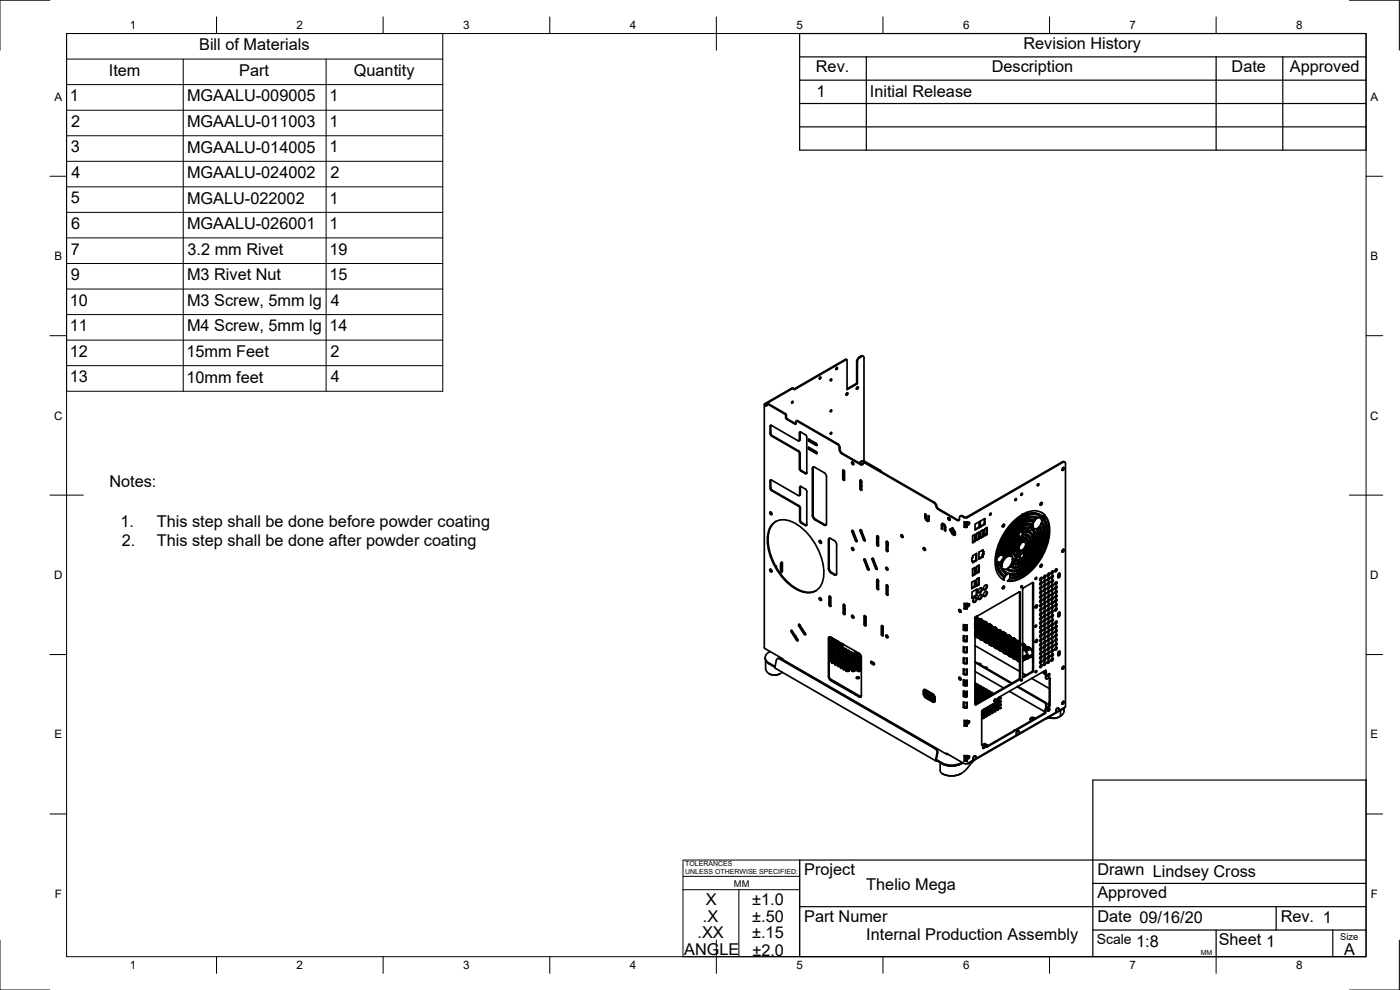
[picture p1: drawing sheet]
<svg xmlns="http://www.w3.org/2000/svg" width="420mm" height="297mm" viewBox="0 0 420 297" stroke-linecap="round" stroke-linejoin="round" font-family="sans-serif">
<defs><g id="words">
<g font-size="4.9">
<text x="59.8" y="15.1">Bill of Materials</text>
<text x="307.1" y="14.6">Revision History</text>
<text x="32.7" y="22.7">Item</text>
<text x="71.8" y="22.7">Part</text>
<text x="106.2" y="22.8">Quantity</text>
<text x="244.9" y="21.6">Rev.</text>
<text x="297.6" y="21.6">Description</text>
<text x="369.6" y="21.6">Date</text>
<text x="387.1" y="21.6">Approved</text>
<text x="245" y="29.1">1</text>
<text x="261.1" y="29.1">Initial Release</text>
<text x="21" y="30.4">1</text>
<text x="56.1" y="30.4">MGAALU-009005</text>
<text x="98.8" y="30.4">1</text>
<text x="21.3" y="38.1">2</text>
<text x="56.1" y="38.1">MGAALU-011003</text>
<text x="98.8" y="38.1">1</text>
<text x="21.3" y="45.7">3</text>
<text x="56.1" y="45.8">MGAALU-014005</text>
<text x="98.8" y="45.7">1</text>
<text x="21.4" y="53.4">4</text>
<text x="56.1" y="53.5">MGAALU-024002</text>
<text x="99.2" y="53.4">2</text>
<text x="21.3" y="61.1">5</text>
<text x="56.1" y="61.1">MGALU-022002</text>
<text x="98.8" y="61.1">1</text>
<text x="21.3" y="68.7">6</text>
<text x="56.1" y="68.8">MGAALU-026001</text>
<text x="98.8" y="68.7">1</text>
<text x="21.3" y="76.4">7</text>
<text x="56.3" y="76.4">3.2 mm Rivet</text>
<text x="98.8" y="76.4">19</text>
<text x="21.3" y="84.1">9</text>
<text x="56.1" y="84.1">M3 Rivet Nut</text>
<text x="98.8" y="84.1">15</text>
<text x="21" y="91.7">10</text>
<text x="56.1" y="91.8">M3 Screw, 5mm lg</text>
<text x="99.3" y="91.7">4</text>
<text x="21" y="99.4">11</text>
<text x="56.1" y="99.4">M4 Screw, 5mm lg</text>
<text x="98.8" y="99.4">14</text>
<text x="21" y="107.1">12</text>
<text x="56" y="107.1">15mm Feet</text>
<text x="99.2" y="107.1">2</text>
<text x="21" y="114.7">13</text>
<text x="56" y="114.8">10mm feet</text>
<text x="99.3" y="114.7">4</text>
<text x="32.8" y="146.2">Notes:</text>
<text x="36.2" y="158">1.</text>
<text x="47.1" y="158">This step shall be done before powder coating</text>
<text x="36.6" y="163.9">2.</text>
<text x="47.1" y="163.9">This step shall be done after powder coating</text>
<text x="241.3" y="262.6">Project</text>
<text x="329.3" y="262.6">Drawn Lindsey Cross</text>
<text x="260" y="267">Thelio Mega</text>
<text x="329.3" y="269.5">Approved</text>
<text x="211.9" y="271.6">X</text>
<text x="225.8" y="271.6">±1.0</text>
<text x="209.3" y="281.5">.XX</text>
<text x="211" y="276.5">.X</text>
<text x="225.7" y="281.6">±.15</text>
<text x="225.8" y="276.6">±.50</text>
<text x="241.3" y="276.5">Part Numer</text>
<text x="329.3" y="276.5">Date 09/16/20</text>
<text x="384.3" y="276.5">Rev. 1</text>
<text x="205.3" y="286.6">ANGLE</text>
<text x="225.8" y="286.7">±2.0</text>
<text x="260" y="282.1">Internal Production Assembly</text>
<text x="341" y="284">1:8</text>
<text x="365.8" y="283.6">Sheet 1</text>
<text x="403.4" y="286.5">A</text>
</g>
<text font-size="4.2" x="329.1" y="283.1">Scale</text>
<g font-size="3.5">
<text x="39" y="8.8">1</text>
<text x="89" y="8.8">2</text>
<text x="139" y="8.8">3</text>
<text x="189" y="8.8">4</text>
<text x="239" y="8.8">5</text>
<text x="289" y="8.8">6</text>
<text x="339" y="8.8">7</text>
<text x="389" y="8.8">8</text>
<text x="16.3" y="30.2">A</text>
<text x="411.3" y="30.2">A</text>
<text x="16.3" y="78">B</text>
<text x="411.3" y="78">B</text>
<text x="16.2" y="125.9">C</text>
<text x="411.2" y="125.9">C</text>
<text x="16.2" y="173.7">D</text>
<text x="411.2" y="173.7">D</text>
<text x="16.3" y="221.6">E</text>
<text x="411.3" y="221.6">E</text>
<text x="16.4" y="269.4">F</text>
<text x="411.4" y="269.4">F</text>
<text x="39" y="290.8">1</text>
<text x="89" y="290.8">2</text>
<text x="139" y="290.8">3</text>
<text x="189" y="290.8">4</text>
<text x="239" y="290.8">5</text>
<text x="289" y="290.8">6</text>
<text x="339" y="290.8">7</text>
<text x="389" y="290.8">8</text>
</g>
<g font-size="2.8">
<text x="220.3" y="266.1">MM</text>
<text x="402.3" y="282.1">Size</text>
</g>
<g font-size="2.1">
<text x="205.6" y="259.8">TOLERANCES</text>
<text x="205.6" y="262.3">UNLESS OTHERWISE SPECIFIED:</text>
<text x="360.4" y="286.5">MM</text>
</g>
</g></defs>
<!-- layer: Visible -->
<g fill="none" stroke="#000" stroke-width=".51">
<path d="M238.1 116.5l-.4-.1-8.1 4.7-.2 .3 .4 .4M246 113.3l.3-.2 .1 .2-.4 .4zM246.2 113.1l-.3 .5M249.3 113.8l.3 .1-.3 .4zM249.4 113.7l-.2 .4M251 110.4l.3-.1 .1 .1-.5 .5zM251.1 110.3l-.2 .4M253.7 107.8l-15.4 8.9M253.7 107.8l.4 .1M254 118l.3-.2 .2 .2-.4 .6zM254.3 117.8l-.4 .7M257.1 115l.2 .2"/>
<path d="M257.2 116.2l.3-.1 .1 .2-.4 .5zM257.3 108.5l.2-.7 .5-.5 .9-.4 .4 .2v31.2M257.3 108.5v6.7l-3.1 1.7-.1-9-15.6 9-.6-.4-8.1 4.7-.1 .1 .4 .4M257.4 116.1l-.4 .6M259.1 106.9a1.52 1.52 0 0 0-2 1.5v6.6l-2.9 1.7M229.4 121.4v73.1l5.5 3.2 .1 .3 49.2 28.3M230.1 121.6v.1M230.1 121.6l-.2 .2M230.1 121.5v.1M230.2 121.5l.2-.2 5.1 2.9 .3 .5M230.4 121.1l-.2 .2M230.5 121.2l5.2 2.9 .3 .5"/>
<path d="M231.4 127.6l-.1 2.3 .5 .8 8.1 4.8 .2 .5 .1 4.7 .4 .5 1.3 .8M235.8 124.7v.6M235.8 125.3l.3 .5M236 124.6v.6M236 125.2l.3 .4 2.6 1.5M236.1 125.8l2.6 1.5 .2-.9h.3l12 6.8 .5 .6 .2 .7M237.7 120.5l.3 .1-.3 .4zM237.8 120.4l-.2 .4M239 126.3l.4-.1 12 6.9M239.9 136.2l.1 4.7 .3 .4 1.4 .8M240.1 131.9l-.3 .4M240.2 129.6l-.1 2.3"/>
<path d="M241.7 130.4l-1.4-.8-.3 .1-.1 2.3-.2 .3-.2-.1-8-4.6-.3 .1-.1 2.4 .2 .5 8.2 4.8 .4 .7M241.7 130.4l.4 .8v10.7l-.2 .3-.2-.1M242.6 131.8l2.4 1.2 .2 .6-2.4-1.2zM242.6 134.3l2.4 1.2 .2 .6-2.4-1.2zM242.8 131.8l.2 .5 2.2 1.2M242.8 134.2l.2 .5 2.2 1.3M245.2 133.5h.1M245.2 135.9v.1M249.3 123.1l.3 .1-.3 .4zM249.3 129.8l.3 .1-.3 .4zM249.4 123l-.2 .4M249.4 129.8l-.2 .3"/>
<path d="M251.4 133.1l.7 .9 .2 1.5 .5 .5M251.9 134.5l.2 1.1 .5 .5M252.6 136.1l5.7 3.3M252.8 136l5.7 3.3M255.6 138.7l.5 .1 .1 .6-.5-.1zM255.8 138.6l.1 .4 .3 .3M257.7 138.8l1.1-.5 .6 .1 4.8 2.7 .4 .5M258.3 139.4a.54 .54 0 0 0 .8-.4h.6l20.5 11.8 1.3 2M258.5 139.3l.4 .1M259.7 138.8l-.8-.4-.9 .6M259.9 138.9l20.5 11.8 .7 1M259.9 138.8l-.8 .1"/>
<path d="M319 138.7l-28.7 16.6a1.76 1.76 0 0 1-1.9-.5l-.4 .2-.1 1-.4 .2-6-3.3M319.1 138.7l.5-.1 .2 .5v73l-2.2 1.2M319.6 138.6h-.8l-28.7 16.6h-.5l-.9-.5-.6 .2M231 153.7l.5 .1 .1 .6-.4-.1zM231.2 153.6l.1 .4 .4 .3M231.4 144l-.1 2.3 .5 .8 8 4.6 .4 .7M231.5 144l8.1 4.7h.2l.2-.3 .1-2.4h.3l1.3 .7M231.5 144h-.3l-.1 .3v2.2l.2 .5 8.3 4.8M231.8 157.2a5.7 5.7 0 0 1 7.5 .2 18.1 18.1 0 0 1 7.8 16.2 4.8 4.8 0 0 1-7.5 3.6 18.1 18.1 0 0 1-9.2-16.6l.5-2zM232.9 156.4l-.3 .3a6.3 6.3 0 0 0-2.1 5.8 18.2 18.2 0 0 0 10.1 14.8 5.4 5.4 0 0 0 4.3-.1M239.6 151.8l.4 .8M240 152.6l.1 3.9 .3 .4 1.3 .8"/>
<path d="M240.2 146.1v2.2M240.2 152.4v3.7M240.2 156.1l.4 .7 1.5 .8M240.2 148.3l-.3 .4M240.2 145.9v.2M241.7 146.7l.4 .8M241.9 142h.2M242.1 147.5v9.9l-.2 .3h-.2M244 154.6l.2 .7 .5 .5M244 140.5v14.1M244.1 140.1l-.1 .4M244.5 140.2l2.8 1.6 .5 .5 .3 .7"/>
<path d="M244.5 140.2l-.5-.1-.2 .5 .1 14.4 .6 .9 2.8 1.7h.5l.3-.5M244.7 155.8l3.3 1.7M248 143.1v14M253 141.1l.3 .1 .2 .3-.2 2.7-.4-.5zM253.2 141.1l-.1 2.4 .4 .5M255.7 159.5l1 2.7 .4 .3 .1-.3M255.7 159.5l.1-.4 .3 .3 1.1 2.8M255.8 159.1l1.1 3M258.1 146.6l.2 .5 .3-.2M258.3 145.7l.3 .2M258.3 145.4l.3 .2M258.3 144.6l.3 .1"/>
<path d="M258.3 158.9l1.4 3.3M258.3 144v2.5l.3 .5v-2.5l-.4-.5-.1 2.6M277.6 155.3v-1.2l.3 .3v1.1M277.6 155.3l.2 .6 .4 .5h.5l.2-.4M277.8 154.3l.2 1.4 .8 .6M278 155.5l.2 .5 .3-.2M278.5 155.8v-1.1l.3 .2v1.1M278.6 155.9l-.2 .1M278.7 154.8v1M281.1 151.7l.7 1 5.7 3.3M282.8 158.5l-.3 .1M282.9 157v1.6"/>
<path d="M282.9 157.7v1.1l-.4-.2M282.9 157.7l.1-.2 .4 .3 .1 1.4 .3 .2a2.03 2.03 0 0 0-.6-2.3l-.6 .1-.1 1.4M283.2 157.4l-.2 .1M283.2 157.4l.5 .3 .1 1.4M283.7 159l-.2 .2M284.5 155.4l.5 .1 .1 .6-.4-.1zM284.7 155.3l.1 .4 .4 .3M285.2 158.7l.9 1.5 .6 .3M285.8 158.4l.8 1.4-.3 .4M286.3 159.7l.1 .3-.2 .2-1-1.5-.2 .2 .7 1.2M286.6 159.5l.2 .7-.2 .4-.5-.1-.4-.4M286.6 159.6l-.7-1.3-.3 .2 .7 1.2"/>
<path d="M287.5 156l.4 .1M289.4 158.2h.9M289.6 156.6v1.4M289.6 158l-.3 .2M289.6 158h.5M289.8 156.9l.2 .1v1l-.2-.1zM290 158l.3-.2v.4M290 156.6l.3 .3v-.4h-.9l-.1 1.7M290 158h.1M290 158l.3 .2M290 156.7l-.2 .2M290.3 156.9l-.3 .1"/>
<path d="M290.5 156.9l.3-.3 .2 .3-.5 .7-.2-.3zM290.8 156.7l-.1 .4-.4 .4M292.6 157.4v1.5M292.7 157.4l1.3-.9-.1 1.8M293.6 159.8v1.8M293.8 156.6v1.4M293.8 158l-1.2 .8M293.9 159.7l-.1 2-.7 .4M293.9 159.7l-.8 .4M293.9 158.3l-1.2 .6M294.3 159.5v1.9M294.3 156.3l1.3-.7v1.7l-1.4 .8z"/>
<path d="M294.4 159.3l.7-.3v2l-.7 .5M294.4 159.3l-.1 .1M294.9 159.1l-.1 1.7-.5 .4M295.4 155.7l-.1 1.5-1.1 .7M295.5 158.8v1.9M295.6 158.6l.7-.3-.1 2.1M295.6 158.6l-.1 .1M296 158.4l.1 1.7-.6 .4M297.1 154.1l.3-.1 .1 .1-.4 .5zM297.3 154l-.3 .4M301 157.5l.3-.2 .2 .2-.5 .6-.2-.2zM301.3 157.3l-.1 .4-.4 .3"/>
<path d="M304.3 159.7l-1.4 2-.1 .3 .2 .1-.3-.1M304.3 159.4h.1M304.3 159.4l.2 .1M304.5 159.9l-.3-.4 .3 .4-1.5 2.2M304.6 159.5l-.2 .2M304.6 159.5h.1M304.6 159.4l1.7-1.5h.6l-2.2 1.8zM304.7 158.3l1.9-1.5 1-.5 .2 .2-1.9 1.1-1.6 1.5-1.6 2.2-1 2.1-.3-.2 1.3-2.5zM304.7 149.7l.3-.1 .1 .2-.4 .4zM304.8 149.6l-.2 .5M306.5 148.1l.3-.1 .1 .2-.5 .4zM306.6 148l-.2 .5"/>
<path d="M307.5 156.9l.3 .2M307.6 156.3h.1M307.7 155.9l-.1 .4M307.7 157l.1-.2-1.8 1-2.1 2-1.5 2.4-.4 1.2M307.7 157l.8-.4 1.1-.1a.45 .45 0 0 1 .6 .1 .45 .45 0 0 1-.2 .6v.1M307.7 155.3l-1.1 .6M307.8 154.8l-.1 .5 .3 .1-1.1 .6M307.8 156.5l.1-.7-1.5 .8-1.7 1.4-2.4 3.1-1.1 2.3h.4l-.4-.2M307.8 156.5h.1M307.9 154.3l-2.3 1.2-2.4 2.3-2.3 3.4-.9 2 .2 .2-.5-.1 1.7-3.4 2.5-3.2 2.1-1.8 2.2-1.2-.1 .7M308 153.8l-.1 .5 .2 .1-2.6 1.5-2.2 2.2-2 2.9-1.1 2.4M308 155.4l.1-.7-2.4 1.3-1.8 1.7-1.5 1.8-1.2 2.1-.8 1.8h.5l-.4-.2"/>
<path d="M308.1 156.2l1.4-.2 1 .3-1.1-.2-1.3 .3 .1-.7 1.1-.3 1.2 .1a.32 .32 0 0 1 .5 .2 .32 .32 0 0 1-.4 .3l-.1 .3M308.3 155.1l1.6-.2 1.3 .4M308.4 154.1l2.2-.2 1.6 .6M308.5 158.7l-.2 .4 .3 .2h-.7l-1.2 .4-.4-.2M308.7 159.3l.6 .3M308.7 159.3l-.2-.1 .4-.5-1.5 .2-1.3 .7-1 1 .3 .4 .3-.3M308.9 158.2h-1l-1.1 .4-1.9 1.5M309 159.9l.6 .9 .2 1.1M309.1 158l.3 .1-.3 .3-.2-.2zM309.3 158.3l.2 .1M309.4 158.1l.4-.5-.9-.1-1.1 .3-1.5 .7-1.5 1.4 .2 .4 2.1-1.6 1.1-.3h.9M309.5 157.6l-.3 .3"/>
<path d="M309.6 158.9l1 1.2M309.6 158.9l1 1.2v.6a1.06 1.06 0 0 1 .2 1.4l-.9 2.9M309.6 158.9l-.9 .4M309.8 157.9l.3 .4-.4 .2M309.8 157.2l-1.6-.1-1.6 .7M309.9 158.1l-.4 .3 .2 .1M310 156.5l-.2 .7 .2 .1-1.2-.1-1.9 .7M310.1 158.3l-.2-.6-.6 .7 .4 .1M310.2 158.5l.2 .1M310.4 159.9l-.2 .5 .4 .3v1.1l-.3 1.6-.6 1.5 .2 .1-.4-.1 .8-2.5-.3-1.9-.5-.7-.6-.3-1.5 .1a.38 .38 0 0 1-.4 .3 .38 .38 0 0 1-.3-.3l-.7 .3-.3 .8M310.8 159.7l.2 .1M310.8 155.5l-.6 .7"/>
<path d="M311 158.6l.5 1.5v1.4l-.4 2-.8 1.7M311.4 145.3l.3-.1 .1 .1-.4 .5zM311.4 155.4l.6-.1 .4 .2M311.6 145.2l-.3 .4M311.8 158.1l.5 2.1-.2 3M311.9 154.8l.8 .5-1-.7-1.8-.3-1.6 .4-.1 .6 1.9-.2 2.1 .3M312.3 150.9l.3-.2 .2 .3-.5 .6-.2-.2zM312.5 155.1l-.3 .2M312.5 157l.5 1.2 .2 1.3-.4 3.2M312.5 153.7l.7 .5a.39 .39 0 0 1 .4 .5 .39 .39 0 0 1-.5 .3l-1.8-.9-1.4-.1-1.5 .3 .1-.7 1.4-.3h1.4l1.2 .4 1.2 1M312.6 150.7l-.1 .5-.4 .3M312.7 155.3l-.3 .2"/>
<path d="M312.7 155.4l.2 .2M313.1 155.7l-.3-.3-.4 .2 .2 .6 .5-.5-.3-.1-.2 .3M313.1 155.1l.4-.2 .1 .2a.24 .24 0 0 1-.2 .2 .24 .24 0 0 1-.3-.2zM313.1 156l.6 1.3 .2 1.3v2.2l-.4 1.8 .3 .2h-.6l.4-3.3-.2-1.4-.4-1.2a.47 .47 0 0 1-.2-.5 .47 .47 0 0 1 .3-.4l.7 1 .4 1.9v1.7l-.4 2.2M313.3 155l-.2 .2M313.4 154.5l-.6 .4M313.9 155.1l.6 1.6 .3 1.6v1.7l-.5 2.5M318.9 140.5l.3-.3 .2 .3-.5 .7-.2-.3zM319.2 140.2l-.1 .5-.4 .4M231 170.8l.5 .1 .1 .7-.4-.2zM231.2 170.7l.1 .5 .4 .3M232.7 169.8h.2l.1 .4"/>
<path d="M232.7 169.8h.1M234.6 168.7v2.5l-.3 .5M234.8 171.3l-.1 .4h-.4v-2.5l.4-.5 .1 2.6M245.9 179.4l.5 .1 .1 .6-.5-.1zM245.9 162.2l.5 .2 .1 .6-.5-.2zM246.1 162.2l.1 .4 .3 .3M246.1 179.3l.1 .5 .3 .2M248.6 170.6l.1 .4a2.55 2.55 0 0 0 2 1.6l.4-.5M248.8 179.1v2.4l.4 .5 .1-2.6M248.8 179l.3-.1 .2 .4M249 161.5l-.1 9.4a2.55 2.55 0 0 0 1.9 1.5h.2M249 178.9v2.5"/>
<path d="M249.3 161.6a2.18 2.18 0 0 1 1.8 1.8M249.3 161.6l-.5-.1-.2 .5v8.7M251.1 163.4v8.7M255.6 164.4l.5 .1 .1 .6-.5-.1zM255.8 164.3l.1 .5 .3 .2M257 162.1l.2 .3M259.5 167.7v.2M259.5 167.9l1 2.8M259.6 162l-.1 .3-.3-.3-1.1-2.7 .1-.4 .4 .3 1 2.8M260.6 170.6l.2 .3M260.8 170.7l-.1 .4-.4-.3-1-2.8 .1-.3 .3 .3 1.1 2.7M261.9 167.5l1.4 3.2"/>
<path d="M263.1 174v2.5l.4 .4 .2-2.6M263.1 174l.3-.1 .3 .4M263.2 170.5l-.1 .4-.3-.3-1.1-2.8 .1-.3 .4 .3 1 2.7M263.4 160.8v2.5l.3 .4M263.4 160.8h.1M263.4 173.8v2.5l.3 .5M263.4 174.3v.4M263.7 161.3v2.4M263.7 161.2l-.2-.3-.3-.1-.1 2.6 .3 .5 .3-.2M265.9 170.3l.4 .1 .2 .6-.5-.1zM266 175.5l.4 .1 .1 .4-.1 2.6-.4-.5zM266 162.5l.4 .1 .1 .3-.1 2.6-.4-.5z"/>
<path d="M266 170.2l.1 .5 .4 .2M266.2 162.5v2.4l.3 .5M266.2 163.8l.2-.2zM266.2 163.3v.1M266.2 162.7l.3 .5M266.2 175.5v2.5l.3 .4M266.2 162.8v.1M266.2 163.5v.1M266.2 162.4v.1M266.2 163.6h.1M266.2 162.6l.3 .3zM266.2 162.8h.1"/>
<path d="M266.2 163.7h.1M266.2 163.4h.1M266.2 163.5h.1M266.2 162.9v.1M266.2 162.9h.1M266.3 162.9l-.1 .3M266.3 163.7h.1M266.3 162.9v.1M266.3 163l-.1 .3M266.3 163h.1M266.3 163.7h-.1M266.3 163l-.1 .5"/>
<path d="M266.3 163.1l-.1 .3M266.3 163l.1 .1M266.4 163.6l-.1 .1M266.4 163.1l-.2 .3M266.4 163.1h.1M266.4 163.2h.1M266.4 163.6h.1M266.4 163.2l-.2 .3M266.4 163.2v.2M266.4 163.2v.1M266.4 163.5l-.2 .2M266.4 163.4l-.2 .3"/>
<path d="M266.4 163.3l-.2 .3M266.4 163.3v.1M266.4 163.5h.1M266.4 163.3h.1M266.4 163.4h.1M266.5 163.6l-.3 .1M266.5 163.7l-.1 .1M270.4 160.5l.5 .1 .1 .6-.5-.1zM270.6 160.4l.1 .5 .3 .2M277.1 164.4l.5 .1 .1 .6-.5-.1zM277.3 164.3l.1 .5 .3 .2M291.7 168.2l.1 .1"/>
<path d="M291.8 168.3h.1M291.9 167.3l-.2 .3 .1 .7M291.9 167.3h-.1M291.9 168.3v.5M291.9 167.3l.1-.6 1.1-.6v2.1M291.9 168.8h.1M291.9 170.7l.7-.4 .1 2-.8 .5M291.9 170.6v2.2M292.4 179.5l.4-.3a.8 .8 0 0 1 .2 1 .8 .8 0 0 1-1 .4v-.6zM292.4 170.4v1.7M292.4 172.1l-.5 .4M292.4 174.2v1.7l.3 .1-1.1 .6v-1.9l1.1-.6v1.9"/>
<path d="M292.4 160.5l.1 1.7-.6 .4M292.4 175.9l-.8 .5M292.6 162.5v-2.2l-.7 .6v1.9l.7-.3M292.9 168l-1 .6M292.9 166.2v1.8M292.9 179.2l-.1 .9-.7 .6M293 176.9v1.6l.2 .2-1.5 .8v-1.9l1.5-.9v2M293 178.5l-1.3 .7M293.1 168.2l-1.1 .6M293.1 160.2v1.9M293.6 161.7l-.5 .2M293.6 173.4v1.8l-.5 .4"/>
<path d="M293.6 169.7v1.7l-.5 .5M293.8 173.4l-.7 .4v2M293.8 169.6l-.7 .5v2l.7-.4M293.8 175.5l-.7 .3M293.8 173.3v2.2M293.8 169.6v2.1M293.8 167.7h.1M293.9 176.6l.5-.2a.8 .8 0 0 1 .2 1 .8 .8 0 0 1-1 .3v-.5zM293.9 178.6l.5-.3a.8 .8 0 0 1 .2 1.1 .8 .8 0 0 1-1 .3v-.5zM294.3 161.4h.1M294.5 176.4l-.1 .9-.8 .5M294.5 178.3l-.1 .9-.8 .6"/>
<path d="M294.7 167l-.9 .5M294.8 165.1v.2M294.8 165.3v.1M294.8 165.4l.2 .1M294.8 166.4v.5M294.9 166.4h-.1M294.9 166.2v.1M294.9 165.4l.4 .1M295 165l-1.2 .7v2.1M295 165h.1M295 165l-.1 1.2 .2 .3M295 165.5h.1"/>
<path d="M295.1 165.5h.1M295.1 166.5l-.1 .6-1.2 .7M295.1 166.5h.1M295.1 165.5v.1M295.2 166.3l-.1 .1M295.3 165.6v.6M295.3 166.2l-.1 .1M295.5 175.7l.4-.2a.8 .8 0 0 1 .2 1 .8 .8 0 0 1-1 .3v-.5zM295.5 177.7l.4-.3a.8 .8 0 0 1 .2 1.1 .8 .8 0 0 1-1 .3v-.5zM295.5 160.7h.1M296 175.5l-.1 .9-.7 .5M296 177.4l-.1 .9-.7 .6"/>
<path d="M296.2 160.4l-.6 .4M299.7 163.2h.3M299.8 163.6l-.8 3.6 .1 2.5 .7 2.1 1.6 1.4M299.9 166.5l-.3 .2M299.9 168.7l.8 2.3 1.4 1.2-.6 .5M300.4 166.4l.3 .1M300.5 163.7l-.5 2.3-.1 .5 .2 .1-.6 .6 .8-3.4 .5-.1-.7 2.9M300.7 168l.1 .4M300.7 163.2l1.2-2.5 1.7-2.3 2-1.8 1-.7 .3 .1-1.9 1.3-1.7 1.9-1.5 2.2-.9 2M300.9 173.8l.2 .1M301 176l.3-.2 .2 .3-.5 .6-.2-.2zM301 168.6l-.1-.9-.2 .4a1.75 1.75 0 0 0 .1 2l.2-1.5-.3-.1-.2 .9"/>
<path d="M301 170.6l.4 .2 .6-.1 .8 .6 1.2 .3 1.5-.2 1.5-.7 1.7-1.4 1.4-1.6 1.2-1.8h.3l-.2-.3 1-2.4 .5-.1-.9 2.5-1.3 2.2-1.6 1.9-2 1.6-1.8 .8-1.6 .2-1.7-.5zM301 170.7h.2M301.1 163.7h.4l-.6 3-.5-.2zM301.3 175.8l-.1 .5-.4 .3M301.3 163.7l-.6 2.8M301.3 173.1l-.2 .7 .3 .2-1.6-1.3-.6-1-.4-1.5v-3.5l.8-3.1 .5 .1-.7 2.4-.1 3.3 .6 2.2 1 1.3a.79 .79 0 0 1 .4 1.1h.1M301.4 163.2h.1M301.5 167.3l-.4 .5M301.6 172.8l.1 .1-.9-.8-.6-.8-.7-2.6 .6-.1 .7 2.4 .7 .8 .8 .5-.6 .6M301.7 163.4h.1M301.9 163.3l.1 .1M302 170.8l.6 .4"/>
<path d="M302.5 162.1l.1 .1M302.7 162.2l-1.1 2.9-.1 1.7v.5l.3 .2-.6 .7v-2.4l.8-2.4M302.7 166.7l.7 .2M302.8 162l-.2-.1v.3l.3 .1-1 3-.1 2.2M302.9 173.7l1.4-.1 1.4-.4 1.6-.8 1.6-1.3 2.6-3 1.5-2.6 .9-2.5 .6-.1-1.9 4.3-1.2 1.9-1.9 2.2-2.2 1.7-1.9 1-2 .4-1.1-.1zM303 170h.1M303 170l.2 .1M303 172.5l1.5 .1 1.3-.4 1.7-.9 1.2-1 2.1-2.4 1.4-2.2 1-2.6 .5-.1-1.8 4.1-2.3 3-1.5 1.4-1.8 1.1-2.6 .7a.52 .52 0 0 1-.5-.1 .52 .52 0 0 1-.1-.6zM303.2 162.2l.2 .1M303.2 162.5l-.8 2.1-.1 2.2M303.6 169l.1 .1M303.6 165.6l.1 .1"/>
<path d="M303.7 162.7h.1M303.8 167.8l.6 .4M303.8 168.8h.2M303.8 169.2l-.2 .5 .3 .1M303.9 162.8l-.7 2.1 .1 2M303.9 165.2l-.3 .2M304 165.6l.3 1 .6 .5M304.2 165.3l.5-2.2-.3-.2-.7 1.8-.1 1.6 .3 .9 .8 .7-.2-.1 .4-.8M304.3 168.2l-.2 .7a.9 .9 0 0 1-.3-1.2l.7 .6-.3 .7M304.4 167.8h.1M304.5 163l-.5 1.7-.1 .5 .3 .1-.5 .4 .5-.2 .2 1 .7 .6-.4 .8M304.5 162.7l.1 .1"/>
<path d="M304.6 160.2a.45 .45 0 0 1-.1 .8l-1.6 2.9-.4 1.5v1.5M304.7 160.3l-1.3 1.9M304.7 168.3h1.4l1-.6 1.3-1.1 .2 .3-.1-.4 .9-1.4 .4 .1-1.4 2.1-1.6 1.3-1.4 .5-1-.1zM304.8 165.1l.2 .6 .5 .4M304.9 160.5l-.2-.4-1.4 2v.4a1.23 1.23 0 0 0-.8 1.2l-.5 2.2v1.3l.5-.3h-.5M304.9 160.8a.59 .59 0 0 1-.1 1l-.5 .8M305 166.7h.1M305.1 161l-1.1 1.5 .3 .1-.4-.1M305.1 162.9l.1 .1M305.3 164.4h.1M305.3 161.2l-.3-.5-1.2 1.7-.7 1.8-.4 1.8a.75 .75 0 0 0 .8 1l-.1-1.9 .7-2.2-.3-.2v-.3l.2 .1M305.3 164.4l.3 .1"/>
<path d="M305.3 161.5l.1 .1M305.3 161.7l.3 .1-.8 1.1-.2-.1zM305.4 166l-.4 .7 .3 .1-.6-.5-.3-1 .6-.3 .2 .8 .4 .3-.3 .7M305.5 160.6l-.2 .2M305.6 160.1l-.1 .5 .2 .1M305.6 161.8l-.2-.4-.4 .4-.5 .9 .3 .2M305.7 162l.3 .4-.8 1.3-.2 1.1M305.8 162.3l-.8 1.3-.2 1.1M305.8 163.5l-.2 .9 .3 .5M305.8 161h.1M305.9 162.1l-.2-.1-.3 .4a.41 .41 0 0 0-.4 .3 .41 .41 0 0 0 .2 .5 1.03 1.03 0 0 0-.7 1.2l-.1 .8 .6-.4-.2-.1-.4 .2M305.9 162.1l.2 .1"/>
<path d="M305.9 164.9l-.4 .8M305.9 164.9l.2 .2M305.9 177.6l-13 7.5M305.9 177.6l.3 .1v25.8l-.3 .4M306 161.1l-.4 .3M306 167.2l.3 .3M306 177.6h.1M306 177.6v25.7l-.3 .5M306 162.8l.4 .3-.3-.4-.4 .5 .4 .2-.4-.2M306.1 165.1l-.3-.5 .2-1-.4-.1-.4 1.2 .4-.1-.4 .3 .4 .8M306.1 165.1l-.3 .7M306.2 163l-.3 .3"/>
<path d="M306.2 166.2l-.2 .5M306.4 163.1l-.3 .3M306.5 175.9l.3-.2v.2l-.4 .4zM306.6 162.3v.1M306.6 161.2v.4l.2 .2-.8 .4v.2M306.6 161.6l-.7 .5M306.6 162.2v.1M306.6 162.4l.2 .1-.4 .2M306.6 175.8l-.2 .4M306.6 167.5l-1.7 .4M306.7 160.6l1.2-.3 .8 .3M306.8 161.8v-.7l-.9 .7v.3"/>
<path d="M306.9 165.9h.1M306.9 162.5l.6 .2M306.9 165.9l.2 .2M306.9 176.9l.3-.5 2.9-1.6v26.4l-.2 .5-2.7 1.5-.3-.1M307.1 164.7l.2 .2M307.3 161.9l.4 .3M307.5 161.4l-.6 .1M307.5 165.1l-.2-.5-1 .5-.4 .7 1.2-.4 .4-.3-.2-.2-1.3 .8M307.5 165.4a.44 .44 0 0 1 .2 .4 .44 .44 0 0 1-.4 .4l-.6-.1-.5 .7M307.5 164.3l-.1 .2 .2 .4 .3-.4-.4-.2M307.6 165.6l-.5 .5M307.6 164l.2 .1"/>
<path d="M307.7 164.3l-.2 .4M307.7 161.5l.5-.1 .4 1.3 .6-.3-.2-.1-.4 .2M307.8 163l.1 .1M307.8 165.7l-.2-.4-1 .8-.8 .1-.4 .7 .8-.1h-.7M307.9 166l.4 .4-1.2 1-1.1 .6h-1.1l.4-.8h.9l.1 .3 .4-.1 1.3-1.5 .3 .5M307.9 163.1l.2 .1-.3 .9 .2 .1-.4-.2M308 162.1l.4 .8-.3 .2 .3-.1-.4 1.2M308 166.3l-1.2 1M308.1 164.5l.4 .2-.5 .9-.3-.5zM308.1 162.8l-.3 .2M308.1 161.3l-.3-.2-.3 .3 .2 .1-.8 .2v-.7l1.3-.2 .7 .5 .3 1.1M308.3 164.3l.4 .2-.4-.2 .3-1.4 .6-.3-.5 1.9"/>
<path d="M308.3 164.6l-.5 .7M308.4 162.9l-.1-.5a.25 .25 0 0 0-.2-.3 .25 .25 0 0 0-.3 .1l-.5-.3-.4 .1v.5l-.1-.4-.6 .4 .3 .5 .7-.4 .5 .2 .1 .7-.2 .5M308.4 160.8l.4 .7 .2 .8M308.4 166.8l-1.8 1.6-1 .5h-1.2M308.6 166.9h.1M308.8 164.7v.1M308.8 164.8l.2 .1M308.9 164.6h.1M308.9 164.6l.4 .2-.2-.1-.1 .2M308.9 162.7l-.5 1.7M309 164.9l-.8 1.1M309.3 164.8l.7-2.4-.2-1.6-.5-.7-.6-.3-1.5 .2-.4 .2-.4 .7h-.6l-.3 .3 .2 .4 1-.8 1-.4 .7 .1 .5 .2 .4 .7 .2 .8 .4-.1-.4 .3-.4 1.6-1 1.8 .3 .5 .8-1.3-.2-.1"/>
<path d="M309.4 162h.5M309.5 164.8l.2 .1M309.6 165.1l-1 1.5M309.8 162.2l-.7 2.4M309.9 174.8h.1M309.9 174.8v26.3l-.3 .4-2.7 1.6v-26.2M310.1 165.1h.1M310.2 165.1h.1M310.2 165.4l-1.5 2.2-2.1 1.7-1.9 .7-1.4-.3M310.2 165.1l.3 .1M310.5 165.2l-.4-.1 .8-2 .2-3.2-.3-.1-.5-.8a.26 .26 0 0 1-.1-.5 .26 .26 0 0 1 .4 .2h.1a.8 .8 0 0 1 .9 1l.1 1.8-.3 1.9-.9 2.1-.9 1.5-1.4 1.5-1.3 1-1.7 .6-1.3-.1a.49 .49 0 0 1-.6-.3 .49 .49 0 0 1 .3-.6l.4 .2-.1 .5M310.5 165.2l-.1 .3a.64 .64 0 0 0-.9 .6l-2.1 2.4-1.5 .8-1.7 .1-.3 .4"/>
<path d="M310.7 165.6l.2 .1-1.3 1.9-2.6 2.5-2.4 1-1.9-.3M310.8 173.4l.3-.2 .1 .2-.4 .4zM310.8 165.4h.2M311 173.3l-.3 .4M311.4 165.6l.2 .1M311.5 165.9l-2.1 3.1-2.5 2.1-1.1 .6-1.6 .4-2.1-.3M311.8 163.1l.2 .1M312 162.8l-.2 .3M312 163.2l-.8 2.4M312.2 162.9l.3-2.3-.2-1.9a.4 .4 0 0 0-.4-.6 .4 .4 0 0 0-.4 .6l.5 1.4-.1 2.2-.7 2.2-1.1 2-1.2 1.7-1.9 1.5-1.8 .7-1.6-.1a.73 .73 0 0 0-1.2 .3l1.1 .5 1.5 .1 1.3-.5 1.5-.9 1.7-1.6 1.2-1.7 .4-.7-.3-.3 .4 .1-.2-.2 .9-2.3M312.2 173.5l.4-.2 .1 .2-.5 .7-.2-.3zM312.2 177.4l.4-.2 .1 .2-.5 .7-.2-.2z"/>
<path d="M312.2 178.7l.4-.2 .1 .2-.5 .7-.2-.2zM312.2 180l.4-.2 .1 .2-.5 .7-.2-.2zM312.2 176.1l.4-.2 .1 .2-.5 .7-.2-.2zM312.2 174.8l.4-.2 .1 .2-.5 .7-.2-.3zM312.3 169.5l.3-.2 .2 .3-.5 .6-.2-.3zM312.5 162.9h.1M312.5 173.3l-.1 .4-.4 .4M312.5 177.2l-.1 .5-.4 .3M312.5 178.5l-.1 .5-.4 .3M312.5 179.8l-.1 .5-.4 .3M312.5 175.9l-.1 .5-.4 .3M312.5 174.6l-.1 .4-.4 .4"/>
<path d="M312.5 162.8l.5 .1h-.5M312.6 169.3l-.1 .5-.4 .3M312.7 163.1l-1.1 2.7M313 162.9l.4-1.9v-1.6l-.3-1.6-.6-1-.1 .3a.94 .94 0 0 0 .1 1.4l.3 2.2-.3 2.2M313.3 172.8l.4-.2 .2 .3-.6 .6-.1-.2zM313.3 176.7l.4-.2 .2 .3-.6 .7-.1-.3zM313.3 178.1l.4-.3 .2 .3-.6 .7-.1-.3zM313.3 179.4l.4-.3 .2 .3-.6 .7-.1-.3zM313.3 175.4l.4-.2 .2 .3-.6 .7-.1-.3zM313.3 174.1l.4-.2 .2 .3-.6 .7-.1-.3zM313.4 163.1l-1.7 3.8-1.5 2.1-1.3 1.5-2.8 2-1.4 .5-1.6 .2M313.5 162.6l-.2 .1"/>
<path d="M313.6 172.6l-.1 .5-.3 .3M313.6 176.5l-.1 .5-.3 .3M313.6 177.8l-.1 .5-.3 .3M313.6 179.1l-.1 .5-.3 .3M313.6 175.2l-.1 .5-.3 .3M313.6 173.9l-.1 .5-.3 .3M314 162.6l.5 .1h-.5l.5-3.3-.6-2.9a.71 .71 0 0 1-.4-.7 .71 .71 0 0 1 .5-.6l.7 1.5 .3 1.8v2l-.5 2.2M314.2 162.9l-1 2.7-1.2 2.1-1.5 2.2-1.6 1.6-3.1 2.1-1.7 .6-1.7 .1M314.5 172.2l.3-.3 .2 .3-.5 .7-.2-.3zM314.5 176.1l.3-.2 .2 .2-.5 .7-.2-.2zM314.5 177.4l.3-.2 .2 .2-.5 .7-.2-.2zM314.5 180l.3-.2 .2 .2-.5 .7-.2-.2z"/>
<path d="M314.5 178.7l.3-.2 .2 .2-.5 .7-.2-.2zM314.5 174.8l.3-.2 .2 .2-.5 .7-.2-.3zM314.5 173.5l.3-.2 .2 .2-.5 .7-.2-.3zM314.8 172l-.1 .4-.4 .4M314.8 175.9l-.1 .5-.4 .3M314.8 177.2l-.1 .5-.4 .3M314.8 179.8l-.1 .5-.4 .3M314.8 178.5l-.1 .5-.4 .3M314.8 174.6l-.1 .4-.4 .4M314.8 173.3l-.1 .4-.4 .4M315.6 171.5l.4-.2 .1 .2-.5 .7-.2-.2zM315.6 175.4l.4-.2 .1 .3-.5 .7-.2-.3z"/>
<path d="M315.6 176.7l.4-.2 .1 .3-.5 .7-.2-.3zM315.6 179.4l.4-.3 .1 .3-.5 .7-.2-.3zM315.6 178.1l.4-.3 .1 .3-.5 .7-.2-.3zM315.6 174.1l.4-.2 .1 .3-.5 .7-.2-.3zM315.6 172.8l.4-.2 .1 .3-.5 .6-.2-.2zM315.9 171.3l-.1 .5-.4 .3M315.9 175.2l-.1 .5-.4 .3M315.9 176.5l-.1 .5-.4 .3M315.9 179.1l-.1 .5-.4 .3M315.9 177.8l-.1 .5-.4 .3M315.9 173.9l-.1 .5-.4 .3M315.9 172.6l-.1 .5-.4 .3"/>
<path d="M316.7 170.9l.4-.3 .2 .3-.6 .7-.1-.3zM316.7 174.8l.4-.2 .2 .2-.6 .7-.1-.3zM316.7 176.1l.4-.2 .2 .2-.6 .7-.1-.2zM316.7 178.7l.4-.2 .2 .2-.6 .7-.1-.2zM316.7 180l.4-.2 .2 .2-.6 .7-.1-.2zM316.7 177.4l.4-.2 .2 .2-.6 .7-.1-.2zM317 170.6l-.1 .5-.3 .3M317 174.6l-.1 .4-.3 .4M317 175.9l-.1 .5-.3 .3M317 178.5l-.1 .5-.3 .3M317 179.8l-.1 .5-.3 .3M317 177.2l-.1 .5-.3 .3"/>
<path d="M317.6 172.2l.5-.2 .1 .8-.6 .6-.1-.2zM317.9 172v.8l-.4 .5M318.9 165l.3-.2 .2 .2-.5 .7-.2-.3zM319.2 164.8l-.1 .4-.4 .4M229.6 197.3l.2 1a5.5 5.5 0 0 0 2.8 1.9M229.8 198.1v2.8l1 1.2M230.8 199l1.8 1M231.1 195.5a1.78 1.78 0 0 0-1.4 1.6 1.78 1.78 0 0 0 1.1 1.8M233.6 197.5l-.2 .1M233.7 197.5l.4 .1M234.1 197.6l46.8 27M237.6 189.1l.1 .4"/>
<path d="M237.7 189.5l1.8 2.7M237.8 189.3l1.6 2.6M237.8 189.3l-.3-.2-.1 .2 1.9 3 .1-.5M238.7 190.8l-.1 .1M238.8 190.8h.1M238.8 190.9h.1M238.9 191.1h.1M239 191.2l-.1 .1M239.4 191.9h-.2M239.9 187.3l1.9 3.1M239.9 187.4h-.1M240.1 187.5l1.7 2.9-.2 .1-.3-.2"/>
<path d="M240.1 187.5l-.3-.2-.2 .2 1.7 2.8M248.8 191.4l.1 11.5 .2 .7 .5 .5 8.8 5-9.3-5.4M248.8 191.5h.9M248.8 192.5h.9M248.8 195.2h.9a.4 .4 0 0 1-.3 .4 .4 .4 0 0 1-.4-.3l.7 .1M248.8 194.2h.9a.41 .41 0 0 1-.3 .4 .41 .41 0 0 1-.4-.2l.7 .1M248.8 193.5h.9M248.8 198.1h.9a.41 .41 0 0 1-.3 .4 .41 .41 0 0 1-.4-.2l.7 .1M248.8 196.1l.9 .1a.4 .4 0 0 1-.3 .4 .4 .4 0 0 1-.4-.3l.7 .1M248.8 197.1l.9 .1a.4 .4 0 0 1-.3 .3 .4 .4 0 0 1-.4-.2l.7 .1M248.8 192.2l.6-.1 .4 .3-.4 .3-.6-.2M248.8 193.2l.6-.1 .4 .3-.4 .2-.6-.1"/>
<path d="M248.9 192h.1M248.9 196.9h.1M248.9 197.6v.3M248.9 193h.1M248.9 193.9v.1M248.9 194.7v.2M248.9 195.6v.3M248.9 191.7v.3M248.9 196.6v.3M248.9 192.7v.3M248.9 193.7v.3M249 191.1l-.1 .3"/>
<path d="M249 181.4l.3 .4M249.2 191.1l-.3 .1M249.3 181.7h-.1M249.6 197.7l.6-.2 .4 .3-.6 .2zM249.6 196.7l.6-.2 .4 .4-.6 .2zM249.6 195.7l.6-.2 .4 .4-.6 .2zM249.6 198.7l.6-.2 .4 .3-.6 .2zM249.6 192.8l.6-.2 .4 .3-.6 .2zM249.6 193.8l.6-.2 .4 .3-.6 .2zM249.6 194.7l.6-.2 .4 .4-.6 .2zM249.7 197.9l.4-.2 .5 .2M249.7 196.9l.4-.1 .5 .1"/>
<path d="M249.7 195.9l.4-.1 .5 .1M249.7 198.9l.4-.2 .5 .2M249.7 193l.4-.2 .5 .2M249.7 194l.4-.2 .5 .2M249.7 195l.4-.2 .5 .2M249.7 192l.4-.1 .5 .1M249.8 191.4l-.4 .3-.6-.2M250.1 191.6l-.4 .1v.3l.7 .1 .2-.2M250.5 194.3l.6-.2 .4 .3-.6 .2zM250.5 193.3l.6-.2 .4 .3-.6 .2zM250.5 199.2l.6-.2 .4 .3-.6 .2zM250.5 195.2l.6-.2 .4 .4-.6 .2z"/>
<path d="M250.5 196.2l.6-.2 .4 .4-.6 .2zM250.5 198.2l.6-.2 .4 .3-.6 .2zM250.5 197.2l.6-.2 .4 .3-.6 .2zM250.5 194.5l.5-.2 .4 .2M250.5 193.5l.5-.2 .4 .2M250.5 199.4l.5-.2 .4 .2M250.5 195.4l.5-.1 .4 .1M250.5 196.4l.5-.1 .4 .1M250.5 198.4l.5-.2 .4 .2M250.5 197.4l.5-.2 .4 .2M250.5 192.5l.5-.2 .4 .2M250.9 192.1l-.4 .1v.3l.7 .1 .3-.2"/>
<path d="M251.3 198.7l.7-.2 .3 .3-.6 .2zM251.3 196.7l.7-.2 .3 .4-.6 .2zM251.3 197.7l.7-.2 .3 .3-.6 .2zM251.3 195.7l.7-.2 .3 .4-.6 .2zM251.3 194.7l.7-.2 .3 .4-.6 .2zM251.3 199.7l.7-.3 .3 .4-.6 .2zM251.3 193.8l.7-.2 .3 .3-.6 .2zM251.4 198.9l.4-.2 .5 .2M251.4 196.9l.4-.1 .5 .1M251.4 197.9l.4-.2 .5 .2M251.4 195.9l.4-.1 .5 .1M251.4 195l.4-.2 .5 .2"/>
<path d="M251.4 193l.4-.2 .5 .2M251.4 199.9l.4-.2 .5 .2M251.4 194l.4-.2 .5 .2M251.8 192.6l-.4 .1v.3l.7 .1 .2-.2M252.2 194.3l.6-.2 .4 .3-.7 .2zM252.2 195.2l.6-.2 .4 .4-.7 .2zM252.2 197.2l.6-.2 .4 .3-.7 .2zM252.2 196.2l.6-.2 .4 .4-.7 .2zM252.2 198.2l.6-.2 .4 .3-.7 .2zM252.2 199.2l.6-.2 .4 .3-.7 .2zM252.2 193.5l.5-.2 .4 .2M252.2 194.5l.5-.2 .4 .2"/>
<path d="M252.2 195.4l.5-.1 .4 .1M252.2 197.4l.5-.2 .4 .2M252.2 196.4l.5-.1 .4 .1M252.2 198.4l.5-.2 .4 .2M252.2 199.4l.5-.2 .4 .2M252.7 193.1l-.5 .1v.3l.7 .1 .3-.2M253 199.7l.7-.3 .3 .4-.6 .2zM253 198.7l.7-.2 .3 .3-.6 .2zM253 197.7l.7-.2 .3 .3-.6 .2zM253 195.7l.7-.2 .3 .4-.6 .2zM253 196.7l.7-.2 .3 .4-.6 .2zM253 194.7l.7-.2 .3 .4-.6 .2z"/>
<path d="M253.1 199.9l.4-.2 .5 .2M253.1 198.9l.4-.2 .5 .2M253.1 197.9l.4-.2 .5 .2M253.1 195.9l.4-.1 .5 .1M253.1 196.9l.4-.1 .5 .1M253.1 195l.4-.2 .5 .2M253.1 181.4l.4 .1 .1 .3-.1 2.6-.5-.5zM253.3 182.7h.1M253.3 181.4v2.4l.3 .5M253.3 181.3v.1M253.3 182.6h.3M253.3 182.9h.1"/>
<path d="M253.3 182.9l.3 .2M253.4 182.7v.3M253.4 182.7h-.1M253.6 182.9v.2M253.6 182.7v.1M253.6 183.7h-.3M253.6 182.9l-.1 .1M253.6 182.8h-.1M253.6 182.9h.1M253.6 182.6l-.2 .1M253.6 182.7h.1M253.9 195.2l.6-.2 .4 .4-.7 .2z"/>
<path d="M253.9 196.2l.6-.2 .4 .4-.7 .2zM253.9 197.2l.6-.2 .4 .3-.7 .2zM253.9 198.2l.6-.2 .4 .3-.7 .2zM253.9 199.2l.6-.2 .4 .3-.7 .2zM253.9 195.4l.5-.1 .4 .1M253.9 196.4l.5-.1 .4 .1M253.9 197.4l.5-.2 .4 .2M253.9 198.4l.5-.2 .4 .2M253.9 199.4l.5-.2 .4 .2M254.7 198.7l.6-.2 .4 .3-.6 .2zM254.7 199.7l.6-.3 .4 .4-.6 .2zM254.7 197.7l.6-.2 .4 .3-.6 .2z"/>
<path d="M254.7 196.7l.6-.2 .4 .4-.6 .2zM254.7 195.7l.6-.2 .4 .4-.6 .2zM254.8 198.9l.4-.2 .5 .2M254.8 199.9l.4-.2 .5 .2M254.8 197.9l.4-.2 .5 .2M254.8 196.9l.4-.1 .5 .1M254.8 195.9l.4-.1 .5 .1M255.6 198.2l.6-.2 .4 .3-.7 .2zM255.6 196.2l.6-.2 .4 .4-.7 .2zM255.6 197.2l.6-.2 .4 .3-.7 .2zM255.6 199.2l.6-.2 .4 .3-.7 .2zM255.6 198.4l.5-.2 .4 .2"/>
<path d="M255.6 196.4l.5-.1 .4 .1M255.6 197.4l.5-.2 .4 .2M255.6 199.4l.5-.2 .4 .2M255.6 184.7l.5 .1 .1 .6-.5-.1zM255.8 184.6l.1 .5 .3 .3M256 185.2l.3 .1M256.4 196.7l.6-.2 .4 .4-.6 .2zM256.4 197.7l.6-.2 .4 .3-.6 .2zM256.4 198.7l.6-.2 .4 .3-.6 .2zM256.4 199.7l.6-.3 .4 .4-.6 .2zM256.4 196.9l.5-.1 .5 .1M256.4 195.9l.5-.1 .5 .1"/>
<path d="M256.4 197.9l.5-.2 .5 .2M256.4 198.9l.5-.2 .5 .2M256.4 199.9l.5-.2 .5 .2M256.9 195.5l-.5 .2a.54 .54 0 0 0 .5 .4 .54 .54 0 0 0 .5-.3M257.3 197.2l.6-.2 .4 .3-.7 .2zM257.3 199.2l.6-.2 .4 .3-.7 .2zM257.3 198.2l.6-.2 .4 .3-.7 .2zM257.3 197.4l.5-.2 .4 .2M257.3 199.4l.5-.2 .4 .2M257.3 198.4l.5-.2 .4 .2M257.8 196l-.5 .1v.3l.3 .2 .6-.2-.4-.1-.5 .1M258.3 196.6l-.2 .2 .4 .3"/>
<path d="M258.4 196.8l-.3 .1M258.5 197.3v11.4M258.5 197.5l-.4 .3 .4 .2M258.5 197.8l-.4 .1M258.5 198.5l-.4 .3 .4 .2M258.5 198.7l-.4 .2M258.5 199.4l-.4 .3 .4 .3M258.5 199.7l-.4 .2M258.5 197.3l-.2-.7-.5-.6-8.5-4.8-.6 .1-.1 11.7 .2 .7 .5 .5 8.5 4.9h.5l.2-.4M259.5 187.2l.3 .5M259.5 184.8v2.4M259.6 186.5l.3 .1"/>
<path d="M259.6 185.5l.3 .1M259.6 187.2l.3 .1M259.6 186.2l.3 .1M259.6 185.2l.3 .1M259.6 187.5l.3 .1M259.8 185l.1 .1M259.8 185.2v2.4M259.8 185.2l-.1-.4h-.4v2.7l.4 .3 .1-.2M259.9 185.9v.2M259.9 186.9v.2M259.9 187.7h.1M259.9 186.7l-.3 .1"/>
<path d="M259.9 185.7l-.3 .1M261.6 198.5h-.3l.1 .5 1 .4-.1-.5-.7-.4 .1 .4 .7 .4M261.6 198.5l-.1 .1M262 198.7l-.4 .1M262.3 199h-.4M262.4 199.1v.2M264.5 187.9v2.4M264.5 187.9l.3-.2 .3 .5M264.5 190.3l.3 .5 .3-.2M264.7 187.8v2.4l.3 .5-.1-2.8M264.7 187.7h.1M264.7 188.5l.3 .1"/>
<path d="M264.7 189.4l.3 .2M264.7 188.2l.4 .2M264.7 189.2l.4 .2M264.7 190.1l.4 .2M264.8 190.4l.2 .1M264.8 187.7h-.1M265 188l-.1 .1M265 190l-.1 .1M265 189l-.1 .1M265 189.7l-.1 .2 .1 .2M265 188.7l-.1 .3 .1 .2M265.1 188.5l-.4 .2"/>
<path d="M265.1 189.5l-.4 .2M265.1 190.5l-.2 .1M265.9 190.6l.4 .1 .2 .6-.5-.1zM266 190.7h.3M266 190.5l.1 .5 .4 .3M266.2 191.1h.3M287.8 182.9l.4 .2 .2 .6-.5-.2zM288 182.9l.1 .4 .3 .3M288.4 183.6l-.4-.5 .4 .5M289.3 187.5v1.4l.8 .1M289.3 190.8v1.4l.8 .1M289.3 194.1v1.4l.8 .1"/>
<path d="M289.3 197.4v1.4l.8 .2M289.3 188.5l.2 .3M289.3 187.6l.2 .1M289.3 198.8l-.2 .2M289.3 195.5l-.2 .1M289.3 188.9l-.2 .1M289.3 192.2l-.2 .1M289.3 191.8l.7 .4M289.3 188.8h.1M289.3 188.1h.2M289.3 188.2l.2 .1M289.3 188.4l.2 .3 .2-.1"/>
<path d="M289.3 187.7v.1M289.3 187.9l.1 .1M289.3 188.2h.1M289.4 188.2l-.1 .1M289.4 182.7h.9M289.4 188.8v.1M289.4 187.8h.1M289.4 188.2v.1M289.4 188.3h-.1M289.4 188h-.1M289.4 188.3h.1M289.4 188h.2"/>
<path d="M289.4 188.6l.1 .2M289.4 188h.1M289.5 187.5l.4 .7M289.5 188.3l.2 .3M289.5 188.8l-.1 .1M289.5 187.7l-.1 .3M289.5 188.1v.2M289.6 181.1v1.4M289.6 182.5h.5M289.7 188v.2M289.7 188.2l-.1 .1M289.8 181.4l.2 .1v1l-.2-.1z"/>
<path d="M289.8 189h.2M289.8 188.4l-.3 .5M289.8 188.3l.3 .3-.3-.2M289.8 188.9h.1M289.8 188.3v.1M289.8 188.4v.2M289.8 188.8v.1M289.9 188.6h-.1M289.9 188.8l.1 .1zM289.9 188.6l-.3 .2M289.9 188.2h.1M289.9 188.8h.1"/>
<path d="M289.9 188.6h.1M289.9 188.9l.1 .1M289.9 188.2l.1 .1M290 188.8h.1M290 182.5l.3-.2v.4l-.3-.2M290 187.6v.1M290 188l-.1 .2M290 188.7h-.3l.1 .1M290 197.5v1.5l.3 .1v-1.7l-.6 .1-.6-.2v1.7l.6 .2 .6-.1M290 194.2v1.5l.3 .1v-1.7l-.6 .1-.6-.2v1.6l.6 .3 .6-.1M290 190.9v1.4l.3 .2v-1.7l-.6 .1-.6-.2v1.6l.6 .2h.6M290 187.6v1.4l.3 .2v-1.7l-.6 .1-.6-.2v1.6l.6 .2 .6-.1"/>
<path d="M290 181.1l.3 .3v-.4h-.9l-.1 1.7 .3-.2M290 188l-.3-.4 .3 .7M290 189h-.2M290 188.9l-.2 .1M290 188.8h-.1M290 182.5h.1M290 181.2l-.2 .2M290 188.7v.1M290.1 188.1h-.1M290.3 181.4l-.3 .1M290.5 181.4l.3-.3 .2 .3-.5 .7-.2-.3zM290.8 181.1l-.1 .5-.4 .3"/>
<path d="M292.6 187.6h.3l-.1-.3 .2 .4h-.3M292.6 190.8l.3 .1-.2-.4 .3 .3-.2 .2M292.6 187.1h.2M292.6 186.6l.2 .3M292.6 190.3l.2 .1M292.6 189.9l.2 .3M292.6 187.2l.4 .2-.1 .3M292.6 190.5l.4 .1-.1 .4M292.6 193.7l13.4 7.7M292.6 198.8l10.9 6.3M292.6 198.5l11.1 6.5M292.6 186.8l.2 .2"/>
<path d="M292.6 190.1l.2 .1M292.6 189.4l.1 .3M292.6 188.4h.1M292.6 186.6h.1M292.6 189.9h.1M292.6 188.9l.4 .6M292.6 186l.1 .5-.1-.4M292.6 189.2l.2 .5 .2-.1M292.6 187.2h.1M292.6 190.5h.1M292.6 188.3h.1M292.6 188.7l.5 .8"/>
<path d="M292.7 190.5h.1M292.7 188.5h.1M292.7 188.4h-.1M292.7 188.6l.1 .2M292.7 188.3h-.1M292.7 186.8v.2M292.7 190.1v.2M292.7 188.5h-.1M292.7 190.3h.1M292.7 187h.1M292.7 188.6h.1M292.7 188.3h.1"/>
<path d="M292.7 188.5v.1M292.7 185.4l.1 .1M292.7 185.4l.4 .8M292.7 187h-.1M292.7 190.5l.3 .1 .1 .3zM292.7 188.4v.1M292.7 186.5l.4-.2 .3 .1 .4 .4 .2 .8M292.7 189.8l.4-.2 .3 .1 .6 1M292.7 185.4h.1M292.7 185.3h.1M292.7 188.3v.4M292.7 189.8l-.1 .1"/>
<path d="M292.7 186.5l-.1 .1M292.7 186.5h.1M292.7 189.8l.1 .1M292.7 187.2l.3 .1 .1 .4zM292.7 190.4h.1M292.7 187.2h.1M292.7 188.4h.1M292.7 188.6l.1 .1M292.7 190.2l.3 .1M292.7 190.4l.4 .2v.5M292.7 187.2l.4 .1v.4M292.7 187h.2"/>
<path d="M292.7 191h.1M292.7 190.2h.1M292.7 187.7h.1M292.8 188.3l-.1 .1M292.8 187.2l.3 .1v.3M292.8 190.4l.3 .1v.4M292.8 186.6h.1M292.8 188.7h.1M292.8 187.7h.1M292.8 185.3v.1M292.8 185.4h.1M292.8 188.6v.1"/>
<path d="M292.8 188.2v.1M292.8 188.5h-.1M292.8 188.3h-.1M292.8 188.2l-.1 .1M292.8 185.3h.1M292.8 188.5v.1M292.8 187.3l.2 .3M292.8 190.5l.2 .3M292.8 185.2v.2M292.8 188.3v.1M292.8 188.5v.2M292.8 188.3h.1"/>
<path d="M292.8 185.2h-.1M292.8 186.4l.2 .4zM292.8 189.6l.2 .5zM292.8 187.1l.3 .2v.3M292.8 185.2h.1M292.8 188.4v.1M292.8 185.2v.1M292.8 188.5h.1M292.8 188.4h.1M292.8 188.4h-.1M292.8 188.4l-.1 .1M292.8 185.4v.1"/>
<path d="M292.8 188.7v.1M292.8 186.3a.97 .97 0 0 1 1.4 1M292.8 187.1l.4 .2v.3M292.8 190.4l.4 .1v.4M292.8 188.8h.1M292.8 185.5h.3M292.9 188.3h.1M292.9 188.7v.1M292.9 185.5h.1M292.9 188.8h.1M292.9 185.3l-.1 .1M292.9 188.6l-.1 .1"/>
<path d="M292.9 185.3v.1M292.9 190.4l.3 .1v.3M292.9 188.6h.1M292.9 188.3l-.1 .2M292.9 188.4h.1M292.9 185.5l-.1 .1M292.9 188.6h-.1M292.9 185.4h.1M292.9 185.3h-.1M292.9 185.1h.1M292.9 188.3v.1M292.9 188.6v.1"/>
<path d="M292.9 188.3h-.1M292.9 185.3h.1M292.9 188.5v.1M292.9 187.1l.3 .1 .1 .3-.2-.4h-.3M292.9 190.3l.3 .1v.4M292.9 185.2v.1M292.9 188.8l-.1 .1M292.9 188.5h-.1M292.9 185.5l.1 .2M292.9 188.8l.1 .1M292.9 185.2h-.1M292.9 185.1l-.3 .5"/>
<path d="M292.9 185.2h.1M292.9 188.5h.1M292.9 187.3l.1 .2M292.9 190.6l.1 .2M292.9 190.3h.1M292.9 187l.4 .1v.3M292.9 188.7h.1M292.9 187l.4 .2v.3M292.9 190.3l.4 .2v.3M292.9 188.4v.1M292.9 187v.1M293 186.3l-.4-.7v25.7l.3 .2"/>
<path d="M293 185.7l.1 .3M293 189l.1 .2M293 188.7l-.1 .1M293 185.4l-.1 .1M293 185.1h-.1M293 188.3l-.1 .1M293 185.4h-.1M293 188.7h-.1M293 185.5h.1M293 188.3v.1M293 188.8h-.1M293 185.1h.1"/>
<path d="M293 188.8h.1M293 185.1v.1M293 188.4v.1M293 188.4h.1M293 185h.1M293 185v.1M293 188.3h.1M293 185.3v.1M293 188.6v.1M293 187.3l.1 .1M293 190.3l.3 .4M293 190.5l.1 .2"/>
<path d="M293 189.5l-.2 .1M293 185.7l-.1 .1M293 188.9l-.1 .1M293 185.3h.1M293 188.7h.1M293 185.7h.1M293 188.9v.1M293 185.4h.1M293 189.5l.7 .2 .5 .8M293 185.4l.1 .1M293 188.7v.1M293 185.3h-.1"/>
<path d="M293 188.6h-.1M293 189h.1M293 188.3l.1 .1M293 188.6h.1M293 186.4l.1 .2M293 186h.1M293 189.6l.1 .3M293 189.2l.1 .1M293 188.9h.1M293 188.5v.1M293 187.7l.1 .1M293 185.6v.1"/>
<path d="M293 186.4h-.2M293 185.8h.1M293 185.2v.1M293 188.5h.1M293 185.2h-.1M293 188.5h-.1M293 185.6h.1M293 185.2h.1M293 185.5v.1M293 188.8v.1M293.1 185.8h.1M293.1 189v.1"/>
<path d="M293.1 187.2l.1 .2M293.1 190.5l.1 .2M293.1 187h.1M293.1 185.7h.1M293.1 189h.1M293.1 185.6h.1M293.1 188.9h.1M293.1 185.1h.1M293.1 188.3v.1M293.1 185.1l.5 .8M293.1 188.3l.5 .9M293.1 185.2h-.1"/>
<path d="M293.1 188.4l-.1 .1M293.1 185.1l-.1 .1M293.1 185.9h.1M293.1 185.1v.1M293.1 189.2h.1M293.1 185.2l-.1 .1M293.1 185.5h.1M293.1 188.8h.1M293.1 189.1h.1M293.1 188.4h-.1M293.1 185.1h-.1M293.1 185.8v.1"/>
<path d="M293.1 185.2v.1M293.1 188.5v.1M293.1 185.5l.1 .1M293.1 188.4h.1M293.1 185.4v.1M293.1 188.7v.1M293.1 185.5v.1M293.1 188.8v.1M293.1 189.1v.1M293.1 185.2h.1M293.1 188.4v.1M293.1 185.9v.1"/>
<path d="M293.1 188.9v.1M293.1 186.8l-.3 .2M293.1 190l-.3 .2M293.1 187.7v.2M293.1 188.7h.1M293.1 189.8v.2M293.1 189.5h.1M293.1 186.2h.1M293.1 190.9h.1M293.1 190.3h.1M293.1 188.7h.2M293.1 187.6h.1"/>
<path d="M293.1 186h.1M293.1 189.2l.1 .1M293.1 186.8l.3 .1M293.1 187.9l.2 .1M293.1 187.7h.2M293.1 190l.2 .1M293.1 185.3v.1M293.1 188.6v.1M293.1 185.4h.1M293.1 186.7l-.1 .3M293.1 190l-.1 .3M293.1 185.9l.1 .1"/>
<path d="M293.1 186.2h.7l.6 .9M293.1 189.5h.7l.6 .8M293.1 186.5h.3M293.1 190.4l.1 .2M293.1 185.3h-.1M293.1 188.6h-.1M293.1 186.8v.2M293.1 190.1v.2l.1-.2M293.1 185.3h.1M293.1 188.6h.1M293.1 186h.3M293.1 189.2l.1 .2"/>
<path d="M293.2 185.1l-.1 .1M293.2 185.7h.1M293.2 185.3l-.1 .1M293.2 188.6l-.1 .1M293.2 185.9h-.1M293.2 189.2h-.1M293.2 185.1v.1M293.2 188.4h.1M293.2 185.7h-.1M293.2 188.9l-.1 .1M293.2 185.9h.1M293.2 185.6h.1"/>
<path d="M293.2 188.9h.1M293.2 187l.2 .3M293.2 190.3l.2 .3M293.2 188.6h.1M293.2 188.6h-.1M293.2 186h.1M293.2 189.2v.1M293.2 185.5l-.1 .1M293.2 185.3h.1M293.2 188.8l-.1 .1M293.2 188.5h.1M293.2 185.2l-.1 .1"/>
<path d="M293.2 188.5l-.1 .1M293.2 185.2h-.1M293.2 188.5h-.1M293.2 185.2h.1M293.2 185.2v.1M293.2 188.5v.1M293.2 187.1l.1 .2M293.2 190.4l.1 .2M293.2 185.5h.1M293.2 190.8v.1M293.2 189.2h.1M293.2 188.8h.1"/>
<path d="M293.2 185.8v.1M293.2 189v.1M293.2 188.8v.1M293.2 185.5v.1M293.3 189.3h.1M293.2 189h.1M293.2 189l.1 .1M293.2 185.7v.1M293.2 189.3h.1M293.2 188.9v.1M293.2 185.2l.1 .1M293.2 185.4v.1"/>
<path d="M293.2 188.7v.1M293.2 185.9v.1M293.2 186.6l-.1 .4M293.2 187.8l.2 .1M293.2 189.9v.2M293.2 191v.2M293.2 188.7h.1M293.2 188.9h.3M293.2 190.1l.2 .1M293.2 185.4h.1M293.3 185.9l-.1 .1M293.3 189.2h-.1"/>
<path d="M293.3 185.9h.1M293.3 189.2h.1M293.3 186.6l-.2-.1v.3M293.3 191l-.2-.1 .2 .4M293.3 185.3l-.1 .1M293.3 188.6l-.1 .1M293.3 188.7h.1M293.3 185.7h-.1M293.3 189h-.1M293.3 185.4l-.1 .1M293.3 188.7l-.1 .1M293.3 188.5v.1"/>
<path d="M293.3 190.8h.1M293.3 188.6l-.3 .2M293.3 189.3h-.1M293.3 186h.1M293.3 185.7h.1M293.3 189.3l-.1 .1M293.3 185.6h.1M293.3 188.9h.1M293.3 189.7v.1M293.3 188.6h.1M293.3 187.5l-.2 .1M293.3 190.8l-.2 .1"/>
<path d="M293.3 189h.1M293.3 185.8h.1M293.3 188.8h.1M293.3 185.3h.1M293.3 187.5l.1 .2M293.3 189.6l.1 .2M293.3 190.8l.1 .1M293.3 185.8l-.1 .1M293.3 189.1h-.1M293.3 185.3v.1M293.3 188.6v.1M293.3 185.8v.1"/>
<path d="M293.3 189.1h.1M293.3 185.5h.1M293.3 187.5l.2 .1-.1 .1M293.3 190.8h.2M293.3 188.8v.1M293.3 185.3l.1 .1M293.3 188.6l.1 .1M293.3 185.5v.1M293.3 185.4v.1M293.3 188.7v.1M293.3 190.7v.1M293.3 189.1v.1"/>
<path d="M293.3 185.9v.1M293.3 189.2v.1M293.3 185.4h.1M293.3 187.3v.1M293.3 190.6h.1M293.3 187.4h.1M293.4 190.1h-.1M293.4 185.9l-.1 .1M293.4 189.2l-.1 .1M293.4 188h.1M293.4 191.2l.1 .1M293.4 185.5h-.1"/>
<path d="M293.4 188.7l-.1 .1M293.4 185.7h-.1M293.4 189h-.1M293.4 188.7h.1M293.4 185.9h.1M293.4 189.2h.1M293.4 185.4h.1M293.4 190.2l.2 .5M293.4 188.6v.1M293.4 185.4v.1M293.4 189.3l-.2 .1M293.4 185.7h.1"/>
<path d="M293.4 190.1h-.2M293.4 191.2l-.2 .1M293.4 185.4l-.1 .1M293.4 190.7h-.1M293.4 188.7v.1M293.4 187.8l.1 .2M293.4 190.9l.2 .5zM293.4 186l.6 .2 .5 .8M293.4 189.3l.6 .2 .5 .8M293.4 186.5l-.2 .4 .3 .2M293.4 188.8l.1 .1M293.4 187.9l.1 .1"/>
<path d="M293.4 189.8v.2M293.4 191.1v.1M293.4 189l.1 .1M293.4 185.8h.1M293.4 188.9h.1M293.4 186.7v.2M293.4 187.9v.1M293.4 190h.1M293.4 191.2h.1M293.4 185.8v.1M293.4 189.1h.1M293.4 185.5h.1"/>
<path d="M293.4 185.8h.2M293.4 185.5v.1M293.4 185.6h.1M293.4 188.8v.1M293.4 185.6v.1M293.4 185.9v.1M293.4 189.2v.1M293.4 189h.1M293.4 188.8h.1M293.4 189.1v.1M293.5 185.9l-.1 .1M293.5 189.2l-.1 .1"/>
<path d="M293.5 185.6h.1M293.5 185.7l-.1 .1M293.5 188.9l-.1 .1M293.5 188.8v.1M293.5 185.5v.1M293.5 185.6v.1M293.5 188.9h.1M293.5 185.7h.1M293.5 189h-.1M293.5 186.8l.1 .2M293.5 190.1v.3l.1-.1M293.5 186.8h.2l-.1 .2"/>
<path d="M293.5 190.1l.2-.1-.1 .3M293.5 186.8l-.1 .2M293.5 190.1l-.1 .1M293.5 185.8h.1M293.5 185.8v.1M293.5 189.1v.1M293.5 185.7v.1M293.5 189h.1M293.5 186h.1M293.5 188.9v.1M293.5 187l.1 .2zM293.5 190.3l.1 .1"/>
<path d="M293.5 185.9v.1M293.5 189.2h.1M293.5 189.1h.1M293.5 187.7h.3M293.5 187.2l.5 .1zM293.5 190.9l.3 .1M293.5 189v.1M293.5 185.9h.1M293.5 185.7l.1 .1M293.5 187.2l.1 .2M293.6 187.7h.2M293.6 190.9l.2 .1"/>
<path d="M293.6 189l-.1 .1M293.6 185.8v.1M293.6 189.1h.1M293.6 187.4l-.3 .1 .3-.1M293.6 190.6l-.3 .1M293.6 185.9h.1M293.6 189.1l-.1 .1M293.6 189.2h-.2M293.6 185.9h-.2M293.6 189.1v.1M293.6 185.8h.1M293.6 187v.2"/>
<path d="M293.6 190.3v.2M293.6 189.2h.1M293.6 187.4h.1M293.6 187l-.1 .1M293.6 190.7h.2M293.6 190.7h-.3M293.6 185.9l-.1 .1M293.6 189.2l-.1 .1M293.6 199.1h.5l.3 .3-.4-.1M293.6 185.9l.1 .1M293.6 189.2l.1 .1M293.6 190.7l-.1 .1"/>
<path d="M293.6 187h.1M293.6 190.3h.1M293.6 186.4l.6 .8M293.6 189.6l.6 .9M293.6 190.4l.2 .3 .1-.2M293.6 187.5h-.1M293.6 190.7l-.2 .3M293.7 187.4l-.1 .1M293.7 190.7h-.1M293.7 187.8v.2M293.7 191.1v.2M293.7 190.7h.1"/>
<path d="M293.7 190.4l.2 .1M293.7 186h.1M293.7 189.3h.1M293.7 187.2h.1M293.7 190.4h.1M293.7 187.5l.2 .2M293.7 188l-.1 .1M293.7 190.7l.2 .2M293.8 186h.1M293.8 189.2h-.1M293.8 186h-.1M293.8 189.3h-.1"/>
<path d="M293.8 189.3h.1M293.8 189.2l-.1 .1M293.8 186v.1M293.8 189.2v.1M293.8 186.1h.1M293.9 189.2l-.1 .1M293.9 186h-.1M293.9 189.3h-.1M293.9 189.2h-.1M293.9 189.2v.1M293.9 189.3h.1M293.9 185.9l-.1 .1"/>
<path d="M293.9 186h.1M293.9 185.9h.1M293.9 189.2h.1M293.9 189.2l.1 .1M293.9 187.6l-.1 .3M293.9 190.9l.1 .2M293.9 191.1h-.1M293.9 189.1v.1M293.9 185.9v.1M294 189.2h-.1M294 186h-.1M294 189.3h-.1"/>
<path d="M294 186l-.2 .1M294 189.3h-.2M294 185.9v.1M294 186l.1 .1M294 189.2l.1 .2M294 186h.1M294 185.9h-.1M294 190.7a.86 .86 0 0 1 1-.1 .86 .86 0 0 1 .4 .9M294 191.5l.3-.1 .1 .4h-.2M294 191.4h.3v.4M294 189.1l-.1 .1M294 191.4v.1"/>
<path d="M294 189.1h.1M294 185.9h.1M294 191.1l.2 .1M294 185.8v.1M294 191.1l.1 .2M294 187.6l-.3 .4M294 190.8l-.4 .6M294 189.2h.1M294 185.9l.3 .5M294 185.9l-.2 .1M294 189.2v.1M294 187.5l.3 .3-.3-.2"/>
<path d="M294 190.7l.3 .3-.3-.2M294 189.1l.1 .1M294 191.3h.1M294.1 188.1l.2 .4zM294.1 191.4l.2 .4zM294.1 190.7l-.1 .1M294.1 185.8h-.1M294.1 189.1h-.1M294.1 185.9h-.1M294.1 191.3l.2 .1 .1 .4M294.1 189.3v.2M294.1 189.2h-.1"/>
<path d="M294.1 189.5l.2 .1M294.1 187.6v.2M294.1 190.9v.2M294.1 186v.1M294.1 189.3h.1M294.1 186.1h.1M294.1 189.4h.1M294.1 185.9h.1M294.1 189.1h.1M294.1 187.8h.1M294.1 191v.1M294.1 186h-.1"/>
<path d="M294.1 189.3h-.1M294.1 185.8v.1M294.1 185.8h.1M294.1 187.4l.4-.3 .3 .1 .9 1.4-.3-.3M294.1 186.2h.1M294.1 187.8l-.3 .2M294.1 187.4h-.1M294.1 191.1l-.3 .2M294.1 186.1v.1M294.1 189.1v.3M294.1 185.8l-.1 .1M294.1 187.3l.1 .1"/>
<path d="M294.1 190.6l.2 .1M294.1 186h.1M294.1 189.2v.1M294.1 189.2h.1M294.1 185.9l-.1 .1M294.1 191.1h.2M294.1 187.8h.2M294.1 185.9v.1M294.1 191h.1M294.1 189.4l.1 .1M294.2 185.9h.1M294.2 185.9v.1"/>
<path d="M294.2 189.2h.1M294.2 188.5h.1M294.2 191.8h.1M294.2 185.9h-.1M294.2 185.9l-.1 .1M294.2 189.2h-.1M294.2 186.2h.1M294.2 189.4v.1M294.2 189.1l-.1 .1M294.2 186.2h-.1M294.2 189.4h-.1M294.2 186h-.1"/>
<path d="M294.2 189.2l-.1 .1M294.2 188l.3 .1v.4M294.2 188.1l.2 .3M294.2 191.2l.3 .2v.3M294.2 191.4l.2 .3M294.2 187.4h.1M294.2 186.1h.1M294.2 189.3h.1M294.2 185.8h.1M294.2 189.3l-.1 .1M294.2 186l-.1 .1M294.2 189.3h-.1"/>
<path d="M294.2 186.2v.1M294.2 189.5h.1M294.2 189.3v.1M294.2 188.5l.2-.1-.2-.3-.2 .1 .1-.2 .3 .3-.1 .2M294.2 186.3h.1M294.2 189.5v.1M294.2 187.9h.1M294.2 191.2h.1M294.2 189.1h.1M294.2 185.8h-.1M294.2 189.1h-.1M294.2 186.1h-.1"/>
<path d="M294.2 189.1v.1M294.2 187.9l.3 .2 .1 .3M294.2 186h.1M294.2 191.2l.4 .2v.3M294.2 186.1v.1M294.2 189.2v.1M294.2 186v.1M294.2 191.2l.4 .1v.4M294.2 185.8l.1 .2M294.2 189.5l.1 .1M294.2 185.8v.1M294.3 186.3h-.1"/>
<path d="M294.3 189.5h-.1M294.3 186.2h-.1M294.3 187.2a.97 .97 0 0 1 1.3 .9M294.3 189.2v.1M294.3 189.6h.1M294.3 186v.1M294.3 189.3h-.1M294.3 185.9l-.1 .1M294.3 189.2l-.1 .1M294.3 185.9h-.1M294.3 189.2h-.1M294.3 189.1h.1"/>
<path d="M294.3 186.3h.1M294.3 189.5v.1M294.3 186.2l.1 .1M294.3 186.2h.1M294.3 189.4v.1M294.3 189.1h-.1M294.3 187.3l.1 .3-.2-.3M294.3 190.5v.3M294.3 191.2l.3 .1v.4M294.3 186.1h.1M294.3 191.2h.1M294.3 189.4h.1"/>
<path d="M294.3 185.9h.1M294.3 189.2h.1M294.3 189.4h-.1M294.3 186.1h-.1M294.3 185.8h.1M294.3 185.8h-.1M294.3 187.3h-.1M294.3 185.9v.1M294.3 189.1v.1M294.3 186.1v.1M294.3 189.3l-.1 .1M294.3 187.9l.4 .2-.1 .3v-.4l-.3-.1"/>
<path d="M294.3 186.3l-.1 .1M294.3 189.6l-.1 .1M294.3 185.8v.1M294.3 189.3v.1M294.3 186.3l.1 .2M294.3 189.6l.1 .1M294.3 189.3h.1M294.3 187.9l.3 .1 .1 .4M294.3 188.1l.1 .2M294.3 191.1l.4 .2v.3M294.3 191.1l.4 .3-.1 .3M294.3 190.4l.1 .1"/>
<path d="M294.4 191.1h.1M294.4 189.2l-.1 .1M294.4 186h-.1M294.4 189.5h-.1M294.4 189.3h-.1M294.4 189.5h.1M294.4 189.3l-.1 .1M294.4 185.9l-.1 .1M294.4 185.8v.1M294.4 189.1h.1M294.4 186.5l.1 .3M294.4 189.8l.2 .2"/>
<path d="M294.4 186.3h.1M294.4 189.5v.1M294.4 185.9h-.1M294.4 189.2h-.1M294.4 186.2h-.1M294.4 185.9v.1M294.4 189.2h.1M294.4 185.9h.1M294.4 186h.1M294.4 189.6h.1M294.4 189.2v.1M294.4 189.1h-.1"/>
<path d="M294.4 186.2v.1M294.4 189.1v.1M294.4 186.2h.1M294.4 189.4v.1M294.4 187.8l.4 .4M294.4 188.1l.1 .2M294.4 186.1v.1M294.4 191.1l.3 .4M294.4 191.4v.2l-.1-.2M294.4 190.3l-.2 .2M294.4 186.5l-.1 .1M294.4 189.7l-.1 .2"/>
<path d="M294.4 188.5h.1M294.4 186.5h.1M294.4 189.7v.1M294.4 186.1h-.1M294.4 189.4h-.1M294.4 190.3l.7 .2 .5 .8M294.4 189.8h.1M294.4 189.7h.1M294.4 187.2l.1 .2M294.4 186.8h.2M294.4 190.5l.1 .2M294.4 190l.2 .1"/>
<path d="M294.4 189.8l.1 .1M294.4 185.9l.2 .1M294.4 186.5l.1 .1M294.4 186.1h.1M294.4 189.3v.1M294.4 191.8l.1 .1M294.4 186.3v.1M294.4 189.6v.1M294.4 187.2h-.2M294.4 186v.1M294.4 189.9h.1M294.4 189.3h.1"/>
<path d="M294.5 189.7h.1M294.5 186.4h.1M294.5 186.2h-.1M294.5 189.4l-.1 .1M294.5 189.2h.1M294.5 185.9h-.1M294.5 186h-.1M294.5 189.3h-.1M294.5 189.3l-.1 .1M294.5 186.6h.1M294.5 189.9h.1M294.5 188.5l-.1-.4-.3-.1 .4 .2v.4"/>
<path d="M294.5 188l.1 .2M294.5 191.8l-.1-.4-.3-.2 .4 .3-.1 .3M294.5 191.3l.1 .2M294.5 189.9v.1M294.5 186.7h.1M294.5 187.8h.1M294.5 188.5h.1M294.5 191.1h.1M294.5 186.5v.1M294.5 189.8h.1M294.5 185.9h.1M294.5 189.1v.1"/>
<path d="M294.5 185.9l.5 .8M294.5 189.2l.5 .8M294.5 186h.1M294.5 189.2v.1M294.5 186.3v.1M294.5 189.6v.1M294.5 189.6h.1M294.5 190h.1M294.5 186.2h.1M294.5 186l-.1 .1M294.5 186.6v.1M294.5 189.2h-.1"/>
<path d="M294.5 189.3l.1 .1M294.5 186v.1M294.5 189.3v.1M294.5 185.9v.1M294.5 186.2v.1M294.5 189.5v.1M294.5 189.5h.1M294.5 186.3h.1M294.5 186.7v.1M294.5 189.7v.1M294.5 188.5l.2 .3M294.5 187.6l-.2 .2"/>
<path d="M294.5 190.8l-.2 .3M294.5 190.3h.1M294.5 190.6v.2M294.5 191.7h.1M294.5 190.1h.1M294.5 186.8h.1M294.5 186.1h-.1M294.5 189.4h-.1M294.5 187.6l.3 .1M294.5 188.5h.2M294.5 190.6l.2 .1M294.5 186.1v.1"/>
<path d="M294.5 189.4v.1M294.5 187h.1M294.5 187.6l-.1 .2M294.6 190v.1M294.6 187h.6l.6 .9M294.6 190.3a1.2 1.2 0 0 1 1.3 1M294.6 187.3l.2-.1v.4M294.6 188l.1 .2M294.6 191.3l.1 .1M294.6 186h.1M294.6 189.4h.1M294.6 189.4h-.1"/>
<path d="M294.6 189.7h.1M294.6 191.1h-.1M294.6 188.4l-.1 .1M294.6 186.4l.1 .1M294.6 191.1h.1M294.6 186h-.1M294.6 189.2h-.1M294.6 186.2h.1M294.6 189.5h.1M294.6 187.6l-.1 .2M294.6 190.9l-.1 .2M294.6 189.2v.1"/>
<path d="M294.6 186.1h-.1M294.6 186.7h.1M294.6 190h.1M294.6 186.8l.1 .1M294.6 190.1l.1 .1M294.6 189.7v.1M294.6 186.2h-.1M294.6 189.4l-.1 .1M294.6 186.7l-.1 .1M294.6 190h-.1M294.6 186.5l-.1 .1M294.6 186.4v.2"/>
<path d="M294.6 188.4l-.1-.5h-.5l.4 .3v.3M294.6 186.1h.1M294.6 189.6h.1M294.6 186.1l-.1 .2M294.6 186.1l-.1 .1M294.6 186.8h.1M294.6 190.1h.1M294.6 186v.1M294.6 186.3v.1M294.6 189.6v.1M294.6 186.6v.1M294.6 189.9h.1"/>
<path d="M294.6 189.3v.1M294.6 186.4h.1M294.6 187.9l.2 .2M294.6 191.1l.1 .4M294.6 187.9l.1 .2M294.6 191.2l.1 .2M294.6 189.3l.1 .1M294.6 189.3h.1M294.6 189.8l.1 .1M294.6 186.6h.4M294.6 186.3h.1M294.6 186.3h-.1"/>
<path d="M294.6 189.5v.1M294.6 186.6h.1M294.6 189.8h.1M294.7 186v.1M294.7 189.3v.1M294.7 186.3h-.1M294.7 189.5l-.1 .1M294.7 187.4l-.2 .4M294.7 186.2v.1M294.7 188.6l.1 .2M294.7 189.5h.1M294.7 190.7v.2"/>
<path d="M294.7 191.8v.3M294.7 189.3h.1M294.7 190.9l.1 .1M294.7 186.2h.1M294.7 186.7l-.1 .1M294.7 190l-.1 .1M294.7 186.7h.1M294.7 190h.1M294.7 187.4l-.1-.1-.1 .3M294.7 191.8l-.1-.1 .1 .4M294.7 186.2h-.1M294.7 189.4l-.1 .1"/>
<path d="M294.7 189.8h-.1M294.7 186.1l-.1 .2M294.7 190.5h-.1M294.7 190.1h.1M294.7 186.1h.1M294.7 186.8l.1 .1M294.7 186.9h.1M294.7 190.1v.1M294.7 189.4v.1M294.7 189.9l.1 .1M294.7 186.5h.1M294.7 189.7h.1"/>
<path d="M294.7 186.8v.1M294.7 186.4l.1 .1M294.7 188.4l-.1 .1M294.7 191.6l-.1 .1M294.7 186.8h.1M294.7 186.3v.1M294.7 189.4h.1M294.7 190.5l.1 .4M294.7 191.6l.2 .1M294.7 186.6l-.1 .1M294.7 189.9v.1M294.7 186.4h.1"/>
<path d="M294.7 189.6v.1M294.7 186.1v.1M294.7 186.6v.1M294.7 189.9h.1M294.7 189.6h.1M294.7 186.7h.3M294.7 186.4h.2M294.7 188.3l.2 .1h-.2M294.7 186.4v.1M294.7 186.1l.1 .1M294.7 189.4l.1 .1M294.7 186.3l.1 .1"/>
<path d="M294.7 186.7v.1M294.7 190v.1M294.7 186.3h.1M294.7 189.5v.1M294.8 186.6h.1M294.8 189.8h.1M294.8 186.7l-.1 .1M294.8 190l-.1 .1M294.8 191.6l.2-.1zM294.8 186.7h.1M294.8 190h.1M294.8 186.3h.1"/>
<path d="M294.8 189.6h.1M294.8 186.2h.1M294.8 188.2h.1M294.8 186.5h.1M294.8 186.2l-.1 .1M294.8 187.6v.2M294.8 190.9l-.3-.1-.1 .3M294.8 188.8l.2 .1-.2-.4 .1 .4M294.8 192l.1 .1M294.8 186.3l-.1 .1M294.8 189.5l-.1 .1M294.8 186.5l-.1 .1"/>
<path d="M294.8 189.8h-.1M294.8 189.5h.1M294.8 186.8l.6 .2 .5 .8M294.8 190.1l.6 .2 .5 .8M294.8 187.8l.1 .1 .1-.1M294.8 191l.1 .2M294.8 189.4v.1M294.8 192l-.2 .1M294.8 190.1l-.2 .1M294.8 186.8l-.2 .1M294.8 190.9l-.2 .1M294.8 190h-.1"/>
<path d="M294.8 189.7h.1M294.8 189.5v.1M294.8 188.6v.2M294.8 186.8h.1M294.8 191.9v.1M294.8 189.9h.2M294.8 186.4v.1M294.8 186.5v.1M294.8 187.6h.1M294.8 192h.1M294.8 186.6v.1M294.8 189.9v.1"/>
<path d="M294.8 186.2v.1M294.8 186.3v.2M294.8 189.6v.1M294.8 189.9h.1M294.8 186.7v.1M294.8 190v.1M294.9 189.6h.1M294.9 186.4h.1M294.9 186.6l-.1 .1M294.9 189.9l-.1 .1M294.9 186.3h.1M294.9 189.9h.1"/>
<path d="M294.9 186.7v.1M294.9 190h.1M294.9 186.7l-.1 .1M294.9 190l-.1 .1M294.9 189.8h.1M294.9 186.5h.1M294.9 186.7h.1M294.9 186.5l-.1 .1M294.9 189.8l-.1 .1M294.9 189.7h.1M294.9 189.6v.1M294.9 192.1l-.1-.4 .1 .4"/>
<path d="M294.9 190.9l-.1 .1M294.9 186.5v.1M294.9 189.8v.1M294.9 191.2l.1 .1M294.9 187.6h.3l-.2 .2zM294.9 186.5l.1 .1M294.9 189.7v.2M294.9 189.7v.1M294.9 186.6v.1M294.9 189.9v.1M294.9 186.4v.1M294.9 186.8h.1"/>
<path d="M294.9 189.7l.1 .1M294.9 191.1l.1 .2M295 186.8h-.1M295 190h-.1M295 186.6h.1M295 189.9h.1M295 186.6l-.1 .1M295 189.9l-.1 .1M295 190l-.3 .1M295 186.5v.1M295 189.8h.1M295 188v.2"/>
<path d="M295 191.3v.2M295 189.8v.1M295 186.6v.1M295 189.9v.1M295 188.2l-.2 .1 .2-.1M295 186.7h.1M295 187.8l.1 .2M295 191.1l.1 .2M295 188.2l.1 .1M295 191.5h.2M295 190h.1M295 188l-.1-.1 .1 .2"/>
<path d="M295 191.1l.1-.3-.2 .4M295 190l-.1 .1M295 191.1l-.1 .1M295 186.7l.1 .1M295 190l.1 .1M295 188.3h.1M295 191.5v.1M295 187.8h.1M295 191.1h.1M295.1 187.2l.9 1M295.1 190.5l.5 .8 .1-.1M295.1 188l-.2 .1"/>
<path d="M295.1 191.5l-.2 .1M295.1 191.2l-.2 .1M295.1 191.5h.1M295.1 188.2v.1M295.1 188l.3 .2-.4-.1M295.1 191.9l-.1 .3M295.1 191.2l.2 .1M295.1 188.6v.2M295.1 188h.1M295.1 191.2h.1M295.1 186.8h.1M295.1 190.1h.1"/>
<path d="M295.1 188.3l.3 .2-.2 .2M295.1 191.5l.3 .3-.2 .2M295.1 186.8l.1 .1M295.2 186.8h.1M295.2 190.1h.1M295.2 190.1h-.1M295.2 188.6l-.3-.2 .2 .3M295.2 188.6v.1M295.2 191.8l-.3-.2 .3 .2M295.2 186.8v.1M295.2 186.9h.1M295.2 190v.1"/>
<path d="M295.3 186.8h.1M295.3 186.7l-.1 .1M295.3 190h-.1M295.3 186.8h-.1M295.3 186.9h-.1M295.3 190.1h.1M295.3 190l-.1 .1M295.3 186.9h.1M295.3 190.1h-.1M295.3 186.7v.1M295.3 190h.1M295.3 191.3l-.1 .2-.2-.2"/>
<path d="M295.3 190v.1M295.3 186.7h.1M295.4 186.8h-.1M295.4 190h-.1M295.4 190l-.1 .1M295.4 186.7h-.1M295.4 186.8h.1M295.4 188.7l-.4 .2M295.4 186.7l-.1 .1M295.4 191.5l.3 .3zM295.4 190h.1M295.4 191.5a.86 .86 0 0 1 1-.1 .86 .86 0 0 1 .4 .9h-.2"/>
<path d="M295.4 186.8l-.2 .1M295.4 190.1h-.2M295.4 186.7h.1M295.4 186.8l.1 .1M295.4 190.1l.1 .1M295.4 189h.3l-.1 .4M295.4 189h.4v.4M295.4 192.3h.3l.1 .2-.2 .1M295.4 192.3l.3-.2 .1 .5M295.4 189h.1M295.4 190v.1M295.4 192.3h.1"/>
<path d="M295.4 188.7l.5 .1 .1 .4M295.4 186.7v.1M295.4 191.9l.2 .1M295.4 189.9v.1M295.4 190.1h.1M295.4 188.7l.1 .1M295.4 191.9l.1 .2M295.4 191.6l-.3 .5M295.4 189.9l.1 .4M295.4 188.9h.1M295.4 186.7l-.2 .1M295.4 192.1h.1"/>
<path d="M295.5 190h-.1M295.5 186.6l-.1 .1M295.5 189.9l-.1 .1M295.5 186.7h-.1M295.5 191.7v.2M295.5 188.9l.2 .4zM295.5 192.2l.2 .4zM295.5 186.6v.1M295.5 189.9h.1M295.5 189.9h-.1M295.5 186.7h.1M295.5 189.9v.1"/>
<path d="M295.5 188.8l.3 .2v.3M295.5 192.1l.3 .2v.3M295.5 186.7v.4M295.5 186.7v.1M295.5 190h.1M295.5 186.8h.1M295.5 190.1h.1M295.5 190.3l.2 .2M295.5 188.6v-.2l-.3 .3M295.5 186.8v.1M295.5 188.6h.1M295.5 191.9h.1"/>
<path d="M295.5 190.2h.1M295.5 186.6h.1M295.5 186.9v.1M295.5 187l.2 .2M295.5 186.9h.1M295.5 188.2l.4-.3 .3 .1 .6 1.1h.3M295.5 187h.1M295.5 190.2v.1M295.5 186.8h-.1M295.5 191.9l-.3 .2M295.5 188.6l-.1 .1M295.5 188.2l-.1 .1"/>
<path d="M295.5 186.6l.1 .4M295.5 190l.1 .3M295.5 188.2l.2 .1M295.5 191.4l.2 .1M295.5 190v.1M295.6 191.9h.2M295.6 186.6h-.1M295.6 186.7l-.1 .1M295.6 190h-.1M295.6 187h-.1M295.6 188.6h-.1M295.6 191.9h-.1"/>
<path d="M295.6 186.6l-.1 .1M295.6 187h.1M295.6 190.3h.1M295.6 186.7h-.1M295.6 190h.1M295.6 189.3h.1M295.6 192.6h.1M295.6 189.3v.1M295.6 190.2h-.1M295.6 186.7v.1M295.6 189.9l-.1 .1M295.6 186.6h.1"/>
<path d="M295.6 189.9h.1M295.6 186.8h.1M295.6 190v.1M295.6 186.7h.1M295.6 186.9h.1M295.6 186.9v.1M295.6 190.2h.1M295.6 188.8l.4 .2-.1 .3-.1-.4-.3-.1 .3 .1 .1 .5M295.6 188.9l.2 .3M295.6 190.1v.1M295.6 192.1l.4 .1-.1 .3M295.6 192.2l.2 .3"/>
<path d="M295.6 190.2v.1M295.6 186.9h-.1M295.6 190.1h-.1M295.6 187.1h.1M295.6 190.4h.1M295.6 186.6v.1M295.6 192h.1M295.6 189.9h-.1M295.6 189.9v.1M295.6 186.8h-.1M295.6 186.8v.1M295.6 190.1h.1"/>
<path d="M295.6 188.8l.4 .1v.4M295.6 192l.4 .2v.3M295.6 188.8h.1M295.6 187v.1M295.7 192l.3 .1v.4M295.7 190.3v.1M295.7 186.6l-.1 .1M295.7 189.9h-.1M295.7 187.1h.1M295.7 190.4h.1M295.7 187l-.1 .1M295.7 190.3h-.1"/>
<path d="M295.7 186.8h-.1M295.7 190l-.1 .1M295.7 186.7l-.1 .1M295.7 186.7h-.1M295.7 190h-.1M295.7 187h-.1M295.7 186.6h-.1M295.7 188a.97 .97 0 0 1 1.3 .9M295.7 191.2a.97 .97 0 0 1 1.3 1M295.7 186.7h.1M295.7 190h.1M295.7 186.8v.1"/>
<path d="M295.7 190.1h.1M295.7 186.6h.1M295.7 189.9h.1M295.7 187h.1M295.7 190.2v.1M295.7 189.9l-.1 .1M295.7 188.7l.3 .2v.3M295.7 187v.1M295.7 189.9v.2M295.7 190.2h.1M295.7 187.1v.1M295.7 190.2h-.1"/>
<path d="M295.7 186.9h-.1M295.7 188.4l-.1-.4 .1 .4M295.7 190.4l-.1 .1M295.7 187.2h-.1M295.7 186.6v.2M295.7 186.9h.1M295.7 190.1v.1M295.7 190.1h-.1M295.7 186.6v.1M295.7 188.9l.1 .2M295.7 192l.4 .1v.4M295.7 192.2l.1 .2"/>
<path d="M295.7 187l.1 .1M295.7 191.7l-.1-.4 .1 .4M295.7 187.1l.1 .2M295.7 190.4l.1 .2M295.7 189.9v.1M295.8 186.8l-.1 .1M295.8 190.1h-.1M295.8 186.8h-.1M295.8 186.8h.1M295.8 190v.1M295.8 191.9l.3 .2v.4M295.8 186.7h-.1"/>
<path d="M295.8 191.9h.1M295.8 186.9h-.1M295.8 190.1l-.1 .1M295.8 190.1v.1M295.8 187.1h-.1M295.8 190.3l-.1 .1M295.8 190l-.1 .1M295.8 190.3h-.1M295.8 186.9h.1M295.8 190.1h.1M295.8 186.7h.1M295.8 189.9h.1"/>
<path d="M295.8 187.1h.1M295.8 190.4h.1M295.8 187.3l.1 .3M295.8 186.7v.1M295.8 190h.1M295.8 190h-.1M295.8 187h-.1M295.8 187.2h.1M295.8 192.6h.1M295.8 189.3h.1M295.8 189.9v.1M295.8 190.2h-.1"/>
<path d="M295.8 187h.1M295.8 190.2l-.1 .1M295.8 188.7l.4 .4M295.8 188.9l.1 .2M295.8 190.6l.2 .2M295.8 190.2v.1M295.8 191.9l.4 .4M295.8 192.2l.1 .1M295.8 187.3l-.1 .1M295.8 190.6l.1 .1M295.8 187.4h.1M295.8 187v.1"/>
<path d="M295.8 187.3h.1M295.8 190.6h.1M295.8 190.3h.1M295.8 192.6l.1 .1M295.8 190.7h.1M295.8 187.6h.2M295.8 190.9h.2M295.8 191.3l.2 .2M295.8 187.3v.1M295.8 186.7l.1 .2M295.8 190l.1 .2M295.8 190.2h.1"/>
<path d="M295.9 187.3v.1M295.9 190.6h.1M295.9 187.4h.1M295.9 190.6v.1M295.9 186.9h-.1M295.9 190.2h-.1M295.9 187.3h.1M295.9 187.3h-.1M295.9 187.2h-.1M295.9 190.4l.1 .1M295.9 187.1v.1M295.9 187.2v.1"/>
<path d="M295.9 186.7h.1M295.9 190h.1M295.9 187.2l.1 .1M295.9 190.5h.1M295.9 187h-.1M295.9 190.2l-.1 .1M295.9 186.7l.5 .9M295.9 190l.5 .8M295.9 186.8h-.1M295.9 190.1h-.1M295.9 187.4v.1M295.9 190.7h.1"/>
<path d="M295.9 188.9l.1 .1M295.9 192.6l-.1-.4-.3-.1 .4 .2-.1 .3M295.9 192.1l.1 .2M295.9 188.6h.1M295.9 191.9h.1M295.9 192.6h.1M295.9 190.8h.1M295.9 190.1h.1M295.9 187.5h.1M295.9 187.2h.1M295.9 186.9h.1M295.9 190.1v.1"/>
<path d="M295.9 186.8h.1M295.9 187.1h.1M295.9 190.3v.1M295.9 190.4v.1M295.9 190.4h.1M295.9 186.8l.1 .1M295.9 190v.1M295.9 187v.1M295.9 190.3l-.1 .1M295.9 190.7v.1M295.9 187.5l.1 .1M295.9 188.4l-.1 .3-.2-.1"/>
<path d="M295.9 191.7l-.1 .2M296 188.4l-.3 .2M296 192.5l.1 .4v-.3M296 191.7l-.3 .2M296 188.8l.1 .2M296 192.1l.1 .2M296 187.6h.1M296 187v.1M296 188.1v.3M296 190.2h.1M296 191.4v.3M296 191.9h.1"/>
<path d="M296 187.6h-.1M296 190.9h.1M296 187.4h.1M296 190.6h.1M296 187h-.1M296 190.2h-.1M296 188.4l.1 .1M296 191.4l.1 .4-.1-.2M296 192.6h.1M296 186.9l-.1 .1M296 190.2l-.1 .1M296 187.1h.1"/>
<path d="M296 187.8h.1M296 191.1h.1M296 186.9h-.1M296 186.8h.1M296 190v.1M296 187.3l-.1 .1M296 190.5l-.1 .1M296 187.5v.1M296 190.8v.1M296 187.8h.6l.6 .9M296 191.1h.6l.6 .9M296 190.5h.1"/>
<path d="M296 187.3v.1M296 187.5h.1M296 188.7h.1M296 188.6v.1M296 187.3h.1M296 191.9v.1M296 186.8h-.1M296 190h-.1M296 190.3h.1M296 191.7l-.1 .2M296 189.2l.1 .5zM296 190.8h.1"/>
<path d="M296 187.6l.1 .1M296 190.9l.1 .1M296 190.6h-.1M296 190.5l.1 .1M296 190.2v.1M296 190.1h-.1M296 186.8v.1M296 190.1h.1M296 187h.1M296 190.2l-.1 .2M296 186.9v.1M296 186.9h.1"/>
<path d="M296 190.1v.1M296 188.5l-.1 .1M296 187.4v.1M296 190.7v.1M296 187.2h.1M296 190.4v.1M296 190.7h.1M296 189.2h.1M296 187.6h.2M296 187.4h.4M296 187.2v.1M296 188.7l.2 .3"/>
<path d="M296 186.8l.1 .1M296 190.8h.2M296 192.5h.1M296 187.1l.1 .1M296 190.4h.1M296 187.1h-.1M296 190.3v.1M296.1 187.5l-.1 .1M296.1 190.8l-.1 .1M296.1 186.9h-.1M296.1 190.1v.1M296.1 190.5l.1 .1"/>
<path d="M296.1 186.8v.1M296.1 188.5l.1 .1M296.1 187.3l-.1 .1M296.1 190.6h-.1M296.1 186.8h-.1M296.1 187.4h.1M296.1 190.7h.1M296.1 186.9h.1M296.1 187.1l-.1 .1M296.1 190.4h-.1M296.1 190.3l-.1 .1M296.1 188.2v.3"/>
<path d="M296.1 190.2h.1M296.1 190.3h.1M296.1 190.8h.1M296.1 187.1h.1M296.1 187.5h.1M296.1 187.3h.1M296.1 187h.1M296.1 190.6h.1M296.1 190.2v.1M296.1 190.5h.1M296.1 187.3v.1M296.1 190.6v.1"/>
<path d="M296.1 189.2v-.4l-.4-.1 .4 .2v.3M296.1 192.5h-.1M296.1 189.2l-.1 .1M296.1 191.3l-.1 .1M296.1 187.2h.1M296.1 190.9v.1M296.1 187.7h.1M296.1 191.3l.1 .5M296.1 187.2v.1M296.1 190.4v.1M296.1 190.9h.1M296.1 187.2l-.1 .1"/>
<path d="M296.1 186.9l.1 .1M296.1 187.6h.1M296.1 192.4l.1 .1M296.1 187.4v.1M296.1 190.7v.1M296.1 189.1l.2 .1zM296.1 192.4l.2 .1M296.1 192.2l-.1-.2 .2 .3M296.1 189.1h.1M296.1 192.4h.1M296.1 187.6h.3M296.1 190.2l.1 .1"/>
<path d="M296.1 188.5h.1M296.2 187h.1M296.2 190.2v.1M296.2 187.2h.1M296.2 190.4h.1M296.2 190.5h.1M296.2 187.2h-.1M296.2 190.5h-.1M296.2 187.1l-.1 .1M296.2 190.3l-.1 .1M296.2 189l.3 .1M296.2 191h.1"/>
<path d="M296.2 190.4h-.1M296.2 190.3h.1M296.2 187.3h.1M296.2 188.4l.1 .1M296.2 187.4l-.1 .1M296.2 190.7l-.1 .1M296.2 187.4h.1M296.2 190.7h.1M296.2 187.5l-.1 .1M296.2 190.8l-.1 .1M296.2 189.6l.1 .1-.1-.4 .1 .4M296.2 192.9h.1"/>
<path d="M296.2 187.5v.1M296.2 190.8h.1M296.2 187v.1M296.2 187.3l-.1 .1M296.2 190.6l-.1 .1M296.2 191.8l.3-.2-.1 .3M296.2 189h.1M296.2 190.3v.1M296.2 187.6h-.1M296.2 187.1v.1M296.2 187.3v.1M296.2 190.6v.1"/>
<path d="M296.2 187.7l.7 .1 .4 .8M296.2 190.9l.7 .2 .5 .8h.6l.6 .9M296.2 187.6h.1M296.2 188.6l.1 .1M296.2 191.8l.1 .2M296.2 192.9h-.1M296.2 190.9l-.1 .1M296.2 188.1v.3M296.2 188.4l-.1 .1M296.2 187.7l-.1 .1M296.2 188.1h-.2l.1 .1M296.2 188.4h.1"/>
<path d="M296.2 189.4l-.1 .3M296.2 192.7v.1M296.2 187.1h.1M296.2 190.5v.1M296.2 190.6h.1M296.2 187.2v.1M296.2 187.5h.1M296.2 190.3l.1 .1M296.2 192.8h.1M296.2 187.4v.1M296.2 190.7v.1M296.3 191.8h-.1"/>
<path d="M296.3 187.1h.1M296.3 190.5h.1M296.3 187.1l-.1 .1M296.3 187.2l-.1 .1M296.3 190.5l-.1 .1M296.3 187.6h-.1M296.3 190.8l-.1 .1M296.3 187.4h.1M296.3 190.7h.1M296.3 190.4v.1M296.3 187.2h-.1M296.3 187.6h.1"/>
<path d="M296.3 190.4h.1M296.3 187.4l-.1 .1M296.3 187.1v.1M296.3 190.8h.1M296.3 187.2h.1M296.3 192.6v.3M296.3 187.2v.1M296.3 190.6h.1M296.3 187.3v.1M296.3 190.6v.1M296.3 188.7l.1 .2M296.3 192l.1 .1"/>
<path d="M296.3 187.5h.1M296.3 188.5l-.1 .1M296.3 187.3h.1M296.3 190.5v.1M296.3 190.7l-.1 .1M296.3 188.4l.1 .2M296.3 191.7v.3M296.3 187.3l.1 .1M296.3 192.5l-.1 .1M296.3 187.3l.1 .2M296.3 190.5l.1 .2M296.3 190.7v.1"/>
<path d="M296.3 192.4l.4 .4zM296.4 190.7l-.1 .1M296.4 190.6v.1M296.4 190.6l-.3 .1M296.4 187.5h.1M296.4 187.3v.1M296.4 187.6h-.1M296.4 188.7v.1M296.4 190.7h.1M296.4 190.8l-.1 .1M296.4 189l-.2 .1M296.4 187.4l-.1 .1"/>
<path d="M296.4 188.9l.2 .2M296.4 192.1l.2 .2M296.4 187.5v.1M296.4 190.8l-.3 .1M296.4 187.4h.1M296.4 191.9v.2M296.4 188.9v.1M296.4 192.1v.2M296.4 190.7v.1M296.4 190.8h.1M296.4 189l.2 .1M296.4 188.6l-.1 .1"/>
<path d="M296.4 192.3l-.2 .1M296.4 191.9l-.1 .1M296.4 188.6h.1M296.4 191.9h.1M296.4 187.5l.1 .1M296.4 190.8l.1 .1M296.5 188.4l-.2 .1M296.5 188.3l.1 .2M296.5 192.3l-.1 .1M296.5 188l.9 1M296.5 191.3l.5 .8 .2-.1M296.5 192.1h-.2"/>
<path d="M296.5 192.3l-.2 .1M296.5 188.8l-.2 .1M296.5 192.3l.1 .1M296.5 188.8l.3 .1-.2 .2M296.5 192.7l.1 .2M296.5 192.1l.3 .2M296.5 189.4l.1 .2M296.5 188.8h.1M296.5 192h.1M296.5 190.9h.1M296.5 187.6h.1M296.5 189.1l.3 .3"/>
<path d="M296.5 192.4l.3 .2M296.6 189.1l-.3 .1 .2-.1M296.6 187.6h-.1M296.6 189.6h.1M296.6 188.5l-.2 .1M296.6 189.5l-.2-.4 .2 .4M296.6 190.9h.1M296.6 192.3l-.4 .1M296.6 187.6v.1M296.6 190.9v.1M296.6 187.7h.1M296.6 190.9l.1 .1"/>
<path d="M296.6 187.6h.1M296.7 187.7h.1M296.7 190.9l-.1 .1M296.7 187.6h-.2M296.7 190.8l-.1 .1M296.7 187.6h.1M296.7 190.9h.1M296.7 187.7h-.1M296.7 190.9h-.1M296.7 187.6v.1M296.7 187.6h-.1M296.7 187.5v.1"/>
<path d="M296.7 190.8h.1M296.7 187.5l-.1 .1M296.8 187.6h-.1M296.8 190.9h-.1M296.8 187.5h-.1M296.8 190.8h-.1M296.8 190.8v.1M296.8 190.8l-.1 .2M296.8 187.6h.1M296.8 192.6l-.2 .2M296.8 190.8l-.1 .1M296.8 190.8h.1"/>
<path d="M296.8 189.6l-.4 .1M296.8 187.6l-.1 .1M296.8 189.4l-.2 .1M296.8 190.9l-.1 .1M296.8 187.6l.1 .1M296.8 190.9l.1 .1M296.8 187.5l-.1 .1M296.8 187.5h.1M296.8 187.5v.1M296.8 189.2l.3 .1M296.8 192.5h.3M296.8 189.9l.1-.2 .3 .2-.2 .3"/>
<path d="M296.8 189.5l.2 .1M296.8 189.8v.1M296.8 189.5l.1 .2M296.8 192.5l.3 .1M296.8 189.2l-.3 .5M296.8 192.5l-.3 .4M296.8 190.9h.1M296.9 190.7l-.1 .1M296.9 187.5h-.1M296.9 190.8h-.1M296.9 187.5l-.1 .1M296.9 189.7h.1"/>
<path d="M296.9 187.5h.1M296.9 192.9h.1M296.9 190.7h.1M296.9 187.6h-.1M296.9 190.8l-.1 .1M296.9 187.6h.1M296.9 190.8h.1M296.9 187.4v.1M296.9 189.3v.1M296.9 192.5v.2M296.9 189.8l.2 .3zM296.9 193l.2 .4z"/>
<path d="M296.9 190.8v.1M296.9 189.7l.3 .1 .1 .3-.1-.3-.3-.2-.1 .2M296.9 192.9l.3 .2v.3M296.9 187.6v.1M296.9 187.5v.4M296.9 190.9v.2M296.9 190.9h.1M296.9 187.5v.1M296.9 187.8l.2 .2M296.9 191.1l.2 .2M296.9 187.7h.1M296.9 190.9v.1"/>
<path d="M296.9 189.4h.1M296.9 192.7h.1M296.9 187.8h.1M296.9 191v.1M296.9 187.7l.1 .1M296.9 191h.1M296.9 189l.4-.3 .3 .2 .6 1h.3M296.9 192.3l.4-.3 .3 .1 .6 1.1 .2-.2 .2 .4-.2-.5h.2M296.9 189.6l.4 .2 .1 .4M296.9 187.7v.1M296.9 192.9l.4 .1v.4M296.9 190.7l.1 .1"/>
<path d="M296.9 187.5l.1 .1M296.9 190.7v.1M296.9 190.7l-.1 .2M296.9 191.1h.1M296.9 187.4l.2 .1M296.9 192.7l-.5 .3M296.9 189.4l-.1 .1M296.9 192.3h-.1M297 187.6h-.1M297 187.4h-.1M297 190.7h-.1M297 192.2v.1"/>
<path d="M297 187.5h-.1M297 187.6l-.1 .1M297 190.9h-.1M297 189.4l.2 .1M297 189.6l.3 .2 .1 .6M297 192.9l.3 .2 .1 .5M297 187.8h.1M297 191v.1M297 192.7h.2M297 187.4h.1M297 192.9h.1M297 190.8l-.1 .1"/>
<path d="M297 189.4h.1M297 192.7h.1M297 187.5h.1M297 191.1h.1M297 187.5v.1M297 190.8h.1M297 190.2h.1M297 193.4h.1M297 191h.1M297 190.8v.1M297 190.7h.1M297 190.8h-.1"/>
<path d="M297 187.8h-.1M297 190.1v.1M297 187.6h.1M297 187.7v.1M297 189.7l.2 .3M297 187.7h.1M297 193l.2 .3M297 192.3h.1M297 192.2l.1 .3M297 187.8l.1 .1M297 187.7h-.1M297 191h-.1"/>
<path d="M297 190.7l-.1 .1M297 190.7v.1M297 187.9h.1M297 191.1l.1 .1M297 192.8h-.2l.1 .1M297 189.6l.3 .1 .1 .4v-.3zM297 193.4l.2-.2-.2-.2-.2 .1 .1-.2 .3 .2v.3M297 192.8l.3 .2 .1 .3-.1-.3-.3-.1M297 192.8v.1M297 192.2l.2 .3M297 187.4l-.1 .1M297 189.5h.1"/>
<path d="M297 192.8h.1M297 187.6v.1M297 190.9v.1M297.1 187.9h-.1M297.1 187.6v.3M297.1 190.9v.2M297.1 191.1h-.1M297.1 187.4h.1M297.1 190.7h.1M297.1 187.4l-.1 .1M297.1 187.7l-.1 .1M297.1 191h-.1"/>
<path d="M297.1 187.6h-.1M297.1 190.9h-.1M297.1 189.6l.3 .1v.3M297.1 192.8l.3 .1v.4M297.1 187.9h.1M297.1 191.2h.1M297.1 187.6h.1M297.1 190.9h.1M297.1 187.5v.1M297.1 190.8v.1M297.1 190.8h-.1M297.1 187.8h.1"/>
<path d="M297.1 191.1h.1M297.1 188.8a.97 .97 0 0 1 1.3 .9M297.1 190.8h.1M297.1 189.5h.1M297.1 187.6v.1M297.1 187.8h-.1M297.1 187.5h-.1M297.1 188h.1M297.1 187.5h.1M297.1 187.8v.1M297.1 190.7l-.1 .1M297.1 189.5l.4 .2v.3"/>
<path d="M297.1 192.8l.4 .2v.3M297.1 192.8h.1M297.1 191v.1M297.1 187.9v.1M297.1 191.1v.1M297.1 192.8l.4 .1v.4M297.1 191h.1M297.1 188h-.1M297.1 191.2l-.1 .1M297.1 190.7v.2M297.1 187.7h.1M297.1 187.7v.1"/>
<path d="M297.1 188l.1 .1M297.1 191.2l.1 .2M297.1 187.7h-.1M297.1 190.9v.1M297.2 187.9h.1M297.2 191.2h.1M297.2 189.7l.1 .2M297.2 193l.1 .2M297.2 190.7h.1M297.2 187.5h.1M297.2 187.8h-.1M297.2 191l-.1 .1"/>
<path d="M297.2 187.7h-.1M297.2 190.9h-.1M297.2 192l.2 .3M297.2 187.5h-.1M297.2 190.7l-.1 .1M297.2 187.6l-.1 .1M297.2 190.9l-.1 .1M297.2 187.6h-.1M297.2 189.5l.3 .2v.3M297.2 192.8l.3 .1v.4M297.2 190.9h.1M297.2 187.6h.1"/>
<path d="M297.2 190.7v.1M297.2 192.7h.1M297.2 187.7v.1M297.2 191h.1M297.2 187.9v.1M297.2 191.1v.1M297.2 188h.1M297.2 188.2l.1 .2M297.2 191.4l.1 .3M297.2 187.5v.1M297.2 190.8v.1M297.2 190.8h-.1"/>
<path d="M297.2 187.5v.2M297.2 191.1h.1M297.2 190.8h.1M297.2 187.6v.1M297.2 187.8h.1M297.2 187.8v.1M297.2 189.5l.4 .4M297.2 188.4l.3 .1M297.2 192.8l.4 .4M297.2 192l-.1 .1M297.2 189.3l-.1 .1M297.2 188.1v.1"/>
<path d="M297.2 191.7h.2M297.2 191.4v.1M297.2 191.5h.1M297.2 188.2h.1M297.2 188.1h.1M297.2 191.4h.1M297.3 187.5l-.1 .1M297.3 190.8l-.1 .1M297.3 187.8h.1M297.3 191.1h.1M297.3 193.4l.1 .1M297.3 191.9l.6 .2 .5 .9-.5-.9"/>
<path d="M297.3 188.2h.1M297.3 191.4v.1M297.3 189.2h-.1M297.3 187.5h.1M297.3 190.8h.1M297.3 191.5h.1M297.3 187.5h-.1M297.3 188.1h.1M297.3 191.4h-.1M297.3 190.8h-.1M297.3 187.7h-.1M297.3 190.9l-.1 .1"/>
<path d="M297.3 188.1v.1M297.3 191.4h.1M297.3 187.8l-.1 .1M297.3 191l-.1 .1M297.3 187.7l-.1 .1M297.3 191h-.1M297.3 187.7h.1M297.3 190.9v.1M297.3 188h.1M297.3 191.3h.1M297.3 191.2h.1M297.3 187.5l.5 .9"/>
<path d="M297.3 190.8l.5 .9M297.3 190.9h-.1M297.3 187.6h-.1M297.3 188.2v.1M297.3 192.9l.1 .2M297.3 189.4v.1M297.3 191.6h.1M297.3 188.3h.1M297.3 187.6v.1M297.3 190.9h.1M297.3 187.9h.1M297.3 191.1v.1"/>
<path d="M297.3 188v.1M297.3 188.3v.1M297.3 187.6h.1M297.3 190.8v.1M297.3 187.5l.1 .1M297.3 188.2l.1 .1M297.3 190.8l.1 .1M297.3 191.7h.2M297.4 188.2h.1M297.4 191.4v.1M297.4 187.9h.1M297.4 191.1h.1"/>
<path d="M297.4 187.8h-.1M297.4 191l-.1 .1M297.4 187.6l-.1 .1M297.4 190.9h-.1M297.4 187.9l-.1 .1M297.4 191.2h-.1M297.4 188.3v.1M297.4 191.6v.1M297.4 188.1l-.1 .1M297.4 191.4h-.1M297.4 189.2l-.1 .3M297.4 192.5l-.1 .2"/>
<path d="M297.4 188.3h.1M297.4 191.6h.1M297.4 188.7h.6l.6 .8M297.4 188.9h.2M297.4 189.2l-.1 .1-.3-.5 .1 .4M297.4 192.5l-.3 .2M297.4 192.9l.1 .2M297.4 187.8h.1M297.4 187.9h-.1M297.4 188.6v.1M297.4 189v.2M297.4 191h.1"/>
<path d="M297.4 192.2v.3M297.4 191.4h.1M297.4 188.4h-.1M297.4 191.7h-.1M297.4 191h-.1M297.4 189l.1 .3M297.4 189.2l.1 .1M297.4 190.1l.1 .4-.1-.1M297.4 192.2l.1 .4-.1-.1M297.4 193.6l.1 .1M297.4 193.4l.1 .1M297.4 188.4h.1"/>
<path d="M297.4 191.7h.1M297.4 188.7h.1M297.4 191.9h.1M297.4 187.6h.1M297.4 190.8v.1M297.4 188.1v.1M297.4 188.1h.1M297.4 191.3h.1M297.4 189.5h.1M297.4 192.8h.1M297.4 190.8h.1M297.4 192.5l-.1 .2 .1-.1"/>
<path d="M297.4 188.4l.1 .1M297.4 191.7l.1 .1M297.4 187.8v.1M297.4 191v.1M297.4 187.7h-.1M297.4 187.7h.1M297.4 190.9v.1M297.4 191.5h.1M297.4 187.6v.2M297.4 188h.1M297.4 191.2h.1M297.4 187.6h-.1"/>
<path d="M297.4 188v.1M297.4 190.9h.1M297.4 189.3l-.1 .2M297.4 188.2v.1M297.4 191.5v.1M297.4 193.3h.1M297.4 191.2h.2M297.4 190h.1M297.4 187.7v.1M297.4 191.3v.1M297.5 189.5l.1 .3M297.5 192.8l.1 .2"/>
<path d="M297.5 187.7l-.1 .1M297.5 191h-.1M297.5 189.6l.1 .2M297.5 192.9l.1 .2M297.5 190.9l-.1 .1M297.5 187.9h.1M297.5 191.1v.1M297.5 188h-.1M297.5 188.4h.1M297.5 191.7h.1M297.5 188h.1M297.5 188.2l-.1 .1"/>
<path d="M297.5 191.5l-.1 .1M297.5 187.9l-.1 .1M297.5 191.2h-.1M297.5 188.2h.1M297.5 191.5h.1M297.5 188.2v.1M297.5 187.7h.1M297.5 191h.1M297.5 191.6l-.1 .1M297.5 187.7h-.1M297.5 190.9h-.1M297.5 191.8l.3-.1 .5 .2 .5 .8"/>
<path d="M297.5 189.8l-.2-.1 .1 .2M297.5 191.1h.1M297.5 191.8h.1M297.5 187.7l.1 .1M297.5 188.1h.1M297.5 190.9v.1M297.5 189.3l.1 .1M297.5 188.1l-.1 .1M297.5 191.4l-.1 .1M297.5 188.4h-.1M297.5 191.6h.1M297.5 187.8v.1"/>
<path d="M297.5 191v.1M297.5 187.9v.1M297.5 191.2h.1M297.5 188.1v.1M297.5 191.4v.1M297.5 191.6v.1M297.5 187.8h.1M297.5 193.5v.2M297.5 188.3h.1M297.5 188.4h-.2M297.5 188.5h.1M297.5 191.7v.1"/>
<path d="M297.5 191.4h.1M297.5 190l-.1 .1M297.5 192.1l-.1 .1M297.5 193.3h-.1M297.5 190l.1 .1M297.5 192.1l.1 .5M297.5 193.3l.1 .1M297.5 188v.1M297.5 191.3v.1M297.5 191.7l.1 .1M297.5 191.3h.1M297.5 191.5v.1"/>
<path d="M297.5 190h.2M297.5 193.2l.2 .1M297.6 188l-.1 .1M297.6 191.3l-.1 .1M297.6 187.7l-.1 .1M297.6 188.2l-.1 .1M297.6 191.5l-.1 .1M297.6 191.1h.1M297.6 188.5h.1M297.6 191.7h.1M297.6 191.3h-.1M297.6 193.2h.1"/>
<path d="M297.6 191.5h.1M297.6 191.3l-.3 .1M297.6 189.9h.1M297.6 191.6l-.1 .1M297.6 188.2h.2M297.6 187.8h.1M297.6 191v.1M297.6 189.3h.1M297.6 188h.1M297.6 191.2h.1M297.6 191.3h.1M297.6 187.9l-.1 .1"/>
<path d="M297.6 191.4h.2M297.6 189.8h.1M297.6 187.8v.1M297.6 188.4h.2M297.6 187.9h.1M297.6 189.2l.1 .1M297.7 192.6h.1M297.6 188.2h.1M297.6 188.4h-.1M297.6 190.4l.1 .1-.1-.4 .2 .4M297.6 188.4h.1M297.6 191.6h.1"/>
<path d="M297.6 187.9v.1M297.6 188.1v.1M297.6 191.4v.1M297.6 193.5l.1 .2h-.1M297.6 189.2l-.1 .1M297.6 188.5l-.1 .1M297.6 193.7h-.1M297.6 188.3h.1M297.6 188.1h.1M297.6 191.6v.1M297.6 188.5l.7 .1 .5 .9M297.6 189.4l.1 .1"/>
<path d="M297.6 192.6l.1 .2M297.6 190.3l-.1 .2M297.6 187.9l.1 .1M297.6 189v.2M297.6 190.1h.1M297.6 193.5v.1M297.6 188.1h.2M297.6 191.4h.1M297.6 193.5l.2 .2M297.6 191.2v.1M297.6 189.2h.1M297.6 193.6v.1"/>
<path d="M297.6 191.5v.1M297.6 191.1l.1 .1M297.6 188v.1M297.6 191.3v.1M297.7 188.3h-.1M297.7 191.5l-.1 .1M297.7 191.5h-.1M297.7 191.2v.1M297.7 191.5h.1M297.7 191.3h.1M297.7 191.2l-.1 .1M297.7 188.2v.1"/>
<path d="M297.7 187.9v.1M297.7 191.2h.1M297.7 188h.1M297.7 188l-.1 .1M297.7 191.3l-.1 .1M297.7 188.4h-.1M297.7 191.6l-.1 .1M297.7 188.2h.1M297.7 188v.1M297.7 191.2v.2M297.7 188h-.1M297.7 191.3v.1"/>
<path d="M297.7 191.6l.1 .1M297.7 188.4h.1M297.7 191.7h.1M297.7 188.3l.1 .1M297.7 191.4h.1M297.7 191.6v.1M297.7 191.4v.1M297.7 189.5l.1 .2M297.7 192.8l.1 .1M297.7 188.3h.1M297.7 191.6h.1M297.7 189.3l.1 .1"/>
<path d="M297.7 192.5v.3M297.7 189.3l.3-.1-.1 .2M297.7 192.5h.3l-.1 .2M297.7 188.1h.1M297.7 189.3l-.1 .1M297.7 192.5l-.1 .2M297.7 188l.1 .1M297.7 188.1v.1M297.7 191.4l.1 .1M297.7 188.1l.1 .1M297.8 190l-.2 .1M297.8 191.7h.1"/>
<path d="M297.8 188.3h.1M297.8 188.1h-.1M297.8 188.1v.1M297.8 191.4h.1M297.8 188.3l-.1 .1M297.8 191.5l-.1 .1M297.8 189.7l.2 .2M297.8 193l.3 .1-.5 .1M297.8 188.2h.1M297.8 191.5h.1M297.8 193.4l.2 .2M297.8 191.5v.1"/>
<path d="M297.8 191.4v.1M297.8 189.7v.3l-.2-.1M297.8 193v.1M297.8 189.5v.1M297.8 188.4h.1M297.8 191.6v.1M297.8 188.3v.1M297.8 191.6h.1M297.8 188.2v.1M297.8 189.5v.2M297.8 192.7l.1 .2zM297.8 190l.2 .3"/>
<path d="M297.8 193.3l.2 .3M297.8 191.6l-.2 .1M297.8 193.3l-.2 .1M297.8 189.4l-.1 .1M297.8 188.4l-.1 .1M297.8 189.5h-.1M297.8 191.7h-.1M297.8 192.7l-.1 .1M297.8 188.4l.2 .1M297.8 191.6l.1 .1M297.9 193.1l-.3 .1M297.9 190.4l-.1 .1"/>
<path d="M297.9 189.5h.1M297.9 192.7h.1M297.9 188.8l.5 .9M297.9 193.2h-.1M297.9 189.9h.1M297.9 193.1v.1M297.9 189.9l-.1 .1M297.9 192.9l-.1 .1M297.9 193.1l.3 .3M297.9 189.6l.3 .2M297.9 193.5l.1 .2 .4-.2M297.9 192.9l.3 .2"/>
<path d="M297.9 190.2l.1 .2M297.9 189.6h.1M297.9 192.9h.1M297.9 191.7l.1 .1M298 189.9l.3 .6M298 188.5h.1M298 191.7h.1M298 190.4v.1M298 191.7v.1M298 188.4v.1M298 189.9h-.4M298.1 188.4l-.1 .1"/>
<path d="M298.1 191.7h-.1M298.1 188.5h.1M298.1 188.5h-.1M298.1 191.7l-.1 .1M298.1 191.8h.1M298.1 188.4h.1M298.1 191.7h.1M298.1 188.4v.1M298.1 191.6v.1M298.1 191.7v.1M298.1 188.4h-.1M298.1 191.6l-.1 .1"/>
<path d="M298.1 191.6h.1M298.2 191.7l-.1 .1M298.2 188.3l-.1 .2M298.2 188.5h-.1M298.2 188.3l-.1 .1M298.2 188.4l-.1 .1M298.2 188.4h.1M298.2 191.7h.1M298.2 188.4h-.1M298.2 191.7h-.1M298.2 191.6h-.1M298.2 193.4v.1"/>
<path d="M298.2 191.6v.1M298.2 191.6h.1M298.2 189.8l-.2 .1M298.2 190.3h-.2M298.2 190.4h-.2M298.2 193.5l-.2 .1M298.2 193.1l-.2 .1M298.2 188.4l.1 .1M298.2 191.7l.1 .1M298.2 188.3v.1M298.2 188.3h.1M298.2 190l.3 .1"/>
<path d="M298.2 193.3l.3 .1M298.2 190.7l.2-.2 .2 .2v.3h-.2M298.2 190.6l.3-.1 .1 .5M298.2 190.6v.1M298.3 190l.2 .1M298.3 193.3l.2 .1M298.3 190l-.5 .5M298.3 193.3l-.5 .5M298.3 191.6h-.1M298.3 188.3h-.1M298.3 188.4l-.1 .1M298.3 191.6l-.1 .1"/>
<path d="M298.3 188.4h.1M298.3 188.4h-.1M298.3 193.7h.1M298.3 190.5h.1M298.3 191.7h.1M298.3 190.6l.2 .4zM298.3 193.8l.2 .4zM298.3 191.6v.1M298.3 188.3h.1M298.3 191.5h.1M298.3 188.3v.1M298.3 188.6v.1"/>
<path d="M298.3 191.8v.2M298.3 191.6h.1M298.3 188.3l-.1 .1M298.3 190.1v.2M298.3 193.3v.2M298.3 188.6h.1M298.3 191.8l.1 .1M298.3 190.5l.3 .1v.4M298.3 193.7l.3 .2v.3M298.3 191.7v.1M298.3 191.8h.1M298.3 191.8v.1"/>
<path d="M298.3 188.5h.1M298.3 188.6l.2 .2M298.3 191.9l.2 .2M298.3 188.4v.1M298.3 191.9h.1M298.3 188.5v.1M298.3 189.8l.4-.2 .3 .1 .7 1M298.3 193.1l.4-.3 .3 .1 .8 1M298.3 190.2v.1M298.3 193.5h.1M298.3 190.5l.4 .1v.4M298.3 193.7l.4 .1v.4"/>
<path d="M298.3 191.5v.1M298.4 188.6h.1M298.4 191.9h.1M298.4 188.3h-.1M298.4 191.6h-.1M298.4 188.4h-.1M298.4 191.6l-.1 .1M298.4 190.3v.1M298.4 191.5v.2M298.4 188.6h-.1M298.4 191.9h-.1M298.4 191.5h-.1"/>
<path d="M298.4 191.7h-.1M298.4 188.3h.1M298.4 191.5h.1M298.4 188.5h-.1M298.4 191.7l-.1 .1M298.4 188.4v.1M298.4 191.7h.1M298.4 190.4l.3 .2v.3M298.4 193.7l.3 .1v.4M298.4 194.2v.1M298.4 190.2l.2 .1M298.4 193.5l.2 .1"/>
<path d="M298.4 188.6v.1M298.4 190.2h.1M298.4 193.5h.1M298.4 188.4h.1M298.4 188.3v.1M298.4 188.5v.1M298.4 191.8h.1M298.4 188.3v.2M298.4 191.8v.1M298.4 188.6l.1 .1M298.4 191.6v.1M298.4 188.2l.1 .1"/>
<path d="M298.4 191.8h-.1M298.4 191h.1M298.4 194.2h.1M298.4 191.6h.1M298.4 189.7l.2-.1 .2 .3M298.4 190.4l.4 .1v.4l-.1-.4zM298.4 190.5l.2 .3M298.4 193.8l.2 .3M298.4 193.1l.1 .1M298.4 188.7h.1M298.4 191.5l-.1 .1M298.4 191.9l.1 .1"/>
<path d="M298.4 193.6h-.2l.1 .1M298.4 194.3l.2-.2-.2-.3-.2 .1 .2-.2 .3 .3-.1 .3M298.4 193.7l.3 .1 .1 .4M298.4 188.3l.1 .4M298.4 191.9v.1M298.5 188.3h-.1M298.5 191.5l-.1 .1M298.5 188.5l-.1 .1M298.5 191.8l-.1 .1M298.5 191.5h-.1M298.5 190.3v.1M298.5 193.6h.1"/>
<path d="M298.5 188.4h-.1M298.5 191.7h-.1M298.5 189.6l.1 .5zM298.5 188.5h-.1M298.5 191.7l-.1 .1M298.5 188.4l-.1 .1M298.5 191.7l-.1 .2M298.5 192h.1M298.5 188.3h.1M298.5 191.5h.1M298.5 189.6a.97 .97 0 0 1 1.3 .9M298.5 192.9a.97 .97 0 0 1 1.3 .9"/>
<path d="M298.5 190.4l.4 .1-.1 .4M298.5 191.6v.1M298.5 188.7v.1M298.5 188.7h-.1M298.5 191.9h-.1M298.5 188.4h.1M298.5 191.7h.1M298.5 188.3l-.1 .1M298.5 191.6h-.1M298.5 191.6l-.1 .1M298.5 188.7h.1M298.5 191.9h.1"/>
<path d="M298.5 188.6v.1M298.5 190.4h.1M298.5 188.8h.1M298.5 188.4v.1M298.5 191.7v.1M298.5 188.6h-.1M298.5 188.3v.1M298.5 191.6h.1M298.5 190.4l.4 .1v.3M298.5 188.6h.1M298.5 193.6l.3 .1 .1 .4-.1-.4-.3-.1M298.5 188.3v.2"/>
<path d="M298.5 191.6l.1 .3M298.5 191.8v.1M298.5 192l.1 .1M298.6 188.3h-.1M298.6 191.5l-.1 .1M298.6 188.4h-.1M298.6 191.6l-.1 .1M298.6 190.3l.3 .1v.4M298.6 193.6l.3 .1v.4M298.6 188.8l-.2 .1M298.6 192.1h-.2M298.6 188.6l-.1 .1"/>
<path d="M298.6 192l-.1 .1M298.6 188.5l-.1 .1M298.6 191.8h-.1M298.6 191.8l-.1 .1M298.6 188.8l.1 .1M298.6 192l.1 .2M298.6 188.5h-.1M298.6 188.3h.1M298.6 191.5h.1M298.6 188.8h.1M298.6 192h.1M298.6 190.6l.1 .2"/>
<path d="M298.6 191.5v.1M298.6 191.7h.1M298.6 192.8l.2 .3M298.6 191.6h.1M298.6 190.3h.1M298.6 193.5h.1M298.6 188.5h.1M298.6 191.7v.1M298.6 190.3l.3 .2v.3M298.6 188.4v.1M298.6 193.6l.3 .2v.3M298.6 192v.1"/>
<path d="M298.6 188.5v.1M298.6 191.8h.1M298.6 188.7v.1M298.6 191.7h-.1M298.6 192l.1 .1M298.6 188.7h-.1M298.6 192h-.1M298.6 189l.2 .2M298.6 192.2l.2 .3M298.6 188.4h.1M298.6 191.6v.1M298.6 188.3l-.1 .1"/>
<path d="M298.6 191.6h-.1M298.6 191.9h-.1M298.6 188.3v.1M298.6 190.5l.1 .2M298.6 193.4l-.1 .1M298.6 190.1l-.1 .1M298.6 194.2v.1M298.7 188.4l-.1 .1M298.7 191.7h-.1M298.7 191.6h-.1M298.7 188.7l-.1 .1M298.7 192h-.1"/>
<path d="M298.7 188.3h-.1M298.7 188.6h-.1M298.7 191.8h-.1M298.7 188.3h.1M298.7 191.6h.1M298.7 188.6l-.1 .1M298.7 191.9h-.1M298.7 190.3l.3 .4M298.7 193.6l.3 .4M298.7 189.2l.1 .1M298.7 188.9l-.1 .1M298.7 192.5h.1"/>
<path d="M298.7 192.2l-.1 .1M298.7 192.3h.1M298.7 189h.1M298.7 188.7h.1M298.7 188.9v.1M298.7 192.2h.1M298.7 191.8l-.1 .1M298.7 192.2v.1M298.7 188.3l-.1 .1M298.7 191.6l-.1 .1M298.7 188.6l.1 .1M298.7 191l.1 .1"/>
<path d="M298.7 194.2l.1 .1M298.7 189v.1M298.7 188.5v.2M298.7 188.5h-.1M298.7 188.6v.1M298.7 191.9l.1 .1M298.7 188.5v.1M298.7 191.8v.1M298.7 188.9h.1M298.7 191.8h.1M298.7 188.8v.1M298.7 188.6h.1"/>
<path d="M298.7 188.5h.1M298.7 190.9h.1M298.7 188.8h.1M298.7 193.5v.1M298.7 188.3v.1M298.7 188.3l.5 .9M298.7 191.6l.5 .9M298.7 188.4v.1M298.7 191.7v.1M298.7 188.4h-.1M298.7 190.5l.1 .2M298.7 191.7h.1"/>
<path d="M298.7 192.1h.1M298.7 192.4h.1M298.7 189.1h.1M298.7 194.2h.1M298.7 192.3l.1 .1M298.7 188.7v.1M298.7 191.9v.1M298.7 192.1v.1M298.7 192l.1 .1M298.7 194l-.1-.2 .1 .2M298.7 192.3v.1M298.7 188.4h.1"/>
<path d="M298.7 189.1l.1 .1M298.8 189.1h.1M298.8 192.4h.1M298.8 188.8h.1M298.8 189l-.1 .1M298.8 192.3h-.1M298.8 188.4h.1M298.8 191.6v.1M298.8 189h.1M298.8 192.3h.1M298.8 188.4h-.1M298.8 191.6l-.1 .1"/>
<path d="M298.8 189v.1M298.8 190l-.1 .2M298.8 194.2l.1 .3M298.8 193.3l-.1 .1M298.8 189.8v.2M298.8 191.7v.2M298.8 192h.1M298.8 189.5h.1M298.8 193.6h.1M298.8 192.5h.1M298.8 191.7h.1M298.8 191.9h.1"/>
<path d="M298.8 190.3h.1M298.8 189.2v.1M298.8 188.7h.1M298.8 188.9h.1M298.8 190l.1 .1M298.8 188.6l-.1 .1M298.8 191.9h-.1M298.8 188.4v.1M298.8 188.7l-.1 .1M298.8 192l-.1 .1M298.8 189.2h.1M298.8 192.4v.1"/>
<path d="M298.8 188.9l-.1 .1M298.8 192.2l-.1 .1M298.8 190l-.1 .3M298.8 193.3l-.1 .2M298.8 188.7v.1M298.8 189.5l.4-.2 .6 .6a.49 .49 0 0 0 .7 .4l.7 1M298.8 192.7h.7l.5 .9M298.8 193l.2-.1v.4M298.8 190.4l.1 .2M298.8 188.6v.1M298.8 192.7v.1M298.8 192.2h.1"/>
<path d="M298.8 188.6h-.1M298.8 193l.1 .4zM298.8 192.7h.1M298.8 191.8h-.1M298.8 188.9v.1M298.8 192.2v.1M298.8 191.8h.1M298.8 188.6h.1M298.8 190.1l-.1 .2M298.8 193.4l-.1 .1M298.8 190.9l.1 .4zM298.8 188.5v.1"/>
<path d="M298.8 188.5h-.1M298.8 189.2l.1 .2M298.8 192.5l.1 .1M298.8 192.3h.3M298.8 191.7l.1 .3M298.8 189.2l.1 .1M298.8 188.8v.1M298.8 192.1h.1M298.8 192.3v.1M298.8 188.4l.1 .1M298.8 191.7l.1 .1M298.9 190.4l.1 .2"/>
<path d="M298.9 193.7l.1 .2M298.9 189h.1M298.9 189.3h.1M298.9 188.8h.1M298.9 190.8v.1M298.9 188.5l-.1 .1M298.9 191.8h-.1M298.9 188.8l-.1 .1M298.9 192.1l-.1 .1M298.9 190.3l.1 .3M298.9 193.6l.1 .3M298.9 188.5h-.1"/>
<path d="M298.9 192.4v.1M298.9 192.1h.1M298.9 192.3l-.1 .1M298.9 188.7l-.1 .1M298.9 192h-.1M298.9 192.3h.1M298.9 188.5h.1M298.9 189.2l-.1 .1M298.9 192.4l-.1 .1M298.9 191.3h.2M298.9 193.9l-.2-.2 .1 .2M298.9 188.7h.1"/>
<path d="M298.9 188.9h.1M298.9 191.8l.1 .2M298.9 192.5h.3M298.9 191.8h.1M298.9 190.1l.1 .1M298.9 188.9v.1M298.9 192.2v.1M298.9 192h.1M298.9 189.2h.1M298.9 192.4l.1 .1M298.9 188.7l.1 .1M298.9 192v.1"/>
<path d="M298.9 188.5v.1M298.9 192.2h.1M298.9 194.1h.1M298.9 188.6h.1M298.9 191.8l-.1 .1M298.9 192.6h.1M298.9 191.9h.1M298.9 192.4h.1M298.9 189.7l-.1 .1 .1 .3M298.9 194.1l-.1 .1M298.9 190.8l-.1 .1M298.9 189.2h-.1"/>
<path d="M298.9 190.8h.1M298.9 188.5l.1 .1M298.9 189.6l.2 .4M298.9 190.8l.2 .1M298.9 194.1l.2 .1M298.9 188.8v.1M298.9 192.1v.1M298.9 188.6v.1M298.9 189.1l.1 .1M299 189.3l-.1 .1M299 192.6h-.1M299 189.3h.1"/>
<path d="M299 192.6h.1M299 188.6h-.1M299 188.8h.1M299 189.1h.2M299 189.2h.2M299 188.8h-.1M299 191.8l-.1 .2M299 189.1h-.2M299 189.1h-.1M299 192.3l-.1 .1M299 194l.2 .1M299 188.8l-.1 .1"/>
<path d="M299 192.1l-.1 .1M299 188.6h.1M299 191.9h.1M299 192.5h.1M299 192.1h.1M299 190.7l.2 .1-.2 .2M299 194h.1M299 189.1l-.1 .1M299 189h.1M299 192.3h.1M299 193.4h.1M299 189.2l-.1 .1"/>
<path d="M299 192.4l-.1 .1M299 188.6v.1M299 190.6h.1M299 193.9h.1M299 188.7h.1M299 191.9v.1M299 189.2v.1M299 192.4v.1M299 189.2h.1M299 188.7v.1M299 192v.1M299 192.2v.1"/>
<path d="M299 193.3v.2M299 192.2h.1M299 192h.1M299 190.7h.1M299 193.9v.1M299 190.9l.2 .5zM299 194.2l.2 .4zM299 189.3l.7 .2 .5 .8M299 191.1v.1M299 192.5l.7 .2 .5 .9M299 194.4h.1M299 188.7l.1 .1"/>
<path d="M299 189h-.1M299 188.9h.1M299 192.4h.1M299.1 193.3h-.1M299.1 191.9l-.1 .1M299.1 189.1h-.1M299.1 192.3l-.1 .1M299.1 188.7h.1M299.1 192h.1M299.1 189.2h.1M299.1 192.1h.1M299.1 192.3h.1"/>
<path d="M299.1 192.1l-.1 .1M299.1 188.8h.1M299.1 192v.1M299.1 188.8v.1M299.1 189.1l-.1 .1M299.1 189.1h.1M299.1 190.1h-.2M299.1 192.1v.1M299.1 189.2v.1M299.1 192.5h.1M299.1 189h.1M299.1 188.9h.1"/>
<path d="M299.1 188.9v.1M299.1 192.2v.1M299.1 192.4v.1M299.1 193.6l.4 .4M299.1 190.3l.1 .2M299.1 192.4h.1M299.1 194.6h-.2M299.1 190.1v.3M299.1 193.3l.2 .2M299.1 190.1l.3 .1M299.1 190.1v.2M299.1 193.3l.3 .1"/>
<path d="M299.1 193.3v.3M299.1 192.1l.1 .1M299.1 194.1l-.1 .1M299.1 192.2h.1M299.2 188.9h.1M299.2 192.1v.1M299.2 192.2l-.1 .1M299.2 190.8l.3 .3zM299.2 194.1l.3 .3zM299.2 188.9v.1M299.2 192.2h.1M299.2 189h.1"/>
<path d="M299.2 192.2v.1M299.2 192.4h.1M299.2 189.1l-.1 .1M299.2 192.3l-.1 .1M299.2 192.4h-.1M299.2 190.5l.3 .2M299.2 192.3h.1M299.2 192.5h.1M299.2 190.5v.2M299.2 193.8v.1M299.2 189v.1M299.2 189.1h.1"/>
<path d="M299.2 192.3v.1M299.2 189.2h.1M299.2 190.6l-.2 .1M299.2 193.9l-.2 .1M299.2 189.1v.1M299.2 192.4v.1M299.2 190.3l.1 .2zM299.2 193.6l.1 .1zM299.2 190.7h.2M299.2 193.9l.2 .1M299.3 193.5l-.2 .1M299.3 190.3l-.2 .1"/>
<path d="M299.3 190.7h-.3M299.3 193.9l-.3 .1M299.3 190.7l-.1 .1M299.3 190.3h.1M299.3 193.5h.1M299.3 189.6l.5 .9M299.3 192.9l.5 .9M299.3 190.7h.1M299.3 193.9l-.1 .1M299.3 194l-.1 .1M299.3 191.1l.1 .1M299.3 190.4l-.1 .1"/>
<path d="M299.3 194.3l.1 .2M299.3 193.7l-.1 .1M299.3 190.7l.3 .4M299.3 190.4l.2 .1M299.3 194l.3 .3-.1 .1M299.3 193.7l.3 .1-.1 .2M299.3 193.7h.1M299.4 189.3h-.3M299.4 192.5h-.3M299.4 189.3h.1M299.4 192.5v.1M299.4 190.1l-.1 .2"/>
<path d="M299.4 193.4l-.1 .1M299.4 194.5l-.1 .1M299.4 194.5v.1M299.4 189.2h.1M299.4 192.5h.1M299.4 192.6h.1M299.4 189.2v.1M299.5 189.3h.1M299.5 192.5h.1M299.5 189.3h-.1M299.5 192.5l-.1 .1M299.5 189.2l-.1 .1"/>
<path d="M299.5 192.5h-.1M299.5 192.6h.1M299.5 189.2v.1M299.5 189.2h.1M299.5 189.2h-.1M299.5 190.5v.2M299.6 189.2l-.2 .1M299.6 189.2v.1M299.6 189.2l-.1 .1M299.6 192.5h-.1M299.6 189.2h-.1M299.6 192.4l-.1 .1"/>
<path d="M299.6 189.3h-.1M299.6 192.5l-.1 .1M299.6 189.2h.1M299.6 192.5h.1M299.6 192.4h.1M299.6 191.1l-.2 .2M299.6 189.2l.1 .2M299.6 192.5l.1 .1M299.6 189.3h.1M299.6 192.4v.1M299.6 190.7h.3M299.6 189.1l.1 .1"/>
<path d="M299.6 189.1h.1M299.6 189.1v.1M299.7 191.5l.1-.1 .2 .2-.2 .2M299.7 191.4h.3v.4M299.7 191.1l.2 .1M299.7 191.4v.1M299.7 189.2h.1M299.7 192.5h.1M299.7 189.2h-.1M299.7 192.5h-.1M299.7 189.1l-.1 .1M299.7 192.4h-.1"/>
<path d="M299.7 191.1v.2M299.7 194.1l-.3 .5M299.7 192.4l-.3 .1M299.7 189.2v.1M299.7 192.4h.1M299.7 189.1h-.1M299.7 190.7l.3 .3-.3-.2-.4 .6M299.7 194l.3 .3-.3-.2M299.7 194.6h.1M299.7 191.3h.1M299.7 189.1v.2M299.7 191.4l.2 .4z"/>
<path d="M299.7 194.7l.2 .3zM299.7 190.7v.1M299.7 194v.1M299.7 189.1h.1M299.7 189.1v.1M299.7 191.3l.3 .1 .1 .4M299.7 194.5l.3 .2 .1 .4M299.7 189.4v.1M299.7 192.4l.1 .1M299.7 192.6v.2M299.7 194.5v.1M299.7 192.4v.1"/>
<path d="M299.7 189.5l.2 .1M299.7 190.9v.2M299.7 194.2v.1M299.7 191.1h.1M299.7 189.4h.1M299.7 192.7h.1M299.7 192.6l.1 .1M299.7 191v.1M299.7 194.3v.1M299.7 189.3l.1 .1M299.7 192.6h.1M299.7 189.3h.1"/>
<path d="M299.8 190.6l.4-.2 .3 .1 .6 1M299.8 193.9l.4-.3 .3 .2 .6 1M299.8 189.3h-.1M299.8 194.5l.3 .2 .1 .5M299.8 191.3l.3 .1v.4M299.8 189.1h.1M299.8 189.1v.1M299.8 192.4h-.1M299.8 189.1h-.1M299.8 192.4h.1M299.8 189.2l-.1 .1M299.8 192.5l-.1 .1"/>
<path d="M299.8 192.5h-.1M299.8 192.3l-.1 .1M299.8 192.7l.1 .2M299.8 194.3l-.3 .2M299.8 191.1l-.3 .2M299.8 191.2h.1M299.8 189.1v.4M299.8 189.4h-.1M299.8 192.7h-.1M299.8 189.2v.1M299.8 192.5h.1M299.8 192.3h-.1"/>
<path d="M299.8 192.3h.1M299.8 189.2h-.1M299.8 190.6h.1M299.8 193.9h.1M299.8 189.3h.1M299.8 192.6h.1M299.8 189.2h.1M299.8 192.3v.1M299.8 191.2l.3 .2v.4M299.8 194.5l.3 .2v.3M299.8 194.5h.1M299.8 191.1h.2"/>
<path d="M299.8 189.1l-.1 .1M299.8 192.7h.1M299.8 192.4v.1M299.8 189.4v.1M299.8 191h.1M299.8 194.3h.1M299.8 191.8h.1M299.8 191.2l.4 .2v.3M299.8 194.5l.4 .1v.4M299.8 195.1h.1M299.8 192.4v.4M299.8 189.4l.1 .1"/>
<path d="M299.8 189.3l-.1 .1M299.8 195h.1M299.8 189.5h.1M299.8 192.8h.1M299.8 189.3v.1M299.8 190.5l.3-.1 .1 .3M299.8 193.7h.3l.1 .3M299.8 191.4l.2 .3M299.8 195.1l.2-.2-.2-.3-.1 .2v-.3l.4 .3-.1 .3M299.8 194.6l.2 .3M299.8 190.6l.2 .2M299.8 193.9l.1 .1"/>
<path d="M299.8 189.1l.1 .1M299.8 193.8l.3 .4-.3-.3M299.9 189.3h-.1M299.9 192.6h-.1M299.9 189.1h-.1M299.9 192.3l-.1 .1M299.9 192.4h-.1M299.9 189.1l-.1 .1M299.9 192.4l-.1 .1M299.9 194.4h-.3l.1 .2M299.9 191.2l.3 .2v.3M299.9 194.5l.3 .2v.3"/>
<path d="M299.9 192.8h-.1M299.9 189.1h.1M299.9 189.5h-.1M299.9 189.3l-.1 .1M299.9 192.6l-.1 .1M299.9 192.3h-.1M299.9 189.2l-.1 .1M299.9 192.5h-.1M299.9 191.2h.1M299.9 194.4v.1M299.9 189.3h.1M299.9 192.5v.1"/>
<path d="M299.9 192.3h.1M299.9 192.3v.1M299.9 189.5v.1M299.9 189.5h.1M299.9 192.8h.1M299.9 192.7h.1M299.9 189.2h.1M299.9 192.4v.1M299.9 189.2v.1M299.9 192.5h.1M299.9 189.2h-.1M299.9 192.3l.1 .1"/>
<path d="M299.9 189.5l.1 .1M299.9 189.4v.1M299.9 191.2l.3 .1 .1 .4-.1-.4-.3-.1M299.9 194.4l.3 .2 .1 .3-.1-.3-.3-.1M299.9 192.9h.1M299.9 189.6h.1M299.9 192.8v.1M299.9 189.4h-.1M299.9 192.7h-.1M299.9 189.1v.1M299.9 192.4h.1M299.9 192.7v.1"/>
<path d="M300 189.1h-.1M300 189.2h-.1M300 192.4h.1M300 189.1h.1M300 189.1v.2M300 192.3v.1M300 189.4h-.1M300 192.7h-.1M300 192.8h.1M300 191.2l.3 .1v.4M300 192.6h.1M300 189.6l-.1 .1"/>
<path d="M300 192.7l-.1 .1M300 189.3v.1M300 189.4v.1M300 192.7h.1M300 192.6v.1M300 189.6l.1 .1M300 192.8l.1 .2M300 189.3l-.1 .1M300 189.3h-.1M300 192.6h-.1M300 191.4l.1 .2M300 194.7l.1 .1"/>
<path d="M300 191.1h.1M300 194.3v.1M300 189.3h.1M300 192.5v.1M300 189.2v.1M300 189.2l-.1 .1M300 192.5h-.1M300 191.1l.4 .2v.3M300 194.4l.3 .1 .1 .4M300 194.4l.3 .2v.3M300 189.8l.2 .3M300 193l.2 .3"/>
<path d="M300 189.3l.1 .1M300 189.5v.1M300 192.8v.1M300 189.6h.1M300 189.5h-.1M300 192.8h-.1M300 192.9h.1M300 192.8l.1 .1M300 192.5h.1M300 189.2h.1M300.1 189.2h-.1M300.1 192.4h-.1"/>
<path d="M300.1 189.5h-.1M300.1 192.8h-.1M300.1 189.4l-.1 .1M300.1 192.7l-.1 .1M300.1 191.4l.1 .1M300.1 194.6l.1 .2M300.1 189.2l-.1 .1M300.1 192.4h.1M300.1 193v.1M300.1 189.5h.1M300.1 192.7h.1M300.1 193.6l.6 .2 .5 .8"/>
<path d="M300.1 192.8l-.1 .1M300.1 189.1v.1M300.1 189.8l-.1 .1M300.1 189.4h-.1M300.1 192.7h-.1M300.1 189.1h.1M300.1 191.1l.3 .4M300.1 192.4v.1M300.1 190.3l-.2 .1M300.1 193.6l-.2 .1M300.1 193.1h.2M300.1 189.2h.1"/>
<path d="M300.1 189.8h.2M300.1 189.8h.1M300.1 192.8h.1M300.1 189.4v.1M300.1 190.9l-.2 .2M300.1 194.2l-.3 .1M300.1 193.1h.1M300.1 191.8l.1 .1M300.1 189.7v.1M300.1 193h.1M300.1 189.7h.1M300.1 189.9h.1"/>
<path d="M300.1 189.3h.1M300.1 193.1v.1M300.1 192.7h.2M300.1 192.6h.1M300.1 189.3v.1M300.1 192.6v.1M300.1 192.4l.1 .1M300.1 192.6h-.1M300.1 189.3h-.1M300.1 189.6v.1M300.1 192.9v.1M300.1 191.8h.1"/>
<path d="M300.1 191.1h.1M300.1 192.9h.1M300.1 194.3v.1M300.1 195h.1M300.1 189.1l.1 .1M300.1 189.2l.6 .8M300.1 192.4l.6 .9M300.1 189.2v.1M300.1 192.5v.1M300.1 194.3l.2-.1-.1 .2M300.1 191.3l.1 .2M300.1 192.5h.1"/>
<path d="M300.1 189.6h.1M300.1 189.9l.1 .1M300.1 193.2h.1M300.2 189.9h.1M300.2 193.1v.1M300.2 189.3l-.1 .1M300.2 189.5l-.1 .1M300.2 192.8h-.1M300.2 189.6l-.1 .1M300.2 189.6h.1M300.2 192.9h.1M300.2 189.8v.1"/>
<path d="M300.2 193.1h.1M300.2 189.5h.1M300.2 192.8h.1M300.2 192.9l-.2 .2M300.2 189.2h.1M300.2 190h.1M300.2 193.2h.1M300.2 189.9h-.1M300.2 193.1l-.1 .1M300.2 193.3h.1M300.2 189.7l-.1 .1M300.2 193l-.1 .1"/>
<path d="M300.2 189.5v.1M300.2 194.1l.1-.3v.4M300.2 195l.1 .3M300.2 189.2v.1M300.2 192.5h.1M300.2 194.1l-.1 .1M300.2 190.6l-.1 .3M300.2 193.6h.1M300.2 193h.1M300.2 190.1h.1M300.2 189.8h.1M300.2 190.6l.1 .3-.1-.1-.1 .3"/>
<path d="M300.2 194.1l.1 .1M300.2 189.4v.1M300.2 192.7v.1M300.2 192.8v.1M300.2 190.3h.1M300.2 193.5h.1M300.2 194.1l-.1 .3 .3 .4M300.2 190v.1M300.2 190.3h.7l.5 .9M300.2 193.5l.7 .1 .5 .8M300.2 193.8l.2-.1 .1 .4M300.2 191.3l.1 .1"/>
<path d="M300.2 194.5l.1 .2M300.2 191.1h.1M300.2 189.7h.1M300.2 192.7h.1M300.2 189.2l.1 .1M300.2 191.7l.1 .4zM300.2 189.4h-.1M300.2 192.7h-.1M300.2 193.2l.1 .1M300.2 189.7v.1M300.2 193v.1M300.2 191.1l.2 .3"/>
<path d="M300.2 194.4h.1M300.2 192.9h.3M300.2 190.9v.2M300.2 189.3v.1M300.2 192.6v.1M300.2 189.3h-.1M300.2 192.6h-.1M300.2 189.4h.1M300.2 190.1h.2M300.2 193.3l.1 .2M300.2 189.7l.1 .1M300.2 189.9l.1 .1"/>
<path d="M300.2 189.3h.1M300.2 189.3l-.1 .2M300.2 192.6h.1M300.3 189.3h-.1M300.3 192.6h-.1M300.3 192.9l-.2 .1M300.3 189.6l-.2 .1M300.3 192.9l-.1 .1M300.3 189.4h.1M300.3 192.6h.1M300.3 189.9h-.1M300.3 193.1l-.1 .1"/>
<path d="M300.3 194.4l.1 .3M300.3 189.3h.1M300.3 189.3l-.1 .1M300.3 192.6l-.1 .1M300.3 191.2l.1 .2M300.3 194.5l.1 .2M300.3 192.8h.1M300.3 192.9h-.1M300.3 190.1h.1M300.3 189.6l-.1 .1M300.3 193.4h.1M300.3 189.8l.1 .1"/>
<path d="M300.3 193.1h.1M300.3 192.9h.1M300.3 195.4h.3M300.3 194.2h.2M300.3 189.5h.1M300.3 189.6h.1M300.3 189.9h.1M300.3 193.1v.1M300.3 189.5v.1M300.3 192.8v.1M300.3 189.8h.1M300.3 189.3v.1"/>
<path d="M300.3 190v.1M300.3 193.3h.1M300.3 193h.1M300.3 193.3h.3M300.3 190h.1M300.3 194.2l.6 .6M300.3 190.9l.1 .1M300.3 189.7v.1M300.3 193v.1M300.3 193.2v.1M300.3 193.2l.1 .1M300.3 189.4v.1"/>
<path d="M300.3 192.7v.1M300.3 191.6h.1M300.3 189.5l-.1 .2M300.3 189.9l.1 .1M300.3 193.2h.1M300.3 189.7h.1M300.3 193l.1 .1M300.3 192.6v.1M300.4 189.7h.1M300.4 193h.1M300.4 193.3l-.1 .2M300.4 194.9l-.2 .1"/>
<path d="M300.4 189.4h.1M300.4 190.5h-.2M300.4 191.6l-.2 .1M300.4 193.1l.2 .1M300.4 189.6h.1M300.4 194.9h-.1M300.4 192.6h.1M300.4 192.7h.1M300.4 190.5l.1 .4M300.4 191.6l.1 .1M300.4 194.9l.1 .1M300.4 189.6l-.1 .1"/>
<path d="M300.4 192.9l-.1 .1M300.4 190.1h.1M300.4 193.4h.1M300.4 189.4l-.1 .1M300.4 192.7l-.1 .1M300.4 192.6v.1M300.4 193.1l-.1 .1M300.4 193.4h-.1M300.4 192.7v.1M300.4 189.9h-.1M300.4 189.9l-.1 .1M300.4 194.9h.2"/>
<path d="M300.4 192.9v.1M300.4 189.4v.1M300.4 193.3l.1 .1M300.4 192.9h.1M300.4 189.6v.1M300.4 191.6h.1M300.4 189.5h.1M300.4 194.8h.1M300.4 189.9v.1M300.4 193.2h.1M300.4 189.9h.1M300.4 189.8h.1"/>
<path d="M300.4 193.1h.1M300.4 190.9h.1M300.4 190h.1M300.4 193.3h.1M300.4 192.8h.1M300.4 191.5h.1M300.4 191.4v.1M300.4 194.7h.1M300.4 190h.2M300.4 189.8l.1 .1M300.4 192l.2 .1M300.4 190l.1 .1"/>
<path d="M300.4 193.3v.1M300.4 189.5v.1M300.4 192.8v.1M300.4 191l.1 .2M300.4 189.4l.1 .1M300.4 190.9l-.3 .2M300.4 192l-.1 .1M300.4 190.1l-.1 .1M300.4 195.1l.2 .3M300.5 191.7l.2 .5zM300.5 190.1l.6 .2 .5 .8M300.5 193.4l.6 .1 .5 .9"/>
<path d="M300.5 195.2v.1M300.5 189.5v.1M300.5 191.9v.1M300.5 193.4h.1M300.5 189.7h.1M300.5 193h.1M300.5 190h.1M300.5 193.2v.1M300.5 189.8h-.1M300.5 193l-.1 .1M300.5 192.8v.1M300.5 192h.1"/>
<path d="M300.5 194.1h.1M300.5 189.9l-.1 .1M300.5 193.1l-.1 .1M300.5 189.5h.1M300.5 192.8h.1M300.5 189.6l-.1 .1M300.5 193.2h.1M300.5 190.1h-.2M300.5 192.9l-.1 .1M300.5 190l-.1 .1M300.5 193.3h-.1M300.5 189.6h.1"/>
<path d="M300.5 192.9h.1M300.5 193.3h.1M300.5 189.9v.1M300.5 189.9h.1M300.5 192.9v.1M300.5 193.3v.1M300.5 189.7l.1 .1M300.5 189.6v.1M300.5 189.8v.1M300.5 193v.1M300.5 192.9l.1 .1M300.5 189.6l.1 .1"/>
<path d="M300.5 189.8h.1M300.5 189.7l-.2 .1M300.5 190v.1M300.6 189.8l-.1 .1M300.6 193l-.1 .1M300.6 189.7h.1M300.6 193h.1M300.6 191.2v.1M300.6 190h.1M300.6 190.9l-.1 .3M300.6 194.1l.1 .2M300.6 190.9l.2-.1-.1 .3"/>
<path d="M300.6 195h-.2M300.6 190.9l-.2 .1M300.6 191.7l-.2 .1M300.6 194.2l-.2 .1M300.6 189.7v.1M300.6 193.1h.1M300.6 189.8h-.1M300.6 193.1h-.1M300.6 189.8h.1M300.6 193v.1M300.6 194.6h.4l-.1 .2M300.6 193.2h.1"/>
<path d="M300.6 189.9l-.1 .1M300.6 193.2h-.1M300.6 193.3h.1M300.6 189.9v.1M300.6 189.8v.1M300.6 191.3l.2 .1M300.6 194.6h.2M300.6 189.9h-.2M300.6 193.1v.2M300.6 189.9h.1M300.6 191.3l.1 .2M300.6 191.5l-.2 .1"/>
<path d="M300.6 194.7l-.2 .1M300.6 193.2l.1 .1M300.6 193.1v.1M300.6 191.1l.1 .2M300.6 194.4l.1 .1M300.6 193.2v.1M300.6 189.9l.1 .1M300.7 191.6l.1 .3M300.7 191.5h.2M300.7 190h.1M300.7 193.3h-.1M300.7 194.4h-.2"/>
<path d="M300.7 190l-.2 .1M300.7 191.1l-.2 .1M300.7 194.3l-.2 .1M300.7 190l.1 .1M300.7 193.3h.1M300.7 194.7l-.3 .1M300.7 194.8l.1 .4M300.7 191.5l-.1 .1M300.7 191.1h.1M300.7 194.3h.1M300.7 190.5l.5 .8M300.7 193.7l.5 .9"/>
<path d="M300.7 191.5l-.3 .1M300.7 194.1l-.1 .1M300.7 194.1v.3M300.7 194.8h.1M300.7 191.9v.3M300.7 195.1l.1 .3M300.7 194.8l-.1 .1M300.7 191.2l-.1 .1M300.7 191.5l.3 .3-.1 .2M300.7 191.2l.2 .1M300.8 190.1h.1M300.8 193.3v.1"/>
<path d="M300.8 194.8l.2 .4-.3-.3M300.8 195.4l-.1 .1M300.8 193.4h.1M300.8 191.4l.1 .1M300.8 194.6l.1 .2M300.9 190.1h-.1M300.9 193.3l-.1 .1M300.9 190.1h.1M300.9 193.4h.1M300.9 190l-.1 .1M300.9 190h.1M300.9 193.3h.1"/>
<path d="M300.9 193.3h-.1M301 190h-.1M301 193.3h-.1M301 191.3l-.1 .2M301 193.3h-.2M301 190.1h-.1M301 193.3l-.1 .1M301 190l-.2 .1M301 190.1h.1M301 193.3v.1M301 190l-.1 .1M301 193.3l.2 .1"/>
<path d="M301 190h.1M301 193.3h.1M301 190v.1M301 195.3l-.1 .1M301 192l-.1 .1M301 190.1l.2 .1M301 193.3l.2 .2M301.1 190h-.1M301.1 193.2l-.1 .1M301.1 191.5a.86 .86 0 0 1 1-.1 .86 .86 0 0 1 .4 .9M301.1 192.3h.3l.1 .3h-.2M301.1 192.3l.2-.2 .1 .5"/>
<path d="M301.1 195.6l.2-.1 .2 .3-.2 .1M301.1 195.5l.1-.1 .2 .1v.4M301.1 193.2v.1M301.1 190v.1M301.1 192.3h.1M301.1 195.6h.1M301.1 190.1h.1M301.1 195.5h.1M301.1 190h.1M301.1 193.2h.1M301.1 191.7l.2 .2M301.1 195.2l.2 .1"/>
<path d="M301.1 194.9l.2 .2M301.1 193.3h.1M301.1 190l-.1 .1M301.1 193.3h-.1M301.1 189.9l-.1 .1M301.1 195.2v.2M301.1 191.6l-.3 .5M301.1 194.9l-.3 .5M301.1 193.2h-.1M301.1 189.9h.1M301.1 191.5l.2 .4 .2-.2M301.1 194.8l.2 .3"/>
<path d="M301.1 195.4h.1M301.1 192.2l.2 .4zM301.1 195.5l.2 .4zM301.1 191.5v.2M301.1 194.8v.1M301.1 191.9v.1M301.1 195.4l.3 .1 .1 .4M301.1 190v.3M301.1 190.3l.2 .2M301.1 191.7l.1 .2M301.1 195l.1 .1M301.1 193.4h.1"/>
<path d="M301.1 191.9h.1M301.2 190.2h.1M301.2 193.5h.1M301.2 189.9l-.1 .1M301.2 190h-.1M301.2 195.1l-.1 .1M301.2 190.1h-.1M301.2 193.4h-.1M301.2 190.2v.1M301.2 189.9h-.1M301.2 194.7l.4-.3 .3 .2 .6 1M301.2 193.4h.1"/>
<path d="M301.2 193.4v.1M301.2 190.3h.1M301.2 189.9h.1M301.2 195.4l.4 .2-.1 .2M301.2 193.3l.1 .4M301.2 193.5v.1M301.2 193.2h.1M301.2 194.7l-.1 .1M301.2 191.4l.1 .1M301.2 194.7l.1 .1M301.2 189.9v.1M301.2 190v.1"/>
<path d="M301.2 193.3v.1M301.2 193.3h-.1M301.2 193.2h-.1M301.2 192.1h.1M301.2 193.2v.4M301.2 195.3h.1M301.2 193.3h.1M301.2 193.1l-.1 .1M301.2 190.1v.1M301.2 190h.1M301.2 195.1l.3 .1M301.2 195.3l.4 .3v.4"/>
<path d="M301.2 192.1l.3 .1v.4M301.2 195.9h.1M301.2 191.9h.2M301.2 190v.3M301.2 193.2v.1M301.2 193.2l-.1 .1M301.2 191.9h.1M301.2 195.1h.1M301.2 192.6h.1M301.2 192.1h.4v.4M301.2 195.3l.4 .2v.3M301.2 193.5l.1 .1"/>
<path d="M301.3 190.1l-.1 .1M301.3 189.9l-.1 .1M301.3 193.2h-.1M301.3 193.1h-.1M301.3 190h-.1M301.3 190.2h-.1M301.3 194.7l.2 .2M301.3 192.2l.2 .3M301.3 189.9h.1M301.3 195.5l.2 .2M301.3 194.6l.2 .3M301.3 189.9h-.1"/>
<path d="M301.3 193.2h.1M301.3 193.2l-.1 .1M301.3 190.1h-.1M301.3 193.4h-.1M301.3 192l.3 .2v.3M301.3 190.1h.1M301.3 193.6h.1M301.3 193.6h-.1M301.3 193.3h.1M301.3 193.4h.1M301.3 190.2h.1M301.3 193.4v.1"/>
<path d="M301.3 190.1v.1M301.3 193.3v.1M301.3 190.3v.1M301.3 190.4h.1M301.3 192h-.3l.5 .2v.4l-.1-.4-.3-.1M301.3 190.3h.1M301.3 192l.4 .2-.1 .3M301.3 193.7h.2M301.3 190v.1M301.3 193.7h.1M301.3 190.2v.1M301.3 193.5v.1"/>
<path d="M301.3 192l.4 .1v.4M301.3 189.9v.1M301.3 193.5v.2M301.4 190h-.1M301.4 193.3h-.1M301.4 190.4h.1M301.4 193.7h.1M301.4 190.2h-.1M301.4 190.3l-.1 .1M301.4 193.6h-.1M301.4 193.5h-.1M301.4 193.2l-.1 .1"/>
<path d="M301.4 190.2l-.1 .1M301.4 193.5l-.1 .1M301.4 189.9h-.1M301.4 193.2h-.1M301.4 189.9l-.1 .1M301.4 193.2v.1M301.4 190.1v.1M301.4 193.4v.1M301.4 193.2h.1M301.4 189.9h.1M301.4 192l.4 .1-.1 .4M301.4 190.4l-.1 .1"/>
<path d="M301.4 193.7h-.1M301.4 193.4h.1M301.4 191.7l-.1-.4 .1 .4M301.4 190.1h-.1M301.4 193.4h-.1M301.4 190.2v.1M301.4 193.5v.1M301.4 190.4l.1 .2M301.4 193.7l.1 .1M301.4 189.9v.1M301.4 190.1h.1M301.4 192.2l.1 .2"/>
<path d="M301.4 195.5l.1 .2M301.4 191.2l-.1 .1M301.4 191.9h.1M301.4 191.2l.1 .1M301.4 194.5h.1M301.4 193.3v.1M301.4 190l-.1 .1M301.4 190.3h-.1M301.4 195.2l.3 .1 .1 .4-.3-.4-.2-.1M301.4 191.9l.3 .2 .1 .4M301.4 190v.1M301.4 195.2l.4 .3-.2 .3"/>
<path d="M301.4 193.6h.1M301.4 190.3h.1M301.4 190.6l.2 .3M301.4 193.9l.2 .2M301.4 190.3v.1M301.4 193.6v.1M301.4 190h.1M301.4 193.3h.1M301.5 193.7h.1M301.5 190.4h.1M301.5 190h.1M301.5 190.4h-.1"/>
<path d="M301.5 193.2h.1M301.5 190.1h-.1M301.5 193.3l-.1 .1M301.5 190h-.1M301.5 189.9v.1M301.5 193.2v.1M301.5 190.2l-.1 .1M301.5 193.5l-.1 .1M301.5 191.9l.3 .4M301.5 192.2l.1 .1M301.5 195.2l.3 .4M301.5 194.4l-.2 .2"/>
<path d="M301.5 191.1l-.2 .1M301.5 190.6l-.1 .1M301.5 193.8l-.1 .1M301.5 193.3h.1M301.5 190v.1M301.5 193.6h-.1M301.5 190.6h.1M301.5 193.8v.1M301.5 190.2v.1M301.5 193.5h.1M301.5 190.3h.1M301.5 191.1l.7 .2 .4 .9"/>
<path d="M301.5 194.4l.7 .2 .4 .8M301.5 190.3v.1M301.5 193.6v.1M301.5 190.2h-.1M301.5 193.5h-.1M301.5 193.9h.1M301.5 193.2l.1 .1M301.5 191.3l.1 .2M301.5 190.9h.1M301.5 194.5l.1 .3M301.5 194.1l.1 .1M301.5 190.5h.1"/>
<path d="M301.5 193.6h.1M301.5 195l-.2 .1M301.5 190.6v.1M301.5 190.2h.1M301.5 193.4v.1M301.5 192.6l.1 .1M301.5 190.5v.1M301.5 193.8h.1M301.5 190.7h.1M301.5 190.1v.1M301.5 193.4h.1M301.5 193.4h-.1"/>
<path d="M301.5 193.5v.1M301.5 190.4v.1M301.5 193.7v.1M301.5 193.9l.1 .1M301.5 192.1l.1 .2M301.5 195.4l.1 .2-.1-.2M301.5 191.9h.1M301.5 192.6h.1M301.5 195.2h.1M301.6 190l.5 .8M301.6 193.2l.5 .9M301.6 190.1h-.1"/>
<path d="M301.6 193.3l-.1 .1M301.6 190.8h.1M301.6 190l-.1 .1M301.6 194.1h.1M301.6 194h.1M301.6 190.4v.1M301.6 193.4l-.1 .1M301.6 193.7h.1M301.6 193.9h.1M301.6 190.7h-.1M301.6 190.3h.1M301.6 194h-.1"/>
<path d="M301.6 193.3h-.1M301.6 190.7v.1M301.6 190.4h.1M301.6 190h.1M301.6 193.3h.1M301.6 190.3l-.1 .1M301.6 193.6l-.1 .1M301.6 190.4l-.1 .1M301.6 190.7h.1M301.6 193.9v.1M301.6 190v.1M301.6 193.3v.1"/>
<path d="M301.6 190.5v.1M301.6 193.8v.1M301.6 190.3v.1M301.6 193.6v.1M301.6 192.6l.1 .3v-.3M301.6 194.9l.1-.3v.4M301.6 191.4v.3M301.6 193.6h.1M301.6 193.8h.1M301.6 191.7h-.1M301.6 191.1h.1M301.6 194.9l-.1 .1"/>
<path d="M301.6 191.9h.1M301.6 190.9h.1M301.6 195.8h.1M301.6 195.2h.1M301.6 190.6h.1M301.6 191.4l.1 .3M301.6 191.6l.1 .1M301.6 192.6h.1M301.6 194.9l.1 .1M301.6 190.2v.1M301.6 193.5v.1M301.6 194.4h.1"/>
<path d="M301.6 191.7l-.1 .2M301.6 194.9l-.1 .3M301.6 190.8v.1M301.6 191.1a.81 .81 0 0 1 .9 .2 .81 .81 0 0 1 .2 .8M301.6 194.4h.7l.6 .9M301.6 194.6h.3v.4M301.6 192.1l.1 .2M301.6 195.4l.1 .1M301.6 193.5h.1M301.6 192.5h.1M301.6 191.7v.2M301.6 195v.2"/>
<path d="M301.6 193.3l.1 .1M301.6 195.8l.1 .4zM301.6 190.2h-.1M301.6 193.5h-.1M301.6 190.9l.1 .1M301.6 194.1l.1 .2M301.6 190.5l.1 .1M301.6 190l.1 .1M301.6 193.8l.1 .1M301.6 190.5h.1M301.6 190.1h.1M301.6 193.4h.1"/>
<path d="M301.6 195.2l.2 .3M301.6 195.8l.1-.4-.4-.2 .3 .6M301.6 191.9l.1 .1M301.6 190.2h.1M301.7 190.1l-.1 .1M301.7 193.4l-.1 .1M301.7 190.5h.1M301.7 193.8h.1M301.7 190.1h-.1M301.7 193.4h-.1M301.7 190.4l-.1 .1M301.7 193.7l-.1 .1"/>
<path d="M301.7 190.2h.1M301.7 190.8h.1M301.7 194h.1M301.7 193.7l-.2 .1M301.7 193.7h.1M301.7 193.3v.1M301.7 190.9h.1M301.7 195l-.1 .2M301.7 190.7l-.1 .1M301.7 193.9l-.1 .1M301.7 192l.1 .3M301.7 193.4v.1"/>
<path d="M301.7 192l.1 .2M301.7 195.3l.1 .2M301.7 193.4h.1M301.7 194.1h.1M301.7 192.5h.1M301.7 194.1v.1M301.7 190.1l-.1 .2M301.7 190.4h.1M301.7 190.7h.1M301.7 190.1v.1M301.7 193.7v.1M301.7 194.2h.1"/>
<path d="M301.7 193.9h.1M301.7 190.7v.1M301.7 193.9v.1M301.7 193.6h.1M301.7 190.1l.1 .1M301.7 190.5h.2M301.7 194.1l.1 .1M301.7 190.6h.1M301.7 193.8v.1M301.7 190.1h.1M301.7 190.3v.1M301.7 193.6v.1"/>
<path d="M301.7 193.4l.1 .1M301.7 190.9l.1 .1M301.7 191.7l.2 .1M301.7 195l.2 .1M301.7 190.3h.1M301.7 190.8v.1M301.7 190.2l-.1 .1M301.7 193.5v.1M301.8 190.6l-.1 .1M301.8 193.8l-.1 .1M301.8 190.3l-.1 .1M301.8 193.6l-.1 .1"/>
<path d="M301.8 190.8l-.1 .1M301.8 194.1h-.1M301.8 194.2l-.1 .1M301.8 190.9v.1M301.8 190.2h.1M301.8 190.3l-.1 .2M301.8 193.5l-.2 .1M301.8 190.9l-.1 .1M301.8 194.2h-.1M301.8 190.9h.1M301.8 194.2h.1M301.8 190.2l-.1 .1"/>
<path d="M301.8 193.5l-.1 .1M301.8 190.8h.1M301.8 194h.1M301.8 190.6h.1M301.8 193.4v.1M301.8 194.1h.1M301.8 190.5h.1M301.8 193.8h.1M301.8 190.2v.1M301.8 190.4h.1M301.8 191.3l-.2 .1M301.8 192.5h-.2"/>
<path d="M301.8 193.9h.1M301.8 193.5h.1M301.8 191.3l.1 .4M301.8 192.4l.1 .1M301.8 190.7l-.1 .1M301.8 190.4l-.1 .1M301.8 193.7l-.1 .1M301.8 193.5v.1M301.8 194h-.1M301.8 193.7h.1M301.8 190.3h.1M301.8 190.7h.1"/>
<path d="M301.8 195l.1 .1M301.8 192.4l.2 .1M301.8 193.7v.1M301.8 190.3v.1M301.8 193.6v.1M301.8 193.6h.1M301.8 192.4h.1M301.8 195.5h.1M301.8 191.7h.1M301.8 195h.1M301.8 190.8v.1M301.8 194.1v.1"/>
<path d="M301.8 196.1l.2 .1M301.9 190.6l-.1 .1M301.9 190.3h-.1M301.9 190.8h.1M301.9 194.1h.1M301.9 190.3h.1M301.9 193.6h.1M301.9 191.8l.1 .3M301.9 195.1l.1 .2M301.9 193.5v.1M301.9 191.7l-.3 .2M301.9 190.3v.1"/>
<path d="M301.9 195h-.2M301.9 196.1l-.2 .1M301.9 190.9l-.2 .1M301.9 193.8h.1M301.9 193.6h-.1M301.9 192.3h-.1M301.9 195.6h-.1M301.9 193.8h-.1M301.9 190.6h.1M301.9 190.3l-.1 .1M301.9 193.6l-.1 .1M301.9 195.8l.2 .5z"/>
<path d="M301.9 190.9l.6 .2 .5 .8M301.9 194.2l.6 .2 .5 .8M301.9 192.7l-.2 .2M301.9 196v.1M301.9 195.8h.1M301.9 193.6v.1M301.9 193.9l.1 .1M301.9 190.5v.1M301.9 190.4h.1M301.9 194l.1 .1M301.9 193.8l-.1 .1M301.9 195.8l-.1-.1h.2l-.1 .1"/>
<path d="M301.9 190.7l-.1 .1M301.9 194l-.1 .1M301.9 190.4v.1M301.9 193.7h.1M301.9 190.5h.1M301.9 190.7h.1M301.9 193.7v.1M301.9 190.8v.1M301.9 194.1v.1M301.9 193.9h.1M301.9 193.7l.1 .1M301.9 190.7v.1"/>
<path d="M301.9 194h.1M301.9 193.9h-.1M302 190.6l-.1 .1M302 193.9h-.1M302 190.5h.1M302 193.7v.1M302 190.8h.1M302 194.1h.1M302 190.4v.1M302 193.7h.1M302 192.6v.3M302 192.6l.1 .4-.3-.1"/>
<path d="M302 193.9h.1M302 190.5v.1M302 193.8h.1M302 190.6h.1M302 195.2v.2M302 191.7l-.1 .3 .2-.1M302 195l.1 .1M302 191.7h.2l-.1 .2M302 193.8v.1M302 191.7l-.1 .1M302 195l-.1 .1M302 194h.1"/>
<path d="M302 190.7l-.1 .1M302 194l-.1 .1M302 192.4l.3 .4zM302 190.7v.1M302 194v.1M302 190.6v.1M302 193.9v.1M302 191.9l.1 .2M302 195.2l.1 .2M302 190.8v.1M302 190.7h.1M302 192.1l.3 .2"/>
<path d="M302 195.4l.3 .2M302 190.9h.1M302 192.1l.1 .2M302 195.4l.1 .2M302 190.7l.1 .1M302 192.3l-.2 .1M302 195.5l-.2 .1h.3M302 194.1h-.1M302.1 190.7h.1M302.1 194h.1M302.1 191.9v.2M302.1 195.2v.1"/>
<path d="M302.1 194.1h-.1M302.1 190.7v.1M302.1 194l-.1 .1M302.1 192.3h.2M302.1 195.1l-.2 .1M302.1 195.6h.2M302.1 190.8h.1M302.1 195.2l-.2 .1M302.1 190.8l-.1 .1M302.1 194.1l-.1 .1M302.1 190.8l.1 .1M302.1 194.1h.1"/>
<path d="M302.1 195.6l-.1 .2 .3 .2-.2-.3M302.1 192.3l-.1 .1M302.1 191.9h.1M302.1 195.2h.1M302.1 191.3l.6 .8M302.1 194.6l.6 .8M302.1 192.3l-.2 .3M302.1 192.1h-.1M302.1 195.6l-.1 .1M302.1 194.9l-.1 .1M302.1 195.3l-.1 .1M302.1 194.9v.3"/>
<path d="M302.1 192.3v.1M302.1 195.6h.1M302.2 192.7l-.1 .3M302.2 196v.2M302.2 192.3l.2 .3M302.2 195.6l.3 .3-.2 .2M302.2 192.1l.2 .2M302.2 195.3l.3 .1-.2 .2M302.2 190.9h.1M302.2 194.1v.1M302.2 192h.1M302.2 195.3h.1"/>
<path d="M302.2 194.2h.2M302.2 196.2l-.1 .1M302.2 194.2h.1M302.3 190.9h-.1M302.3 194.2h-.1M302.3 194.1l.1 .1M302.3 190.9h.1M302.3 194.2h.1M302.3 190.9v.1M302.3 191h.1M302.3 190.8h.1M302.3 194.1v.1"/>
<path d="M302.3 190.8v.2M302.3 194.1l-.1 .1M302.4 190.8l-.1 .1M302.4 194.1h-.1M302.4 194.2h-.1M302.4 190.9h.1M302.4 190.8h-.1M302.4 194.1h.1M302.4 194.1v.1M302.4 190.8h.1M302.4 190.8l.1 .1M302.4 192.6l-.1 .2"/>
<path d="M302.4 190.8v.1M302.4 192.3h-.1M302.4 194v.1M302.5 192.8l-.2 .1M302.5 190.9l-.2 .1M302.5 194.1h.1M302.5 194.2h-.2M302.5 190.8h.1M302.5 190.9l.1 .1M302.5 194.1l.1 .2M302.5 190.8h-.1M302.5 194l-.1 .1"/>
<path d="M302.5 196.4l.1-.2 .2 .2-.1 .3M302.5 196.3h.3v.4M302.5 194.2h.1M302.5 196.3v.1M302.5 192.5l.2 .2M302.5 195.7l.2 .2M302.5 192.5l.2 .1M302.5 192.5l-.3 .4M302.5 195.7l-.3 .5M302.5 194.1h-.1M302.5 190.7v.1M302.5 194h.1"/>
<path d="M302.5 190.7l-.2 .2M302.5 190.8v.1M302.5 194.1v.1M302.5 190.7l-.1 .1M302.5 195.6l.2 .3M302.5 190.8h.2M302.5 193l.3 .4zM302.5 196.3l.3 .4zM302.5 195.6v.1M302.5 196.2v-.2l.4 .1 .2 .5M302.5 190.7h.1M302.6 190.8h-.1"/>
<path d="M302.6 194l-.1 .1M302.6 194h-.1M302.6 194.1h-.1M302.6 191.1l.1 .2M302.6 194.3l.1 .2M302.6 192.5v.2M302.6 195.8v.2M302.6 194.2h-.1M302.6 192.7h.1M302.6 191v.1M302.6 194.3h.1M302.6 190.7l-.1 .1"/>
<path d="M302.6 190.8h.1M302.6 191h.1M302.6 196h.1M302.6 190.9h.1M302.6 190.7v.1M302.6 190.9v.1M302.6 194.2h.1M302.6 191.1h.1M302.6 194h.1M302.6 195.5l.4-.2 .3 .1 .6 1M302.6 192.9l.3 .1 .1 .4zM302.6 190.7h.1"/>
<path d="M302.6 192.7l-.1 .1M302.6 192.3h-.1M302.6 190.7v.4M302.6 194v.4M302.6 196l-.3 .2M302.6 195.5l-.1 .1M302.6 195.5l.1 .1M302.6 194.1v.1M302.6 194.1h.1M302.6 190.8l-.1 .1M302.6 192.9l.3 .1 .1 .5M302.6 195.9l.3 .1"/>
<path d="M302.6 196.2l.3 .1 .1 .3M302.6 192.7h.2M302.6 192.9h.1M302.6 195.9h.1M302.6 194.4h.1M302.6 193.4h.1M302.6 196.7h.1M302.6 190.8v.1M302.6 194.3v.1M302.7 190.8h-.1M302.7 194h-.1M302.7 191h-.1"/>
<path d="M302.7 194.3h-.1M302.7 193.4h.1M302.7 196.7h.1M302.7 190.8l-.1 .1M302.7 194.1l-.1 .1M302.7 192.9l.3 .1v.4M302.7 193l.2 .3M302.7 196.3l.2 .3M302.7 192.3h.1M302.7 194.2v.1M302.7 194.4h.1M302.7 191.1h-.1"/>
<path d="M302.7 191h.1M302.7 194.4h-.1M302.7 191v.1M302.7 194.3h.1M302.7 194.3v.1M302.7 194h.1M302.7 192.3l.1-.3 .5 .1 .6 1M302.7 194.2h-.1M302.7 190.8h.1M302.7 194.1h.1M302.7 191.1v.1M302.7 192.8h-.2v.1"/>
<path d="M302.7 193.4l.2-.1-.3-.3-.1 .1 .1-.2 .3 .2-.1 .3M302.7 191.2h.1M302.7 190.7v.1M302.7 190.7h-.1M302.7 194.2l-.1 .1M302.7 190.7h.1M302.7 190.7l-.1 .1M302.7 194v.1M302.7 192.8h.1M302.7 192.8l.3 .2v.3M302.7 190.9h.1M302.7 196.1l.3 .2v.3"/>
<path d="M302.7 196.1l.3 .1v.4M302.7 194.1v.1M302.7 192.8v.1M302.7 191.1h.1M302.7 194.2h.1M302.7 190.9h-.1M302.7 190.9v.1M302.7 192.8l.4 .1v.4M302.7 196.1l.4 .2v.3M302.7 194.4l.1 .1M302.7 192.5v.2M302.7 190.8v.2"/>
<path d="M302.7 194.4v.1M302.8 190.9h-.1M302.8 194.2h-.1M302.8 194.1l-.1 .1M302.8 190.8l-.1 .1M302.8 194.1h-.1M302.8 190.8h-.1M302.8 194h.1M302.8 191.2h.1M302.8 194.4v.1M302.8 191.1h.1M302.8 194.5h.1"/>
<path d="M302.8 191.1h-.1M302.8 194.3l-.1 .1M302.8 194h-.1M302.8 190.7l-.1 .1M302.8 192.2l.1 .3-.2-.3M302.8 195.4l.1 .4-.2-.3M302.8 192.8l.4 .5-.1-.4-.3-.1M302.8 191l-.1 .1M302.8 194.3h-.1M302.8 192.8h.1M302.8 190.8h.1M302.8 194.1h.1"/>
<path d="M302.8 191h-.1M302.8 190.7v.1M302.8 194v.1M302.8 192.2h-.1M302.8 195.4l-.1 .1M302.8 190.8v.1M302.8 194.3v.1M302.8 191h.1M302.8 194.2v.1M302.8 191.2l-.1 .1M302.8 194.5l-.1 .1M302.8 191v.1"/>
<path d="M302.8 190.7h.1M302.8 191.2l.1 .2M302.8 194.5l.1 .1M302.8 190.9l-.1 .1M302.8 190.9v.1M302.8 194.2h.1M302.8 192.8l.3 .1 .1 .4M302.8 193l.1 .2M302.8 196.3l.1 .2M302.8 192l.1 .1M302.8 195.3l.1 .1M302.8 192.7h.1"/>
<path d="M302.8 190.9h.1M302.9 194.1l-.1 .1M302.9 190.9h-.1M302.9 194.4h.1M302.9 194.5h.1M302.9 190.8l-.1 .1M302.9 194.1h-.1M302.9 190.7v.1M302.9 190.7h-.1M302.9 194h-.1M302.9 191.4l.1 .3M302.9 194.7l.1 .2"/>
<path d="M302.9 191.1l-.1 .1M302.9 194.4l-.1 .1M302.9 190.8h-.1M302.9 194.4h-.1M302.9 194.1h.1M302.9 190.8h.1M302.9 191.2h.1M302.9 190.9h.1M302.9 194.1v.1M302.9 190.8v.1M302.9 191.1v.1M302.9 194.4v.1"/>
<path d="M302.9 194v.1M302.9 191v.1M302.9 194.3v.1M302.9 192.8l.3 .4 .3-.1M302.9 193l.1 .2M302.9 196l.3 .4M302.9 196.2l.1 .2M302.9 194.3h.1M302.9 195.2l-.2 .2M302.9 191.4l-.1 .1M302.9 194.7h-.1M302.9 191.1h.1"/>
<path d="M302.9 191.4h.1M302.9 194.7h.1M302.9 191.9l.7 .2 .5 .9M302.9 195.2l.7 .2 .5 .8M302.9 191h-.1M302.9 194.3h-.1M302.9 194h.1M302.9 191.4l.1 .1M302.9 196.7l.1-.4-.4-.1 .3 .2v.3M302.9 194l.1 .1M302.9 192.1l.1 .2M302.9 191.7h.1"/>
<path d="M302.9 195.4l.1 .2M302.9 195h.1M302.9 194.6h.1M302.9 191.5h.1M302.9 194v.2M302.9 191h.1M302.9 194.6l.1 .1M302.9 196.7l.1 .1M302.9 190.9v.1M302.9 194.2v.1M302.9 194.6v.1M302.9 191.3h.1"/>
<path d="M302.9 194.5v.1M302.9 190.9l-.1 .1M302.9 194.2h-.1M303 194l-.1 .1M303 194.2h-.1M303 191h-.1M303 191.5h.1M303 194.8h.1M303 192.9l.1 .2M303 196.2l.1 .2M303 194.5h.1M303 191.6h.1"/>
<path d="M303 194.1v.1M303 194.7h.1M303 190.8h.1M303 194.1h.1M303 190.8l.5 .9M303 194.1l.5 .8M303 190.9h-.1M303 194.1l-.1 .1M303 191.3h-.1M303 194.5l-.1 .1M303 191.2h.1M303 194.1h-.1"/>
<path d="M303 190.8v.1M303 194.9h.1M303 194.4h.1M303 194.8v.1M303 194.5v.1M303 191.5v.1M303 190.9v.1M303 194.2v.1M303 191.1v.1M303 194.4v.1M303 190.9h.1M303 191.6v.1"/>
<path d="M303 191.4h.1M303 194.6v.1M303 193.4l.2 .3M303 192.5l-.3 .2M303 196.6l.2 .4M303 195.7l-.3 .2M303 191.1h.1M303 195.5v.2M303 193.3h.1M303 191.7h.1M303 196h.1M303 195h.1"/>
<path d="M303 194.3h-.1M303 191.4l.1 .1M303 192.5h.3M303 193.4l.2 .1M303 195.7l.2 .1M303 196.6l.2 .1M303 191l-.1 .1M303 194.3v.1M303 191.9h.1M303 195.2h.1M303 192.5l-.1 .2M303 195.7l-.1 .3"/>
<path d="M303 191.6l.1 .1M303 191.9h.7l.6 .9M303 195.2h.7l.6 .9M303 192.8l.3 .3M303 196l.3 .3M303 196.2l.1 .1M303 191h.1M303 194.6h.1M303 192.7v.1M303 196.6h.1M303 194.3h.1M303.1 191.6h.1"/>
<path d="M303.1 194.9h.1M303.1 191.7v.1M303.1 195v.1M303.1 191.4h.1M303.1 191l-.1 .1M303.1 194.3l-.1 .1M303.1 194.9h-.1M303.1 190.8v.1M303.1 194.1h.1M303.1 191.4h-.1M303.1 194.6v.1M303.1 191.3h.1"/>
<path d="M303.1 194.6h.1M303.1 194.2h-.1M303.1 190.9v.1M303.1 191.2h.1M303.1 194.2h.1M303.1 194.3h.1M303.1 191.1h-.1M303.1 194.3l-.2 .2M303.1 191.1h.1M303.1 191.7h.1M303.1 195h.1M303.1 191h-.1"/>
<path d="M303.1 194.2l-.1 .1M303.1 190.9h-.1M303.1 191.3h-.1M303.1 191h.1M303.1 191.5l-.1 .1M303.1 194.8h-.1M303.1 191.3v.1M303.1 194.5v.1M303.1 194.5h.1M303.1 190.9h.1M303.1 194.2l.1 .1M303.1 192.9l.1 .1"/>
<path d="M303.1 196.1l.1 .2M303.1 194.8h.1M303.1 196.6h.1M303.1 194.4h.1M303.1 191.5h.3M303.1 194.7l.3 .1M303.1 191.5v.1M303.1 194.2v.1M303.1 191.5h.1M303.1 194.7h.1M303.2 191.7h.1M303.1 191.4v.1"/>
<path d="M303.1 194.4v.1M303.1 191.6v.1M303.1 194.9v.1M303.1 195.6l-.1 .4v-.2M303.1 192.3v.2M303.1 193.5l.2 .2M303.1 196.7v.3M303.2 190.9v.1M303.2 194.2h.1M303.2 192.6h.1M303.2 195.8l.1 .1M303.2 194.8l-.1 .1"/>
<path d="M303.2 191.1h.1M303.2 194.4h.1M303.2 191.6l-.1 .1M303.2 194.9l-.1 .1M303.2 191.6h.1M303.2 194.9h.1M303.2 192.3l-.2-.1v.3M303.2 191l-.1 .1M303.2 194.3l-.1 .1M303.2 191.4l-.1 .1M303.2 194.7h-.1M303.2 194.4l-.1 .1"/>
<path d="M303.2 196.5l-.1-.3-.3-.2 .4 .2-.1 .3M303.2 192.1l-.2 .1M303.2 196.5l-.2 .1M303.2 194.3h.1M303.2 191.8h.1M303.2 195h-.1M303.2 191.7v.1M303.2 195h.1M303.2 194.3v.1M303.2 191.4h.1M303.2 194.6l.1 .1M303.2 195l-.1 .1"/>
<path d="M303.2 194.6h.1M303.2 193.3h-.2M303.2 194.6l-.1 .1M303.2 191.1h-.1M303.2 194.5h.1M303.2 191h.1M303.2 191.7l-.1 .1M303.2 192.1l.1 .1M303.2 193.3l.1 .1M303.2 196.5l.1 .1M303.2 191.5v.1M303.2 194.8h.1"/>
<path d="M303.2 191.3v.1M303.2 194.5v.1M303.2 191.3l.1 .1M303.2 194.8v.1M303.2 191.7l.1 .1M303.2 191.6v.1M303.2 191.2h.1M303.2 193.2l.4-.1 .2 .3M303.2 196.5l.2 .1M303.2 194.3l.1 .1M303.2 191.3h.1M303.2 194.4v.1"/>
<path d="M303.2 196.5h.1M303.2 193.1h.1M303.2 191.1l.1 .1M303.2 191.5h.1M303.2 191l.1 .1M303.2 194.9v.1M303.2 191.2h-.1M303.3 191.1h.1M303.3 194.4h.1M303.3 196.3h.1M303.3 194.9h.1M303.3 196.4h-.1"/>
<path d="M303.3 194.7h.1M303.3 194.4l-.2 .1M303.3 195.8v.1M303.3 193.7h.1M303.3 196.9l.1 .1M303.3 191.6l-.1 .1M303.3 194.9l-.1 .1M303.3 191.2h-.1M303.3 194.4l-.1 .1M303.3 191.4l-.1 .1M303.3 194.7h-.1M303.3 191.7l.6 .2 .5 .8"/>
<path d="M303.3 195l.6 .2 .5 .8M303.3 192.6l.2 .5M303.3 195.9l.1 .2M303.3 192.5l-.3 .2v-.2M303.3 191.1v.1M303.3 195l-.2 .1M303.3 193.5l.1 .2M303.3 191.8h-.2M303.3 195.8l-.2 .1M303.3 196.9l-.2 .1M303.3 194.6l.1 .1M303.3 191.4h.1"/>
<path d="M303.3 191.2h.1M303.3 191.2l-.1 .1M303.3 194.5l.1 .1M303.3 192.2v.3M303.3 193.5v.1M303.3 195.5v.2M303.3 196.8v.1M303.3 194.4v.1M303.3 194.6h.1M303.3 194.5v.1M303.3 191.6h.1M303.3 191.4v.1"/>
<path d="M303.3 192.5h.1M303.3 193.6v.1M303.3 195.5l-.3-.1 .2 .2M303.3 195.7v.1M303.3 196.9h.1M303.3 191.5v.1M303.3 194.8v.1M303.3 191.5h.1M303.3 194.5h.1M303.3 191.2v.1M303.3 191.3v.1M303.3 194.9v.1"/>
<path d="M303.3 194.7l.1 .1M303.3 191.3h.1M303.3 194.8h.1M303.4 194.5h-.1M303.4 191.7h.1M303.4 194.9h.1M303.4 191.6l-.1 .1M303.4 194.9l-.1 .1M303.4 193.4v.3M303.4 196.7v.3M303.4 191.3h.1M303.4 191.4l-.1 .1"/>
<path d="M303.4 194.7h-.1M303.4 191.3v.1M303.4 194.6h.1M303.4 191.6v.1M303.4 191.6h.1M303.4 194.5v.1M303.4 192.5l-.1 .2M303.4 191.4h.1M303.4 191.3v.2M303.4 194.6v.2M303.4 194.7h.1M303.4 196l.1 .2"/>
<path d="M303.4 192.5v.3l.1-.1M303.4 195.8l.1 .1M303.4 192.5h.2l-.1 .2M303.4 193.3l-.1 .1M303.4 194.8l-.1 .1M303.4 191.5v.1M303.4 194.8v.1M303.4 191.4v.1M303.4 194.8h.1M303.4 192.8l.1 .1M303.4 194.9v.1M303.4 191.5h.1"/>
<path d="M303.4 191.5l.1 .1M303.4 196.6l.2 .2M303.5 191.4v.1M303.5 194.7v.1M303.5 196.2v.2M303.5 193.4l.2 .2-.4-.1M303.5 191.5h-.1M303.5 194.7l-.1 .1M303.5 194.8v.1M303.5 196.4h-.3M303.5 191.6h.1M303.5 194.9h-.2"/>
<path d="M303.5 191.6l-.3 .1M303.5 191.5h.1M303.5 194.8h.1M303.5 192.7v.2M303.5 196v.2M303.5 194.9h.1M303.5 196.5l.2 .5 .2-.4M303.5 195.9l-.1 .2M303.5 196.4h.2M303.5 196.5v.1M303.5 191.7h-.1M303.5 194.9l-.1 .1"/>
<path d="M303.5 191.6l.1 .1M303.5 194.9l.1 .1M303.5 195.7l-.2 .2M303.5 196.4l-.1 .1M303.5 192.7h.1M303.5 196h.1M303.5 195.7v.3M303.5 192.1l.6 .9M303.5 195.4l.6 .8M303.6 192.9l.1 .2h-.2M303.6 196.2l.1 .2M303.6 196.4l-.3 .3"/>
<path d="M303.6 196.4l.2 .2M303.6 196.4h-.1M303.6 193.5l.1 .2M303.6 192.9l.3 .2M303.6 196.1l.3 .1-.2 .2M303.6 196.8v.1M303.6 192.9h.1M303.6 196.1h.1M303.6 191.7h.1M303.6 195h.1M303.6 193.7l-.1 .1M303.6 191.7v.1"/>
<path d="M303.7 195h-.1M303.7 191.7h.1M303.7 195h.1M303.7 191.7h-.1M303.7 191.7v.1M303.7 194.9l-.1 .1M303.7 194.9l.1 .1M303.7 191.8h.1M303.8 191.7h-.1M303.8 194.9l-.1 .1M303.8 191.7l-.1 .1M303.8 195h-.1"/>
<path d="M303.8 191.7h-.2M303.8 195h.1M303.8 191.7v.1M303.8 191.6l-.1 .1M303.8 191.7h.1M303.8 191.6v.1M303.8 194.9h.1M303.8 191.6h.1M303.8 193.4l-.1 .2M303.8 196.6l-.1 .3M303.8 194.9v.1M303.8 193.6l-.1 .1"/>
<path d="M303.8 194.9l.1 .1M303.9 191.6l-.1 .1M303.9 194.9h-.1M303.9 193.2l.3 .3zM303.9 191.7h-.1M303.9 195h-.1M303.9 191.6h.1M303.9 195l-.2 .1M303.9 191.7l-.2 .1M303.9 194.9h.1M303.9 191.7l.1 .1M303.9 195l.1 .1"/>
<path d="M303.9 191.7h.1M303.9 195h.1M303.9 191.6h-.1M303.9 197.2h.3l.1 .3h-.2M303.9 197.2h.4l-.1 .3M303.9 191.6v.1M303.9 197.2h.1M303.9 194.8l-.1 .1M303.9 194.8h.1M303.9 193.3l-.3 .4M303.9 196.4l.3 .3-.3-.1M303.9 193.7h.1"/>
<path d="M303.9 191.6l.1 .4M303.9 191.6l-.2 .1M303.9 194.9v.1M303.9 196.4v.1M303.9 194.8v.1M304 191.6h-.1M304 193.3v.2M304 196.6v.2M304 193.8l.2 .4zM304 197.1l.2 .4zM304 191.6l-.1 .1M304 191.5h-.1"/>
<path d="M304 194.8h-.1M304 194.9h-.1M304 193.7l.3 .2v.3M304 197l.3 .2v.3M304 194.8v.1M304 195v.2M304 197h-.1M304 191.7h-.1M304 195h-.1M304 191.9l.2 .2M304 195.2l.2 .1M304 191.7v.1"/>
<path d="M304 195v.1M304 196.8h.1M304 191.9h.1M304 195.1h.1M304 191.5h.1M304 194.8h.1M304 194.8l-.1 .1M304 191.6h.1M304 194.9h.1M304 191.8h.1M304 193.1l.4-.3 .3 .1 .7 1M304 196.3l.4-.2 .3 .1 .6 1"/>
<path d="M304 193.5h.1M304 191.5v.1M304 195h.1M304 194.9l-.1 .1M304 197l.4 .1v.5M304 193.5l-.1 .1M304 193.1l-.3 .1M304 196.8l-.5 .3M304 196.3l-.1 .1M304 191.7h.1M304 194.9v.1M304 196.3l.1 .1"/>
<path d="M304 197l.5 .4-.1-.3-.3-.1M304 193.5l.2 .1M304 196.8h.2M304 195.2h.1M304.1 191.5l-.1 .1M304.1 194.8h-.1M304.1 191.9h.1M304.1 195.2h.1M304.1 191.6h-.1M304.1 194.9h-.1M304.1 194.9h.1M304.1 194.2v.1"/>
<path d="M304.1 191.6l-.1 .1M304.1 194.8l-.1 .1M304.1 191.9h-.1M304.1 195.1h-.1M304.1 194.2h.1M304.1 197.5h.1M304.1 194.9l-.1 .1M304.1 191.6h.1M304.1 191.8l-.1 .1M304.1 191.8v.1M304.1 195.1h.1M304.1 193.7l.3 .2v.3"/>
<path d="M304.1 193.8l.2 .3M304.1 191.8h.1M304.1 197.1l.2 .3M304.1 195v.1M304.1 193.1v.1M304.1 195.1v.1M304.1 194.8h.1M304.1 191.8h-.1M304.1 195l-.1 .1M304.1 191.9v.1M304.1 193.6h-.2l.1 .1M304.1 194.3l.2-.2-.2-.3-.2 .1 .1-.2 .3 .3-.1 .3"/>
<path d="M304.1 192h.1M304.1 195.2v.1M304.1 193.7h.1M304.1 191.5h.1M304.1 191.5v.4M304.1 194.8v.3M304.1 194.8v.1M304.1 193.6h.1M304.1 191.7h-.1M304.1 195h-.1M304.1 191.7v.1M304.1 195h.1"/>
<path d="M304.1 193.7l.4 .2-.1 .3M304.1 196.9l.3 .2v.3M304.1 196.9h.1M304.1 191.5h-.1M304.1 191.7h.1M304.1 193.6l.4 .2v.3M304.1 196.9l.4 .1v.4M304.1 195.3h.1M304.1 194.9v.1M304.1 196.9h-.2l.1 .1M304.2 191.6l-.1 .1M304.2 194.9l-.1 .1"/>
<path d="M304.2 194.9h-.1M304.2 191.9h-.1M304.2 195.2h-.1M304.2 194.8h-.1M304.2 192.9a.97 .97 0 0 1 1.3 .9M304.2 192h-.1M304.2 191.6v.1M304.2 194.9v.1M304.2 195.3h.1M304.2 195.2l-.1 .1M304.2 194.9h.1M304.2 191.7v.1"/>
<path d="M304.2 195h-.1M304.2 191.6h-.1M304.2 191.5h.1M304.2 194.8h.1M304.2 192h.1M304.2 191.9h.1M304.2 195.1v.1M304.2 193l.1 .4-.3-.3M304.2 196.3l.1 .4 .1-.1M304.2 193.6l.3 .2v.3M304.2 196.9l.3 .2v.3M304.2 191.8v.1"/>
<path d="M304.2 195.1l-.1 .1M304.2 196.9h.1M304.2 192v.1M304.2 195.2h.1M304.2 195.1h-.1M304.2 191.6h.1M304.2 194.8v.1M304.2 193h-.1M304.2 196.3l.1 .2M304.2 192.1h-.1M304.2 195.3l-.1 .1M304.2 195.1h.1"/>
<path d="M304.2 191.8h-.1M304.2 193.6l.4 .1-.1 .4M304.2 193.8l.1 .2M304.2 197.1l.1 .2M304.2 191.5v.1M304.2 191.5v.2M304.2 191.8h.1M304.2 195v.1M304.2 192l.1 .2M304.2 195.3l.1 .2M304.2 195h.1M304.2 191.7h.1"/>
<path d="M304.2 193.6l.4 .2v.3M304.2 196.8l.4 .2v.3M304.2 196.8l.4 .2-.1 .4M304.3 194.8h-.1M304.3 193.5h.1M304.3 196.8h.1M304.3 191.8h-.1M304.3 192h-.1M304.3 195.2l-.1 .1M304.3 191.7l-.1 .1M304.3 195h-.1M304.3 191.7h-.1"/>
<path d="M304.3 195.2h-.1M304.3 195.2h.1M304.3 192l-.1 .1M304.3 194.9h-.1M304.3 191.5v.1M304.3 194.8v.1M304.3 195.3h.1M304.3 192.2l.1 .3M304.3 195.5l.1 .3M304.3 191.6v.1M304.3 194.9h.1M304.3 192h.1"/>
<path d="M304.3 195.2v.1M304.3 191.6h-.1M304.3 191.9h-.1M304.3 191.6h.1M304.3 191.7h.1M304.3 191.9h.1M304.3 197.5h.1M304.3 194.9v.1M304.3 194.8l-.1 .1M304.3 195.1l-.1 .1M304.3 195.1v.1M304.3 193.6l.4 .3"/>
<path d="M304.3 193.8l.1 .2M304.3 196.8l.4 .4M304.3 197.1l.1 .1M304.3 192.2l-.1 .1M304.3 196.7l-.1 .1M304.3 196.1h-.1M304.3 194.2v.1M304.3 195.5h.1M304.3 192.2h.1M304.3 191.8v.1M304.3 194.2l.1 .1M304.3 196l.7 .2 .5 .9"/>
<path d="M304.3 192.2l.1 .1M304.4 192.3h.1M304.3 195.6h.1M304.3 192.9l.1 .2M304.3 192.5h.2M304.3 196.2l.1 .2M304.3 195.8h.2M304.3 195.5l-.1 .1M304.3 195v.1M304.3 195.1h-.1M304.3 195.5l.1 .1M304.3 195.1h.1"/>
<path d="M304.3 195.4l.1 .1M304.3 191.8h.1M304.4 192.2h-.1M304.4 195.4l-.1 .1M304.4 191.8h-.1M304.4 195h-.1M304.4 195.3l-.1 .1M304.4 192.9h-.3M304.4 196.2h-.3M304.4 195.4h.1M304.4 191.6h.1M304.4 194.9h.1"/>
<path d="M304.4 192.1h.1M304.4 191.9h-.1M304.4 195.1l-.1 .1M304.4 191.6l.5 .9M304.4 194.9l.5 .8M304.4 191.7l-.1 .1M304.4 195.6h.1M304.4 194.2l-.1-.4-.3-.1 .4 .2-.1 .3M304.4 193.7l.1 .2M304.4 197l.1 .2M304.4 192.4h.1M304.4 194.2h.1"/>
<path d="M304.4 196.8h.1M304.4 195.7h.1M304.4 195.5h.1M304.4 192l-.1 .1M304.4 191.8h.1M304.4 195v.1M304.4 191.7v.1M304.4 195h.1M304.4 191.9l-.1 .1M304.4 195.2v.1M304.4 192.1v.1M304.4 195.3v.1"/>
<path d="M304.4 192l.1 .1M304.4 195.3h.1M304.4 192.4v.1M304.4 191.7h.1M304.4 194.9v.1M304.4 195.2h.1M304.4 192.3v.1M304.4 191.7h-.1M304.4 194.9l-.1 .1M304.4 194.9h-.1M304.4 195.6v.1M304.4 195.3l.1 .1"/>
<path d="M304.4 191.6v.1M304.4 195.6l.1 .1M304.4 194.9l.1 .1M304.4 191.7v.2M304.4 194.9v.2M304.4 195.7v.1M304.4 192.2v.1M304.4 193.3l-.1 .2M304.4 196.5l-.1 .3M304.4 194.2l.2 .3M304.4 193.3l-.2 .2M304.4 191.8v.1"/>
<path d="M304.4 192.7v.1M304.4 196.3v.3M304.4 193.6h.1M304.4 192.5h.1M304.4 195.1h-.1M304.4 191.9h.1M304.4 195.1h.1M304.4 193.3l.3 .2M304.4 194.2l.2 .1M304.4 196.3l.2 .1M304.4 196.6l.3 .1M304.4 195.1v.1"/>
<path d="M304.4 192h.1M304.5 192.7h.1M304.5 196h.1M304.5 191.7h-.1M304.5 194.9l-.1 .1M304.5 195.1h-.1M304.5 191.7h.1M304.5 194.9v.1M304.5 192.2l-.1 .1M304.5 195.5h-.1M304.5 192.5h.1M304.5 192.7h.6l.6 .9"/>
<path d="M304.5 196h.6l.6 .9M304.5 193l.2-.1v.4M304.5 196.3l.2-.1v.3M304.5 193.6l.2 .3M304.5 196.8l.2 .4M304.5 196.8h-.1M304.5 195.4l.3 .1M304.5 191.9h.1M304.5 195.2h.1M304.5 193.4l-.1 .1 .1-.1M304.5 195h.1M304.5 192.4h.1"/>
<path d="M304.5 195.7h.1M304.5 192.5l.1 .1M304.5 195.8l.1 .1M304.5 195.4v.1M304.5 192.2h.1M304.5 191.9h-.1M304.5 195.1l-.1 .1M304.5 195.7h-.1M304.5 195.4h.1M304.5 195l-.1 .1M304.5 195.3h.1M304.5 195.1v.1"/>
<path d="M304.5 195.8h.1M304.5 195v.1M304.5 195h-.1M304.5 192.1h.1M304.5 195.3v.1M304.5 195.1h.1M304.5 191.8h.1M304.5 192.3v.1M304.5 194.1h.1M304.5 195.6h.1M304.5 197.4h.1M304.5 192.1v.1"/>
<path d="M304.5 193.7l.1 .2M304.5 196.9l.1 .2M304.5 195l.1 .1M304.5 191.9v.1M304.5 192.4v.1M304.5 191.8v.1M304.5 195.6v.1M304.5 192h.1M304.5 195.2v.1M304.5 192.3h.1M304.5 195.5h.1M304.5 191.7v.1"/>
<path d="M304.5 195.7v.1M304.5 191.8l.2 .1M304.5 195.7l-.1 .1M304.5 195.5v.1M304.5 196.7h.2M304.5 192.2v.1M304.6 195h-.1M304.6 192.3h.1M304.6 195.5v.1M304.6 191.8h.1M304.6 195v.1M304.6 192l-.1 .1"/>
<path d="M304.6 195.2l-.1 .1M304.6 192.4l-.1 .1M304.6 195.7l-.1 .1M304.6 195.1h-.1M304.6 191.8v.1M304.6 193.1v.3M304.6 194.3l.1 .2M304.6 196.4v.2M304.6 197.5v.3M304.6 192.4l.3 .1M304.6 195.7h.1M304.6 192h.1"/>
<path d="M304.6 191.9h.1M304.6 195.2h.1M304.6 192.4v.1M304.6 192.2h.1M304.6 193.1l-.1-.1-.1 .3M304.6 197.5l-.1-.1 .1 .4M304.6 195.1h.1M304.6 192.4h.1M304.6 195.1v.1M304.6 195.4h.1M304.6 192.2l-.1 .1M304.6 195.5h-.1"/>
<path d="M304.6 194.1l-.1 .1M304.6 197.3l-.1 .1M304.6 192.6h.1M304.6 195.3h.1M304.6 195.8v.1M304.6 192.1v.1M304.6 195.3v.1M304.6 195.8h.1M304.6 192.5h.1M304.6 192.1h.1M304.6 194.1l.1 .1M304.6 197.3l.1 .2"/>
<path d="M304.6 192.3l-.1 .1M304.6 195.6v.1M304.6 194l.2 .1M304.6 197.3l.2 .1-.1 .1M304.6 192.3l.1 .1M304.6 195.1l.1 .1M304.6 194h.1M304.6 195.3l.1 .1M304.7 191.9l-.1 .1M304.7 192.6h.1M304.7 196.6v.2M304.7 192.3l-.1 .1"/>
<path d="M304.7 192.3h.1M304.7 195.6h.1M304.7 192.4l-.1 .1M304.7 195.7l-.1 .1M304.7 192.5h.1M304.7 195.7h.1M304.7 192.2l-.1 .1M304.7 195.5l-.1 .1M304.7 195.2l-.1 .1M304.7 191.9h.1M304.7 195.2h.1M304.7 194.3l.1 .3-.1-.1"/>
<path d="M304.7 191.9v.1M304.7 193.9h.1M304.7 195.2v.1M304.7 192.2h.1M304.7 192h.1M304.7 192.5h-.1M304.7 192v.1M304.7 195.3h.1M304.7 195.5h-.1M304.7 192.6l.6 .1 .5 .9M304.7 195.8l.6 .2 .5 .8M304.7 193.5l.1 .1"/>
<path d="M304.7 196.7l.1 .2M304.7 192.6h-.1M304.7 196.6l-.2 .1M304.7 195.8l-.2 .1M304.7 192.5v.1M304.7 195.5h.1M304.7 194.3l.1 .3M304.7 193.3h.1M304.7 196.5v.1M304.7 197.6v.1M304.7 194.4h.1M304.7 195.8h-.1"/>
<path d="M304.7 192.1v.1M304.7 192.4h.1M304.7 192.2v.1M304.7 194.4v.1M304.7 195.6v.1M304.7 195.3v.1M304.7 195.4h.1M304.7 192.1h.1M304.7 192l.1 .2M304.7 195.3l.1 .1M304.7 192.3h-.2M304.7 192l.1 .1"/>
<path d="M304.7 195.4v.1M304.8 192.5h-.1M304.8 195.7l-.1 .1M304.8 192.3h.1M304.8 195.6h.1M304.8 195.3v.1M304.8 192.1h.1M304.8 192.1l-.1 .1M304.8 192.3h-.1M304.8 195.3h.1M304.8 192.3l-.1 .1M304.8 195.6l-.1 .1"/>
<path d="M304.8 195.4h-.1M304.8 192.5h.1M304.8 195.7h.1M304.8 192.2h.1M304.8 195.5h.1M304.8 192.4l.1 .1M304.8 192.2l-.1 .1M304.8 195.5l-.1 .1M304.8 192.1v.1M304.8 195.4h.1M304.8 193.6l.1 .2M304.8 196.9l.1 .1"/>
<path d="M304.8 197.8h-.3M304.8 197.8l-.1-.3 .1 .3M304.8 195.4v.1M304.8 192.2v.1M304.8 195.5v.1M304.8 193.3l.1 .2M304.8 196.6v.3M304.8 194.1l-.1 .1M304.8 192.4h.1M304.8 192.3v.1M304.8 195.6v.1M304.8 192.2l.1 .1"/>
<path d="M304.8 195.5l.1 .1M304.8 195.6h-.2M304.9 192.3h.1M304.9 195.5v.1M304.9 196.8v.2M304.9 192.5h-.1M304.9 195.7l-.1 .1M304.9 195.6v.1M304.9 193.9l-.3 .1M304.9 197.2l-.3 .1M304.9 192.4h-.1M304.9 195.6h.1"/>
<path d="M304.9 193.8h.4l-.2 .2zM304.9 197l.4 .2M304.9 195.6h-.1M304.9 192.3v.1M304.9 193.6v.1M304.9 193.8v.1M304.9 197l-.1 .3h-.2M304.9 192.4h.1M304.9 195.7h.1M304.9 192.4v.1M304.9 195.7l-.3 .1M304.9 193.9l.2 .1"/>
<path d="M304.9 197.2h.2M304.9 193.5l-.1 .1M304.9 193.9l-.2 .1M304.9 196.8l-.1 .1M304.9 193.5h.1M304.9 196.8h.1M304.9 192.4l.1 .1M304.9 195.7l.1 .1M304.9 193.3l-.2 .2M304.9 196.5l-.1 .1M305 193.3l-.1 .2M305 196.5l.1 .2"/>
<path d="M305 193.9l-.1 .1M305 197.2l-.1 .1M305 192.9l.3 .4 .3 .8M305 196.2l.5 .8h.3M305 194l-.2 .1M305 197h-.2M305 194l.2 .2M305 194.3v.3M305 197.6l-.1 .3M305 197l.3 .2M305 193.7h.1M305 197h.1"/>
<path d="M305 192.5v.1M305 195.8h.1M305 197.3l.2 .1M305 192.5l.1 .1M305 192.6h.1M305 197.3h-.1M305.1 196.7l-.2 .1M305.1 192.6h.1M305.1 195.8h.1M305.1 192.5v.1M305.1 195.8v.1M305.1 194.3l-.3-.2 .3 .2"/>
<path d="M305.1 197.5l-.3-.2 .3 .2M305.1 192.5h.1M305.1 192.5h-.1M305.1 195.8h-.1M305.1 195.9h.1M305.2 192.5h-.1M305.2 192.6h.1M305.2 195.7l-.1 .1M305.2 192.6h-.1M305.2 195.8h.1M305.2 192.5h.1M305.2 195.7l.1 .1"/>
<path d="M305.2 195.8h-.1M305.2 192.5v.1M305.2 192.4h.1M305.2 195.7h.1M305.2 195.7v.1M305.3 192.4h-.1M305.3 194.2l-.2 .2M305.3 197.4v.2M305.3 192.5h-.1M305.3 195.7l-.1 .1M305.3 192.5h.1M305.3 195.7h.1"/>
<path d="M305.3 195.8h-.1M305.3 192.5l-.2 .1M305.3 195.8l-.2 .1M305.3 197.6l-.2 .1M305.3 192.5l.1 .1M305.3 195.8l.1 .1M305.3 192.4l-.1 .1M305.3 197.3l.3 .3zM305.3 192.4v.1M305.3 195.8h.1M305.3 195.7h-.1M305.3 197.7h.3"/>
<path d="M305.3 198h.3l.1 .3h-.2M305.3 198l.3-.1 .1 .4M305.3 195.7v.1M305.3 198h.1M305.3 197.6l.1 .2M305.3 194.1l-.3 .5M305.3 197.4l-.3 .4M305.3 192.4h.1M305.4 194l.2 .3-.3-.2M305.4 194.6h.1M305.4 192.4v.4M305.4 195.6v.5"/>
<path d="M305.4 192.4h-.1M305.4 197.8h.1M305.4 192.4h.1M305.4 195.6h.1M305.4 195.7h-.1M305.4 195.7l-.1 .1M305.4 192.5h-.1M305.4 194l-.1 .1M305.4 195.6h-.1M305.4 192.4h-.2M305.4 195.6l-.1 .1M305.4 194.2v.1"/>
<path d="M305.4 197.4v.2M305.4 194.7l.2 .3zM305.4 197.9l.2 .4zM305.4 192.5h.1M305.4 195.6v.1M305.4 195.7h.1M305.4 194.5l.3 .2v.4M305.4 197.8l.3 .2v.3M305.4 195.8h.1M305.4 192.5l.1 .1M305.4 192.4v.1M305.4 192.7l.2 .2"/>
<path d="M305.4 192.6h.1M305.4 197.6h.1M305.4 192.7h.1M305.4 195.9h.1M305.4 192.3v.1M305.4 195.9l.1 .1M305.4 195.8v.1M305.4 195.9l.2 .3M305.4 194.3l-.5 .3M305.4 197.6l-.3 .2M305.4 197.2h-.1M305.4 192.3l.1 .2"/>
<path d="M305.4 195.6l.1 .1M305.4 193.9l.2 .2M305.4 197.1l.2 .1M305.4 192.5v.1M305.5 194.3l.2 .1M305.5 195.9v.1M305.5 197.6h.2M305.5 192.4v.1M305.5 196h.1M305.5 192.7h.1M305.5 195.6h.1M305.5 192.5h-.1"/>
<path d="M305.5 195.7h-.1M305.5 194.3h-.1M305.5 197.6h-.1M305.5 195.6h-.1M305.5 192.7v.1M305.5 192.4l-.1 .1M305.5 195.1h.1M305.5 192.4h-.1M305.5 195.7v.1M305.5 192.3h.1M305.5 192.7h-.1M305.5 196h-.1"/>
<path d="M305.5 195h.1M305.5 198.3h.1M305.5 192.5h.1M305.5 192.4h.1M305.5 192.6v.1M305.5 195.9h.1M305.5 194.5l.4 .2-.1 .3v-.3l-.4-.2 .4 .2v.3M305.5 194.6l.2 .3M305.5 197.9l.2 .3M305.5 193.9l.1 .1M305.5 192.6h-.1M305.5 195.9h-.1"/>
<path d="M305.5 195.6l-.1 .1M305.5 195.6v.1M305.5 195.8l-.1 .1M305.5 192.8h.1M305.5 196v.1M305.5 194.4h-.2l.1 .2M305.5 195.1l.2-.2-.2-.3-.2 .2 .1-.3 .3 .3v.3M305.5 194.5l.3 .1 .1 .4M305.5 196.1h.1M305.5 192.3v.1M305.5 195.7h.1M305.5 194.4l.1 .1"/>
<path d="M305.5 195.8h-.1M305.5 192.5v.1M305.5 195.8v.1M305.5 192.5v.2M305.5 195.8h.1M305.6 192.8h-.1M305.6 192.5h-.1M305.6 195.8h-.1M305.6 197.7l.4 .3M305.6 192.8h.1M305.6 196.1h.1M305.6 196h-.1"/>
<path d="M305.6 195.7l-.1 .1M305.6 195.7h-.1M305.6 195.6h.1M305.6 192.7h-.1M305.6 192.3v.1M305.6 194.4h.1M305.6 192.8v.1M305.6 197.7h.1M305.6 192.5h.1M305.6 195.7h.1M305.6 192.5v.1M305.6 195.8v.1"/>
<path d="M305.6 192.4l-.1 .1M305.6 192.4v.1M305.6 192.4h.1M305.6 192.7v.1M305.6 196h.1M305.6 194.4l.4 .3zM305.6 197.7l.4 .3-.1-.2M305.6 195.6v.2M305.6 195.9h.1M305.6 192.9h.1M305.6 195.9h-.1M305.6 196v.1"/>
<path d="M305.6 195.6h-.1M305.6 195.6v.1M305.6 195.7v.1M305.6 194.4l.4 .1M305.6 192.6h.1M305.6 197.7l.4 .1M305.6 192.9h-.1M305.6 196.1l-.1 .1M305.6 192.3v.2M305.6 192.7h.1M305.6 192.6v.1M305.6 192.8l.1 .2"/>
<path d="M305.6 196.1l.1 .2M305.6 192.6h-.1M305.6 192.3l.1 .1M305.6 194.7l.2 .1M305.6 197.9l.2 .2M305.6 193.7h-.1M305.6 195.6l.1 .1M305.6 192.4l.1 .1M305.6 197.4l-.1-.4 .1 .4M305.6 195.8h.1M305.7 193.7l.2 .3M305.7 192.4h-.1"/>
<path d="M305.7 195.6l-.1 .1M305.7 192.5l-.1 .1M305.7 195.8l-.1 .1M305.7 195.8h-.1M305.7 192.5h-.1M305.7 194.4l.3 .1M305.7 197.7l.3 .1M305.7 192.6h.1M305.7 195.8v.1M305.7 192.4h.1M305.7 195.6v.1M305.7 195.6h-.1"/>
<path d="M305.7 197.6h.1M305.7 192.6v.1M305.7 196v.1M305.7 192.8h.1M305.7 196.1h.1M305.7 192.8h-.1M305.7 196h-.1M305.7 192.8l-.1 .1M305.7 192.9h.1M305.7 192.8l.1 .1M305.7 193l.2 .3M305.7 192.5h.1"/>
<path d="M305.7 195.7v.1M305.7 195.7h-.1M305.7 192.4v.1M305.7 195.1h.1M305.7 195.8h.1M305.7 192.8v.1M305.7 192.7h-.1M305.7 195.9h-.1M305.7 195.7h.1M305.7 192.7v.1M305.7 196h.1M305.7 194.6l.1 .2"/>
<path d="M305.7 197.6l.3 .1M305.7 197.9l.1 .2M305.7 196.3l.1 .3M305.7 193.3h.2M305.7 193l-.1 .1M305.7 197.5l-.1 .1M305.7 196.6h.2M305.7 195.9v.1M305.7 193.1h.1M305.7 198.3h.1M305.7 196.3h.1M305.7 193v.1"/>
<path d="M305.7 192.7h.1M305.7 195.9l-.1 .1M305.7 195l.2 .2M305.7 198.3l.2 .1M305.8 193.1h.1M305.8 196.3h.1M305.8 192.4v.1M305.8 193.1v.1M305.8 195.7h.1M305.8 196.4h.1M305.8 197l.1 .2M305.8 192.4h.1"/>
<path d="M305.8 192.6l-.1 .2M305.8 193l-.1 .1M305.8 196.3h-.1M305.8 195.9h-.1M305.8 193v.1M305.8 196.3v.1M305.8 192.6l-.1 .1M305.8 193h.1M305.8 193h-.1M305.8 192.6h-.1M305.8 195.8h-.1M305.8 192.9l-.1 .1"/>
<path d="M305.8 196.1l-.1 .1M305.8 192.9h.1M305.8 192.4l.2 .2M305.8 195.7l.2 .1M305.8 192.5h-.1M305.8 194.6l.1 .2M305.8 198.3l-.1-.4-.3-.1 .4 .2v.3M305.8 197.8l.1 .2M305.8 193.2h.1M305.8 194.3v.1M305.8 196.2h.1M305.8 197.6h.1"/>
<path d="M305.8 198.3h.1M305.8 196.5h.2M305.8 195.8h.1M305.8 192.6h.1M305.8 195.8v.1M305.8 192.5v.1M305.8 192.8h.1M305.8 196v.1M305.8 192.9v.1M305.8 196.1v.1M305.8 196.1h.1M305.8 193.2v.1"/>
<path d="M305.8 192.5h.1M305.8 196.5h.1M305.8 196.4v.1M305.8 192.4l.1 .1M305.8 193.1l.1 .1M305.8 196.4l.1 .1M305.8 195.7v.1M305.8 196.6h.1M305.8 196.2l.2 .1M305.8 196h.1M305.8 195.9v.1M305.8 192.8v.1"/>
<path d="M305.8 193.3h.1M305.8 196.5l.1 .1M305.9 194.1l-.2 .3M305.9 197.4l-.2 .2M305.9 192.8h-.1M305.9 196.1h-.1M305.9 193.2h.1M305.9 196.5h.1M305.9 195l.1 .4M305.9 194.1l-.3 .2M305.9 198.2l.1 .5M305.9 197.4h-.1"/>
<path d="M305.9 194.5l.1 .2M305.9 198.2l-.1-.3-.3-.2 .4 .2-.1 .4M305.9 194.4h.1M305.9 197.1v.3M305.9 193.3h-.1M305.9 193.3h.1M305.9 192.5h.1M305.9 195.8h.1M305.9 192.7h-.1M305.9 195.9h-.1M305.9 194.1l.1 .1M305.9 195l.1 .1"/>
<path d="M305.9 197.1l.1 .1M305.9 197.4h.1M305.9 198.3h.1M305.9 196.6h.1M305.9 192.8h.1M305.9 196h.1M305.9 193.5h.1M305.9 196.8h.1M305.9 192.6l-.1 .2M305.9 196.5l-.1 .1M305.9 193l-.1 .1M305.9 196.3l-.1 .1"/>
<path d="M305.9 193h.1M305.9 196.2h.1M305.9 192.7v.1M305.9 197.7h.1M305.9 197.4l-.1 .2M305.9 193.2l.1 .1M305.9 193.3l.1 .2M305.9 196.6l.1 .1M305.9 193v.1M305.9 196.3v.1M305.9 193.2v.1M305.9 192.6h-.1"/>
<path d="M305.9 192.6h.1M305.9 193.1h.1M305.9 196.4h.1M305.9 195.9v.1M305.9 192.7h.1M305.9 192.6v.1M305.9 195.8v.1M305.9 195.8h-.1M305.9 192.9v.1M305.9 196.1l-.1 .1M305.9 195.9h.1M305.9 194.2l-.1 .1"/>
<path d="M305.9 197.5l-.1 .1M305.9 193.1v.1M305.9 196.4v.1M305.9 192.9h.1M305.9 196.1h.1M305.9 193.4h.1M305.9 194.5h.1M305.9 197.7l.1 .1M305.9 192.8v.1M306 192.9h.1M306 193.1h.1M306 196.4h.1"/>
<path d="M306 195.8v.1M306 193.3h-.1M306 196.5l-.1 .1M306 194.2h.1M306 195.4h.1M306 196.7h.1M306 193.4h.1M306 192.8h.1M306 198.2h.1M306 195.9h.1M306 196.6h.1M306 192.6h.1"/>
<path d="M306 197.5h.1M306 193l-.1 .1M306 196.3h-.1M306 192.6h-.1M306 193.2l-.1 .1M306 193.2h.1M306 196.5h.1M306 193h.1M306 196.2h.1M306 193.4l-.1 .1M306 196.7l-.1 .1M306 192.8l-.1 .1"/>
<path d="M306 196.1h-.1M306 196.3l-.1 .1M306 193.7l-.6 .2M306 196.9l-.6 .3M306 194.9h-.1M306 194.8v.1M306 198.1l-.1 .2M306 198.1l-.1 .1M306 193.8h-.1M306 194.9l-.1 .1M306 193.4v.1M306 197l-.1 .1"/>
<path d="M306 196h.1M306 193v.1M306 193.5l-.4 .2M306 196.8l-.4 .2M306 193.9l-.1-.1v.3M306.9 196.9l.6 .7 .7 .2 1.4-.8 .3-.7-1.1 .7M306.9 193.4h.1M306.9 194l.2 .8M306.9 197.2l.2 .7-.2 .5M306.9 195.2a1.48 1.48 0 0 1 1.6 1.6M306.9 196.6l.7 .8a.55 .55 0 0 0 .7 .1 .55 .55 0 0 0 .2-.6M306.9 193.7l.4 1"/>
<path d="M306.9 197l.4 .7-.4 .7M306.9 193.1v.1M306.9 193.6l.1 .1M306.9 193.4v.2M306.9 193.6h.1M306.9 193.5h.1M306.9 193.2h.1M306.9 193.4v.1M306.9 193.3h.1M307 193.4h-.1M307 193.3l-.1 .1M307 197h-.1"/>
<path d="M307 193.2h-.1M307 193.3l-.1 .2M307 193.6h.1M307 193.2h.1M307 193.3h-.1M307 193.6h-.1M307 193.3v.1M307 193.3h.1M307 193.5v.1M307 193.7h.1M307 193.5h.1M307 193.5h-.1"/>
<path d="M307 193.2v.1M307 193.3v.3M307 193.7h-.1M307 193.4v.1M307 193.7l.2 .1M307.1 193.4h-.1M307.1 193.2h.1M307.1 193.7h.1M307.1 193.2l-.1 .1M307.1 193.4h.1M307.1 193.3v.1M307.1 193.3l-.1 .1"/>
<path d="M307.1 197.2h-.1M307.1 193.6h.1M307.1 193.4v.1M307.1 193.6v.1M307.1 193.3h-.1M307.1 193.9l.2 .2M307.1 193.3h.1M307.1 193.6h-.1M307.1 193.7l.1 .1M307.1 193.2v.1M307.1 193.5v.1M307.1 194.1l.2 .1"/>
<path d="M307.1 193.8l-.1 .1M307.1 197.4h.2M307.1 193.9h.1M307.1 193.5h.1M307.2 193.6h.1M307.2 193.8v.1M307.2 193.5h-.1M307.2 193.2l-.1 .1M307.2 193.9h.1M307.2 193.2v.1M307.2 193.9v.1M307.2 193.8h.1"/>
<path d="M307.2 197.2v.2M307.2 193.4h-.1M307.2 193.5v.1M307.2 193.4v.1M307.2 193.3h.1M307.2 193.4h.1M307.2 193.2l.5 1M307.2 193.2h.1M307.2 193.3h-.1M307.2 194h.1M307.2 193.7h.1M307.2 193.3v.1"/>
<path d="M307.2 193.6l-.1 .1M307.2 193.7v.1M307.2 197.3h.1M307.3 193.3h.1M307.3 193.3v.2M307.3 197.4h.1M307.3 193.6h.1M307.3 193.5l-.1 .1M307.3 193.3l-.1 .1M307.3 193.6l-.1 .1M307.3 194.1h.1M307.3 197.3v.1"/>
<path d="M307.3 193.8l-.1 .1M307.3 194h.1M307.3 193.8h.1M307.3 193.5h-.1M307.3 193.3v.1M307.3 194.4v.2M307.3 197.6v.3M307.3 193.8v.1M307.3 194.6h.1M307.3 197.8h.1M307.3 194.5h.1M307.3 194.4h.1"/>
<path d="M307.3 197.6v.1M307.3 193.4v.1M307.3 193.4h-.1M307.3 194.1l.1 .2M307.3 197.4l.1 .2M307.3 193.5v.1M307.3 193.4l-.1 .1M307.3 197.7h.1M307.3 197.7l.3 .2M307.3 193.4h.1M307.3 193.5h.1M307.3 193.9l.4 .1"/>
<path d="M307.3 194.5v.1M307.3 197.8v.1M307.3 194.3h.1M307.3 197.6h.1M307.3 193.7v.1M307.3 194.4v.1M307.3 193.9v.1M307.3 193.3l.1 .1M307.3 197.7v.1M307.3 197.9h.1M307.3 197.8l.2 .1M307.3 194.3v.1"/>
<path d="M307.3 194.1l.1 .1M307.3 197.9l.1 .1M307.4 194.2h.1M307.4 197.4v.1M307.4 193.7h.1M307.4 194.6h-.1M307.4 194.5h.1M307.4 193.4l-.1 .1M307.4 197.6v.1M307.4 194.4l-.1 .1M307.4 197.7h-.1M307.4 193.9l-.1 .1"/>
<path d="M307.4 193.4h-.1M307.4 194.3l-.2 .1M307.4 197.6l-.2 .1M307.4 193.4h.1M307.4 197.9h.1M307.4 194.1v.1M307.4 194.4h.1M307.4 197.7h.1M307.4 197.8h.1M307.4 194h-.1M307.4 197.9h-.1M307.4 193.6l-.1 .1"/>
<path d="M307.4 197.8h-.1M307.4 193.9h.1M307.4 193.4v.1M307.4 194.3h.1M307.4 197.6h.1M307.4 194.1h.2M307.4 193.8l-.1 .1M307.4 193.6h.1M307.4 194.4v.1M307.4 194.6h.1M307.4 197.5h.1M307.4 194.1h-.1"/>
<path d="M307.4 194.1h.1M307.4 193.5v.1M307.4 193.6v.1M307.4 194.5h-.1M307.4 194h.1M307.4 193.8h.1M307.4 193.5h.1M307.4 194.3h.3M307.4 197.6l.1 .1M307.4 193.8v.1M307.4 194.8l.4 .1M307.4 194.5l-.1 .1"/>
<path d="M307.4 197.8l-.1 .1M307.4 197.9l-.2 .2M307.4 197.7h.2M307.4 193.4l.1 .1M307.4 193.7v.1M307.4 194.3v.1M307.4 197.7v.1M307.4 194.5v.1M307.4 197.8v.1M307.4 194.2v.1M307.5 194.3h.1M307.5 197.6h.1"/>
<path d="M307.5 194.4h.1M307.5 197.7h.1M307.5 197.7l-.1 .1M307.5 193.7l-.1 .1M307.5 194h-.1M307.5 193.5v.1M307.5 197.8h-.1M307.5 194.2h.1M307.5 194.5h-.1M307.5 197.9h.1M307.5 193.6h.1M307.5 193.5l.1 .1"/>
<path d="M307.5 193.7h-.1M307.5 193.5h.1M307.5 193.9h.1M307.5 197.5h.1M307.5 197.9h-.1M307.5 193.7h.1M307.5 194.5h.1M307.5 197.8h.1M307.5 194.3l.1 .1M307.5 194.1h.1M307.5 194.5l-.1 .1M307.5 197.8l-.1 .1"/>
<path d="M307.5 194.1l-.1 .1M307.5 194.2l-.1 .1M307.5 193.6v.1M307.5 193.8v.1M307.5 194.2h.2M307.5 193.8h.1M307.5 194.4l.1 .1M307.5 194.4l-.1 .1M307.5 194.2v.1M307.5 194.1v.1M307.5 194.3v.1M307.5 197.6v.1"/>
<path d="M307.5 194.4v.1M307.5 194l.2 .1M307.5 193.6l.1 .1M307.5 194h.1M307.5 197.8v.1M307.6 193.7h.1M307.6 197.9h-.1M307.6 193.7l-.1 .1M307.6 194.4h-.1M307.6 197.7h-.1M307.6 194l-.1 .1M307.6 194.3h.1"/>
<path d="M307.6 197.8h-.1M307.6 197.8h.1M307.6 194.2h.1M307.6 194.4h.1M307.6 197.7h.1M307.6 194h.1M307.6 194.5h-.1M307.6 193.6v.1M307.6 197.7l-.1 .1M307.6 194.2l-.1 .1M307.6 194.1l-.1 .1M307.6 193.9h.1"/>
<path d="M307.6 193.7v.2M307.6 194.1h.1M307.6 193.8h.1M307.6 193.7v.1M307.6 194.4l-.1 .1M307.6 194.5h.1M307.6 194.3l-.1 .1M307.6 194.2v.1M307.6 194.1v.1M307.6 197.6v.1M307.6 194.5a.97 .97 0 0 1 1.7 .2l.6 1M307.6 193.8l.1 .1"/>
<path d="M307.6 194.3v.1M307.7 197.7l-.1 .1M307.7 194.4l-.1 .1M307.7 194h.1M307.7 197.7l-.2 .1M307.7 194.4h-.1M307.7 194.4h.1M307.7 197.7h.1M307.7 193.8v.1M307.7 197.6l-.1 .1M307.7 197.7h-.1M307.7 194.3l-.1 .1"/>
<path d="M307.7 194l-.1 .1M307.7 193.9v.1M307.7 194.3h.1M307.7 194.1h.1M307.7 193.9h.1M307.7 197.6v.1M307.7 194.1l-.1 .1M307.7 194.2l-.1 .1M307.7 194v.2M307.7 194.2h.1M307.7 194.1v.1M307.7 194v.1"/>
<path d="M307.7 194.2v.1M307.7 194.5l-.3 .3M307.8 194.9l.4 .3M307.9 194.1l1 .1 1 1.2M307.9 195.6l.4 .7M308 194.3h.1M308.1 194.3l.3 .1M308.1 195.7l.3 .5M308.1 194.3l.4 .1M308.2 195.2l1-.5 .7 1.2v.4l-1.1 .6M308.3 194.4l-.5 .5M308.3 194.4v.1"/>
<path d="M308.3 194.4l-.3-.1-.6 .5M308.3 196.3l-.9 .6 .8-.3 .3 .2M308.3 194.2l-.2 .1M308.3 196.3v.3M308.3 194.2v.1M308.3 194.2l-1.4 .7M308.4 197.2l-.2 .2 .2-.1M308.4 194.6l.2-.1 .3 .2h-.2M308.5 196.8l-.7 .5 .7-.4M308.5 194.4l-.2 .1M308.5 196.9l.2 .1M308.5 196.8l.2 .1"/>
<path d="M308.5 194.4v.1M308.5 196.8v.1M308.5 196.9h.1M308.6 196.9h-.1M308.7 194.7l-.3-.2-.6 .4M308.7 196.9h.1M308.7 197h.1M308.7 194.7l-.5 .5M308.9 194.8h.1M308.9 194.7v.2M309.9 196.9l-.7 .3M309.9 196.9l-.2 .3"/>
<path d="M310.7 187.7l.3-.1 .1 .1-.4 .5zM310.8 181.7l.4-.2 .2 .3-.2 .4-.4 .2-.2-.2zM310.8 192.1l.4-.2 .2 .2-.2 .5-.4 .2-.2-.3zM310.9 187.6l-.3 .4M311.1 181.5l-.1 .5-.3 .3M311.1 191.9l-.1 .5-.3 .3M312.2 181.3l.4-.2 .1 .2-.5 .7-.2-.2zM312.2 183.9l.4-.2 .1 .3-.5 .7-.2-.3zM312.2 186.5l.4-.2 .1 .3-.5 .7-.2-.3zM312.2 189.1l.4-.2 .1 .3-.5 .7-.2-.3zM312.2 191.8l.4-.3 .1 .3-.5 .7-.2-.3zM312.2 194.4l.4-.2 .1 .2-.5 .7-.2-.3z"/>
<path d="M312.2 197l.4-.2 .1 .2-.5 .7-.2-.2zM312.2 199.6l.4-.2 .1 .2-.5 .7-.2-.2zM312.2 198.3l.4-.2 .1 .2-.5 .7-.2-.2zM312.2 195.7l.4-.2 .1 .2-.5 .7-.2-.2zM312.2 193.1l.4-.2 .1 .2-.5 .7-.2-.3zM312.2 190.5l.4-.3 .1 .3-.5 .7-.2-.3zM312.2 187.9l.4-.3 .1 .3-.5 .7-.2-.3zM312.2 185.2l.4-.2 .1 .3-.5 .7-.2-.3zM312.2 182.6l.4-.2 .1 .3-.5 .6-.2-.2zM312.5 181.1l-.1 .5-.4 .3M312.5 183.7l-.1 .5-.4 .3M312.5 186.3l-.1 .5-.4 .3"/>
<path d="M312.5 188.9l-.1 .5-.4 .3M312.5 191.6l-.1 .4-.4 .4M312.5 194.2l-.1 .4-.4 .4M312.5 196.8l-.1 .5-.4 .3M312.5 199.4l-.1 .5-.4 .3M312.5 198.1l-.1 .5-.4 .3M312.5 195.5l-.1 .5-.4 .3M312.5 192.8l-.1 .5-.4 .4M312.5 190.2l-.1 .5-.4 .3M312.5 187.6l-.1 .5-.4 .3M312.5 185l-.1 .5-.4 .3M312.5 182.4l-.1 .5-.4 .3"/>
<path d="M313.3 196.4l.3 .2M313.3 180.7l.4-.3 .2 .3-.6 .7-.1-.3zM313.3 183.3l.4-.2 .2 .2-.6 .7-.1-.3zM313.3 185.9l.4-.2 .2 .2-.6 .7-.1-.2zM313.3 188.5l.4-.2 .2 .2-.6 .7-.1-.2zM313.3 191.1l.4-.2 .2 .2-.6 .7-.1-.2zM313.3 193.7l.4-.2 .2 .3-.6 .7-.1-.3zM313.3 196.3l.4-.2 .2 .3-.6 .7-.1-.3zM313.3 198.9l.4-.2 .2 .3-.6 .7-.1-.3zM313.3 197.7l.4-.3 .2 .3-.6 .7-.1-.3zM313.3 195l.4-.2 .2 .3-.6 .7-.1-.3zM313.3 192.4l.4-.2 .2 .3-.6 .6-.1-.2z"/>
<path d="M313.3 189.8l.4-.2 .2 .2-.6 .7-.1-.2zM313.3 187.2l.4-.2 .2 .2-.6 .7-.1-.2zM313.3 184.6l.4-.2 .2 .2-.6 .7-.1-.3zM313.3 182l.4-.3 .2 .3-.6 .7-.1-.3zM313.4 198.9l.1 .4M313.4 197.6l.2-.2v.3l-.4 .5M313.5 198.9v.3zM313.6 199h.1M313.6 199l-.1-.1v.3M313.6 180.4l-.1 .5-.3 .3M313.6 183.1l-.1 .4-.3 .4M313.6 185.7l-.1 .5-.3 .3"/>
<path d="M313.6 188.3l-.1 .5-.3 .3M313.6 190.9l-.1 .5-.3 .3M313.6 193.5l-.1 .5-.3 .3M313.6 196.1l-.1 .5-.3 .3M313.6 198.7l-.1 .5-.3 .3M313.6 194.8l-.1 .5-.3 .3M313.6 192.2l-.1 .5-.3 .3M313.6 189.6l-.1 .5-.3 .3M313.6 187l-.1 .5-.3 .3M313.6 184.4l-.1 .4-.3 .4M313.6 181.8l-.1 .4-.3 .4M314.3 195.9l.3 .1"/>
<path d="M314.5 182.6l.3-.2 .2 .3-.5 .6-.2-.2zM314.5 185.2l.3-.2 .2 .3-.5 .7-.2-.3zM314.5 187.9l.3-.3 .2 .3-.5 .7-.2-.3zM314.5 190.5l.3-.3 .2 .3-.5 .7-.2-.3zM314.5 193.1l.3-.2 .2 .2-.5 .7-.2-.3zM314.5 195.7l.3-.2 .2 .2-.5 .7-.2-.2zM314.5 198.3l.3-.2 .2 .2-.5 .7-.2-.2zM314.5 197l.3-.2 .2 .2-.5 .7-.2-.2zM314.5 194.4l.3-.2 .2 .2-.5 .7-.2-.3zM314.5 191.8l.3-.3 .2 .3-.5 .7-.2-.3zM314.5 189.1l.3-.2 .2 .3-.5 .7-.2-.3zM314.5 186.5l.3-.2 .2 .3-.5 .7-.2-.3z"/>
<path d="M314.5 183.9l.3-.2 .2 .3-.5 .7-.2-.3zM314.5 181.3l.3-.2 .2 .2-.5 .7-.2-.2zM314.8 182.4l-.1 .5-.4 .3M314.8 185l-.1 .5-.4 .3M314.8 187.6l-.1 .5-.4 .3M314.8 190.2l-.1 .5-.4 .3M314.8 192.8l-.1 .5-.4 .4M314.8 195.5l-.1 .5-.4 .3M314.8 198.1l-.2 .6-.3 .2v-.2M314.8 196.8l-.1 .5-.4 .3M314.8 194.2l-.1 .4-.4 .4M314.8 191.6l-.1 .4-.4 .4"/>
<path d="M314.8 188.9l-.1 .5-.4 .3M314.8 186.3l-.1 .5-.4 .3M314.8 183.7l-.1 .5-.4 .3M314.8 181.1l-.1 .5-.4 .3M315.6 182l.4-.3 .1 .3-.5 .7-.2-.3zM315.6 184.6l.4-.2 .1 .2-.5 .7-.2-.3zM315.6 187.2l.4-.2 .1 .2-.5 .7-.2-.2zM315.6 189.8l.4-.2 .1 .2-.5 .7-.2-.2zM315.6 192.4l.4-.2 .1 .3-.5 .6-.2-.2zM315.6 195l.4-.2 .1 .3-.5 .7-.2-.3zM315.6 197.7l.4-.3 .1 .3-.5 .7-.2-.3zM315.6 196.3l.4-.2 .1 .3-.5 .7-.2-.3z"/>
<path d="M315.6 193.7l.4-.2 .1 .3-.5 .7-.2-.3zM315.6 191.1l.4-.2 .1 .2-.5 .7-.2-.2zM315.6 188.5l.4-.2 .1 .2-.5 .7-.2-.2zM315.6 185.9l.4-.2 .1 .2-.5 .7-.2-.2zM315.6 183.3l.4-.2 .1 .2-.5 .7-.2-.3zM315.6 180.7l.4-.3 .1 .3-.5 .7-.2-.3zM315.9 181.8l-.1 .4-.4 .4M315.9 184.4l-.1 .4-.4 .4M315.9 187l-.1 .5-.4 .3M315.9 189.6l-.1 .5-.4 .3M315.9 192.2l-.1 .5-.4 .3M315.9 194.8l-.1 .5-.4 .3"/>
<path d="M315.9 197.4l-.1 .5-.4 .3M315.9 196.1l-.1 .5-.4 .3M315.9 193.5l-.1 .5-.4 .3M315.9 190.9l-.1 .5-.4 .3M315.9 188.3l-.1 .5-.4 .3M315.9 185.7l-.1 .5-.4 .3M315.9 183.1l-.1 .4-.4 .4M315.9 180.4l-.1 .5-.4 .3M316.7 181.3l.4-.2 .2 .2-.6 .7-.1-.2zM316.7 186.5l.4-.2 .2 .3-.6 .7-.1-.3zM316.7 189.1l.4-.2 .2 .3-.6 .7-.1-.3zM316.7 191.8l.4-.3 .2 .3-.6 .7-.1-.3z"/>
<path d="M316.7 194.4l.4-.2 .2 .2-.6 .7-.1-.3zM316.7 193.1l.4-.2 .2 .2-.6 .7-.1-.3zM316.7 190.5l.4-.3 .2 .3-.6 .7-.1-.3zM316.7 187.9l.4-.3 .2 .3-.6 .7-.1-.3zM316.7 182.6l.4-.2 .2 .3-.6 .6-.1-.2zM317 181.1l-.1 .5-.3 .3M317 186.3l-.1 .5-.3 .3M317 188.9l-.1 .5-.3 .3M317 191.6l-.1 .4-.3 .4M317 194.2l-.1 .4-.3 .4M317 192.8l-.1 .5-.3 .4M317 190.2l-.1 .5-.3 .3"/>
<path d="M317 187.6l-.1 .5-.3 .3M317 182.4l-.1 .5-.3 .3M317.5 196.5l.1 .3 .5-.4-.1-1.1-.5 .4v.9M317.6 183.8l.5-.1 .1 .8-.6 .6-.1-.3zM317.9 183.7v.8l-.4 .5M317.9 195.3v.9l-.4 .4M319.2 199.9l-.1 .4-.4 .4M230.8 202.1a3.4 3.4 0 0 0 3.2 .1M230.9 202.2a3.2 3.2 0 0 0 3.1 0M232.6 200.1l.4-2a.59 .59 0 0 1 .9-.5l46.8 27 .5 1-.4 2.3M232.6 200.1l.1 .4M232.7 200.5l48.2 27.8"/>
<path d="M234.8 201.7l-.8 .5M251.1 205l.2 .1M252.2 200.1l.6-.2 .4 .4-.7 .2zM252.2 200.3l.5-.1 .4 .1M253 200.6l.7-.2 .3 .4-.6 .2zM253.1 200.8l.4-.1 .5 .1M253.9 201.1l.6-.2 .4 .4-.7 .2zM253.9 200.1l.6-.2 .4 .4-.7 .2zM253.9 201.3l.5-.1 .4 .1M253.9 200.3l.5-.1 .4 .1M254.7 200.6l.6-.2 .4 .4-.6 .2zM254.8 200.8l.4-.1 .5 .1"/>
<path d="M255.6 201.1l.6-.2 .4 .4-.7 .2zM255.6 200.1l.6-.2 .4 .4-.7 .2zM255.6 201.3l.5-.1 .4 .1M255.6 200.3l.5-.1 .4 .1M256.4 200.6l.6-.2 .4 .4-.6 .2zM256.4 200.8l.5-.1 .5 .1M257 203.5l.4-.2 .5 .2M257.1 203.1h.5l.3 .3-.6 .2-.3-.2zM257.3 201.1l.6-.2 .4 .4-.7 .2zM257.3 200.1l.6-.2 .4 .4-.7 .2zM257.3 201.3l.5-.1 .4 .1M257.3 200.3l.5-.1 .4 .1"/>
<path d="M258.5 200.4l-.4 .3 .4 .3M258.5 200.7l-.4 .1M277.1 208.2l.2 .7 .5 .5M277.3 208l.2 .1M277.3 207.7l.3 .3-.3 .2M277.4 208.5a.46 .46 0 0 1 .5-.4 .46 .46 0 0 1 .4 .6l-.9-.1 .5-.2 .5 .2M277.4 207.4l.6-.2 .4 .3-.6 .2zM277.4 206.9l-.1 .3a1.93 1.93 0 0 0 .7 2.1l2.5 1.3M277.4 207.6l.5-.1 .5 .1M277.8 207l2.4 1.4a1.97 1.97 0 0 1 .4 1.8M277.8 209.4l2.4 1.3 .4-.5M277.8 206.9l-.7 .2v1.1"/>
<path d="M277.9 209.2l.5 .3M278.3 208.9l.6-.2 .4 .3-.7 .2zM278.3 207.9l.6-.2 .4 .3-.7 .2zM278.3 209.1l.5-.2 .4 .2M278.3 208.1l.5-.2 .4 .2M278.7 209.6l.6 .4M279.1 209.4l.6-.2 .4 .3-.6 .2zM279.1 208.4l.6-.2 .4 .3-.6 .2zM279.1 209.6l.5-.2 .5 .2M279.1 208.6l.5-.2 .5 .2M279.5 210.1l.6 .4M280.4 208.7l-.5 .3 .7 .2"/>
<path d="M280.5 208.9l-.5 .2M280.6 209.7h-.4l-.3 .3 .7 .2M280.6 209.9l-.6 .2M287.8 203.3l.4 .1 .2 .6-.5-.1zM288 203.2l.1 .4 .3 .3M288 203.5l.4 .1M288.1 203.3h-.1M288.4 203.8h-.2M289.3 200.8v1.3l.8 .2M289.3 204.1v1.4l.3 .1M289.3 207.4v1.4l.3 .1M289.3 210.7v1.4l.8 .1"/>
<path d="M289.3 212.1l-.2 .1M289.3 208.8l-.2 .1M289.3 205.5l-.2 .1M289.3 202.1l-.2 .2M289.3 207.8v.3M289.3 204.9v.2M289.3 208.8h.1M289.3 207.4l-.2-.1v1.6l.6 .2 .6-.1M289.4 207.4h.9M289.4 217.8h.9M289.4 204.1h-.1M289.6 207.5l-.3 .1 .8 .1"/>
<path d="M289.6 216.2v1.4M289.6 217.5h.3M289.6 216.6h.2M289.6 216.3h.5M289.6 205.6h.5M289.6 208.9h.5M289.6 217.6h.5M289.8 216.5l.2 .1v1l-.2-.1zM289.8 217.3h-.2M289.8 217h-.2M290 217.6l.3-.1v.3l-.3-.2M290 210.8v1.4l.3 .2v-1.7l-.6 .1-.6-.2v1.6l.6 .3 .6-.1"/>
<path d="M290 204.2v1.4l.3 .1v-1.6l-.6 .1-.6-.3v1.7l.6 .2 .6-.1M290 200.9v1.4l.3 .1v-1.6l-.6 .1-.6-.3v1.7l.6 .2 .6-.1M290 216.2l.3 .3v-.4h-.9l-.1 1.7 .3-.2M290 217.6h.1M290 216.4l-.2 .1M290 207.5h.1M290.1 208.5l-.8 .1 .8 .1M290.1 205.5h-.6M290.1 204.6l-.8 .1 .8 .1M290.1 212.1l-.7 .1M290.1 208.2l-.8 .1M290.1 205.3l-.8 .1"/>
<path d="M290.1 204.3l-.8 .1M290.3 207.4v1.6l-.3-.1v-1.4M290.3 216.5l-.3 .1M290.3 217h.1M290.5 216.5l.3-.2 .2 .2-.5 .7-.2-.3zM290.7 216.8h-.4M290.8 216.3l-.1 .4-.4 .4M290.8 216.5h-.4M292.6 201.5l8.6 4.9M292.6 210.9l.2 .1M292.6 210l.2 .1M292.6 209l.2 .1"/>
<path d="M292.6 208l.2 .1M292.6 207l.2 .1M292.6 206l.2 .1M292.6 205.1l.2 .1M292.6 210.7l.2 .2-.2 .2M292.6 209.7l.2 .2-.2 .3M292.6 208.7l.2 .3-.2 .2M292.6 207.7l.2 .3-.2 .2M292.6 206.8l.2 .2-.2 .2M292.6 205.8l.2 .2-.2 .2M292.6 204.8l.2 .2-.2 .3M292.7 210.3l.6-.2 .4 .4-.7 .2z"/>
<path d="M292.7 209.4l.6-.2 .4 .3-.7 .2zM292.7 208.4l.6-.2 .4 .3-.7 .2zM292.7 207.4l.6-.2 .4 .3-.7 .2zM292.7 206.4l.6-.2 .4 .4-.7 .2zM292.7 205.5l.6-.3 .4 .4-.7 .2zM292.7 211.3h-.1M292.7 210.6l.5-.2 .4 .2M292.7 209.6l.5-.2 .4 .2M292.7 208.6l.5-.2 .4 .2M292.7 207.6l.5-.1 .4 .1M292.7 206.6l.5-.1 .4 .1M292.7 205.7l.5-.2 .4 .2"/>
<path d="M293.1 211.1l-.4 .2M293.5 209.9l.6-.2 .4 .3-.6 .2zM293.5 208.9l.6-.2 .4 .3-.6 .2zM293.5 207.9l.6-.2 .4 .3-.6 .2zM293.5 206.9l.6-.2 .4 .4-.6 .2zM293.5 205.9l.6-.2 .4 .4-.6 .2zM293.6 210.1l.4-.2 .5 .2M293.6 209.1l.4-.2 .5 .2M293.6 208.1l.4-.2 .5 .2M293.6 207.1l.4-.1 .5 .1M293.6 206.1l.4-.1 .5 .1M293.9 210.6l-.4 .2"/>
<path d="M294.4 209.4l.6-.2 .4 .3-.6 .2zM294.4 208.4l.6-.2 .4 .3-.6 .2zM294.4 207.4l.6-.2 .4 .3-.6 .2zM294.4 206.4l.6-.2 .4 .4-.6 .2zM294.4 209.6l.5-.2 .4 .2M294.4 208.6l.5-.2 .4 .2M294.4 207.6l.5-.1 .4 .1M294.4 206.6l.5-.1 .4 .1M294.6 215.3l.7 .2M294.6 214.4l.7 .1M294.6 215.1l.8 .2-.3 .3h-.5M294.6 214.1l.8 .2-.3 .3h-.5"/>
<path d="M294.7 213.4l.6 .1M294.8 210.1l-.4 .3M294.8 213.1l.6 .3-.8 .2M295.2 214.8l.7-.2 .3 .3-.6 .2zM295.2 213.8l.7-.2 .3 .3-.6 .2zM295.2 208.9l.7-.2 .3 .3-.6 .2zM295.2 207.9l.7-.2 .3 .3-.6 .2zM295.2 206.9l.7-.2 .3 .4-.6 .2zM295.3 215l.4-.2 .5 .2M295.3 214l.4-.2 .5 .2M295.3 213l.4-.2 .5 .2M295.3 209.1l.4-.2 .5 .2"/>
<path d="M295.3 208.1l.4-.2 .5 .2M295.3 207.1l.4-.1 .5 .1M295.5 200.2h.7v.4M295.6 209.6l-.4 .3M295.7 212.6l.5 .1a.5 .5 0 0 1-.5 .5 .5 .5 0 0 1-.5-.4M295.9 200.4l.4 .2M296.1 214.3l.6-.2 .4 .3-.7 .2zM296.1 213.3l.6-.2 .4 .3-.7 .2zM296.1 208.4l.6-.2 .4 .3-.7 .2zM296.1 207.4l.6-.2 .4 .3-.7 .2zM296.1 214.5l.5-.2 .4 .2M296.1 213.5l.5-.2 .4 .2"/>
<path d="M296.1 212.5l.5-.1 .4 .1M296.1 208.6l.5-.2 .4 .2M296.1 207.6l.5-.1 .4 .1M296.5 209.2l-.4 .2M296.5 212.1l.5 .2a.5 .5 0 0 1-.4 .4 .5 .5 0 0 1-.5-.4M296.9 213.8l.7-.2 .3 .3-.6 .2zM296.9 212.8l.7-.2 .3 .3-.6 .2zM296.9 207.9l.7-.2 .3 .3-.6 .2zM297 214l.4-.2 .5 .2M297 213l.4-.2 .5 .2M297 212l.4-.1 .5 .1M297 208.1l.4-.2 .5 .2"/>
<path d="M297.3 208.7l-.4 .2M297.4 211.6l.5 .2a.5 .5 0 0 1-.5 .4 .5 .5 0 0 1-.5-.3M297.8 213.3l.6-.2 .4 .3-.7 .2zM297.8 212.3l.6-.2 .4 .4-.7 .2zM297.8 213.5l.5-.2 .4 .2M297.8 212.5l.5-.1 .4 .1M297.8 211.5l.5-.1 .4 .1M298.2 208.2l-.4 .2M298.2 211.1l.5 .2a.5 .5 0 0 1-.4 .4 .5 .5 0 0 1-.5-.3M298.3 210.4h.1M298.4 210.1l.2 .1M298.5 209.9l.3-.2 .2 .2-.5 .7-.2-.3z"/>
<path d="M298.6 212.8l.6-.2 .4 .3-.6 .2zM298.6 211.8l.6-.2 .4 .4-.6 .2zM298.7 213l.4-.2 .5 .2M298.7 212l.4-.1 .5 .1M298.7 211l.4-.1 .5 .1M298.7 210l.1-.3-.1 .4-.4 .3M299.1 210.6l.5 .2a.5 .5 0 0 1-.5 .4 .5 .5 0 0 1-.5-.3M299.1 210.6l-4.2 2.4-.3 .5 .1 10 .1 .2 1-.5 .1 .2M299.4 209.7l-.2 .8M299.5 210l.1 .1M299.5 212.3l.6-.2 .4 .4-.7 .2zM299.5 211.3l.6-.2 .4 .4-.7 .2z"/>
<path d="M299.5 210.3l.6-.2 .4 .4-.7 .2zM299.5 212.5l.5-.1 .4 .1M299.5 211.5l.5-.1 .4 .1M299.5 210.6l.5-.2 .4 .2M299.9 209.2l.5 .1 .1 .2-.4 .2-.6-.1 .5-.2 .4 .2M302.9 207.4l10.7 6.2M304.6 219l-.3 .2M305.2 219.6l.5-.3 .2 .3-.2 .6-.5 .3-.2-.4zM305.2 206.1l8.2 4.7M305.5 205.9l8.2 4.8 .4 .7M305.7 203.8l-13 7.5M305.7 219.3l-.6 .4v.7"/>
<path d="M305.8 219.3h.1M305.9 204l-13 7.5M306.5 203.8l.3-.1v.2l-.4 .4zM306.6 203.7l-.2 .5M306.9 202l1 .6M309.6 203.5l5.3 3.1M309.6 215.3l.1 .1M309.7 215.3v.2M309.7 215.3h.1M309.7 215.5v.2v-.1M309.7 215.5l-.2 .2 .3-.1M309.9 215.6h-.1"/>
<path d="M309.9 215.4v.2M309.9 215.6h.1M310 215.4v.3M310 215.3h-.2v.4M310.1 215.5v.2M310.2 215.3v.1M310.2 215.6v.1M310.2 215.4v.2M310.2 215.5l.1 .2-.3-.1M310.2 215.3h-.2M310.6 215.6l-.5-.3-.7 .1-.3 .3 .3 .6M310.8 201.4l.3-.2 .1 .2-.4 .4z"/>
<path d="M311 201.2l-.3 .5M312.8 201.7l1 .6M313.4 214l-17.5 10v-.6M313.4 210.8l.5 .7M313.6 201.3v.4l-.4-.2M313.6 212.9v.6M313.6 213.5l-.2 .5M313.8 201.1v2.3l.3 .3M313.9 211.5v1M313.9 212.4l-.2 .5M314.1 212.1l.2 .1M314.1 211.4v1"/>
<path d="M314.6 212.7l.3-.2 .2 .3-.5 .6-.2-.2zM314.6 202.3l.3-.2 .2 .2-.5 .7-.2-.3zM314.9 202.1l-.1 .5-.4 .2M314.9 212.2l-.9 .5-.4 1.4-17.4 10.1-.3-.2M314.9 203.4l-.8 .3-.1-2.4-.3-.1-14 8-.3 .9M314.9 212.5v.1M314.9 203.4l.2 .1v8.2l-.2 .5M314.9 212.6l-.1 .4-.3 .3M314.9 203.3v.1M314.9 203.4v8.1l-.1 .4-.9 .5M314.9 210.7l-.3 .4 .3 .5M317 213.6h.1"/>
<path d="M317.1 213.6l-11.4 6.6M317.1 212.7l.5-.3 .2 .4-.2 .5-.5 .3-.2-.3zM317.6 212.5l-.6 .3v.8M318.3 214.8l-1.6 .7-1.9-.1-.8 .2M318.3 214.9l-1.5 .5-1.7-.1-1 .2M318.3 213.2v1.7M318.9 200.1l.3-.2 .2 .2-.5 .7-.2-.2zM318.9 210.6l.3-.2 .2 .2-.5 .7-.2-.2zM319.1 210.7l-.4 .4M319.2 210.4l-.1 .5-.4 .3M319.3 212.5l-.1 1.5-.9 .9M319.6 212.2l-.2 .3-28.8 16.6"/>
<path d="M280.8 227.9l.1 .4h.4M280.9 224.6l.5 .9-.4 2.3M281 227.8l.2 .2M282.2 228.8v2.7a5.1 5.1 0 0 0 6.2 .6M282.8 232.1l.2 .2M284.5 226.3l-.2 .1-.2-.4 5.2 3.1M288.4 232.1a6 6 0 0 1-5.4 .1M288.4 229.2a6.3 6.3 0 0 1-5.5 0M288.7 228.7a6.6 6.6 0 0 1-7.5-.6v.2a6.6 6.6 0 0 0 7.2 .9M288.9 228.9l-.5 .3M289.4 229.1h.9M289.4 228.3h.9"/>
<path d="M289.6 226.8v1.4M289.6 228.2l-.3 .1M289.6 228.2h.5M289.8 227l.2 .2v.9l-.2-.1zM290 228.1l.3-.1v.3M290 226.8l.3 .2v-.3h-.9l-.1 1.6M290 228.2l.3 .1M290 228.1v.1M290 226.9l-.2 .1M290.3 227l-.3 .2M290.5 227l.3-.2 .2 .2-.5 .7-.2-.2zM290.7 227.1l-.1 .3"/>
<path d="M290.8 226.8l-.1 .5-.4 .3M290.8 228.8l-.2 .3h-.3M292.1 227.9v.1M292.2 228l-1.9 1.1M292.2 227l.5-.2 .2 .3-.2 .6-.5 .3-.2-.4zM292.5 228l-2.5 2.9-1.6 1.2M292.8 226.8l-.7 .4v.7M292.8 226.8h.1M294.7 223.5l-.1 .1M295 224.2l.1 .2M295.1 224l.3-.2 .2 .2-.5 .6-.2-.2zM295.3 223.8l-.3 .6"/>
<path d="M295.8 223.3l-.3-.2-.8 .4M295.9 223.4l.6 .3M296 223.7v.2zM296 223.5v.1M296 223.7l.2 .2-.3-.1M296.1 223.5h-.2M296.1 223.5l-.1 .1M305.2 220.5l-12.5 7.2"/>
</g>
<g fill="#000" stroke="#000" stroke-width=".3">
<circle cx="306.8" cy="154.4" r=".24"/>
<circle cx="306.8" cy="157.9" r=".24"/>
<circle cx="306.8" cy="156" r=".24"/>
<circle cx="309.9" cy="157.7" r=".24"/>
<circle cx="266.2" cy="162.8" r=".24"/>
<circle cx="266.2" cy="162.9" r=".24"/>
<circle cx="266.3" cy="162.9" r=".24"/>
<circle cx="266.3" cy="163.7" r=".24"/>
<circle cx="266.3" cy="163" r=".24"/>
<circle cx="299.5" cy="168.7" r=".24"/>
<circle cx="305.1" cy="163.2" r=".24"/>
<circle cx="305.9" cy="162.1" r=".24"/>
<circle cx="306.1" cy="162.2" r=".24"/>
<circle cx="310.4" cy="165.4" r=".24"/>
<circle cx="312" cy="160.9" r=".24"/>
<circle cx="312.5" cy="162.9" r=".24"/>
<circle cx="290" cy="188.6" r=".24"/>
<circle cx="290" cy="188.7" r=".24"/>
<circle cx="292.6" cy="187.2" r=".24"/>
<circle cx="292.6" cy="188.3" r=".24"/>
<circle cx="292.6" cy="190.5" r=".24"/>
<circle cx="292.6" cy="185.4" r=".24"/>
<circle cx="292.7" cy="188.3" r=".24"/>
<circle cx="292.7" cy="188.6" r=".24"/>
<circle cx="292.7" cy="187.7" r=".24"/>
<circle cx="292.8" cy="185.3" r=".24"/>
<circle cx="292.8" cy="188.3" r=".24"/>
<circle cx="292.8" cy="190.4" r=".24"/>
<circle cx="292.8" cy="185.4" r=".24"/>
<circle cx="292.8" cy="188.7" r=".24"/>
<circle cx="292.9" cy="190.4" r=".24"/>
<circle cx="292.9" cy="188.3" r=".24"/>
<circle cx="292.9" cy="185.3" r=".24"/>
<circle cx="292.9" cy="185.5" r=".24"/>
<circle cx="292.9" cy="188.7" r=".24"/>
<circle cx="292.9" cy="185.2" r=".24"/>
<circle cx="293" cy="188.3" r=".24"/>
<circle cx="293" cy="187.7" r=".24"/>
<circle cx="293" cy="191" r=".24"/>
<circle cx="293" cy="185" r=".24"/>
<circle cx="293" cy="185.6" r=".24"/>
<circle cx="293" cy="190.3" r=".24"/>
<circle cx="293" cy="190.9" r=".24"/>
<circle cx="293.1" cy="185.6" r=".24"/>
<circle cx="293.1" cy="189" r=".24"/>
<circle cx="293.1" cy="185.7" r=".24"/>
<circle cx="293.1" cy="188.8" r=".24"/>
<circle cx="293.1" cy="188.4" r=".24"/>
<circle cx="293.1" cy="185.1" r=".24"/>
<circle cx="293.1" cy="185.4" r=".24"/>
<circle cx="293.1" cy="188.9" r=".24"/>
<circle cx="293.1" cy="185.9" r=".24"/>
<circle cx="293.1" cy="189.2" r=".24"/>
<circle cx="293.2" cy="185.6" r=".24"/>
<circle cx="293.2" cy="189.1" r=".24"/>
<circle cx="293.2" cy="185.9" r=".24"/>
<circle cx="293.2" cy="188.9" r=".24"/>
<circle cx="293.2" cy="189" r=".24"/>
<circle cx="293.2" cy="185.2" r=".24"/>
<circle cx="293.2" cy="188.5" r=".24"/>
<circle cx="293.2" cy="185.7" r=".24"/>
<circle cx="293.2" cy="185.8" r=".24"/>
<circle cx="293.2" cy="189.3" r=".24"/>
<circle cx="293.2" cy="186" r=".24"/>
<circle cx="293.2" cy="188.8" r=".24"/>
<circle cx="293.2" cy="187.6" r=".24"/>
<circle cx="293.2" cy="189.2" r=".24"/>
<circle cx="293.3" cy="187.5" r=".24"/>
<circle cx="293.3" cy="189.2" r=".24"/>
<circle cx="293.3" cy="185.9" r=".24"/>
<circle cx="293.3" cy="185.3" r=".24"/>
<circle cx="293.3" cy="188.6" r=".24"/>
<circle cx="293.3" cy="185.5" r=".24"/>
<circle cx="293.3" cy="185.8" r=".24"/>
<circle cx="293.3" cy="188.8" r=".24"/>
<circle cx="293.3" cy="185.6" r=".24"/>
<circle cx="293.3" cy="189.1" r=".24"/>
<circle cx="293.4" cy="185.9" r=".24"/>
<circle cx="293.4" cy="188.7" r=".24"/>
<circle cx="293.4" cy="189.2" r=".24"/>
<circle cx="293.4" cy="189" r=".24"/>
<circle cx="293.4" cy="185.4" r=".24"/>
<circle cx="293.4" cy="190.9" r=".24"/>
<circle cx="293.4" cy="187.7" r=".24"/>
<circle cx="293.4" cy="186" r=".24"/>
<circle cx="293.4" cy="189.3" r=".24"/>
<circle cx="293.4" cy="185.6" r=".24"/>
<circle cx="293.4" cy="188.8" r=".24"/>
<circle cx="293.4" cy="185.8" r=".24"/>
<circle cx="293.5" cy="188.9" r=".24"/>
<circle cx="293.5" cy="185.7" r=".24"/>
<circle cx="293.5" cy="189" r=".24"/>
<circle cx="293.5" cy="189.1" r=".24"/>
<circle cx="293.5" cy="185.8" r=".24"/>
<circle cx="293.6" cy="189.2" r=".24"/>
<circle cx="293.6" cy="185.9" r=".24"/>
<circle cx="293.7" cy="186" r=".24"/>
<circle cx="293.7" cy="189.3" r=".24"/>
<circle cx="293.8" cy="186" r=".24"/>
<circle cx="293.8" cy="189.3" r=".24"/>
<circle cx="293.9" cy="186" r=".24"/>
<circle cx="293.9" cy="185.9" r=".24"/>
<circle cx="293.9" cy="189.3" r=".24"/>
<circle cx="293.9" cy="189.2" r=".24"/>
<circle cx="294" cy="189.3" r=".24"/>
<circle cx="294" cy="189.2" r=".24"/>
<circle cx="294" cy="186" r=".24"/>
<circle cx="294" cy="185.9" r=".24"/>
<circle cx="294" cy="189.1" r=".24"/>
<circle cx="294" cy="188" r=".24"/>
<circle cx="294" cy="185.8" r=".24"/>
<circle cx="294.1" cy="188" r=".24"/>
<circle cx="294.1" cy="185.9" r=".24"/>
<circle cx="294.1" cy="191.3" r=".24"/>
<circle cx="294.1" cy="189.2" r=".24"/>
<circle cx="294.1" cy="186.1" r=".24"/>
<circle cx="294.1" cy="191.2" r=".24"/>
<circle cx="294.1" cy="189.5" r=".24"/>
<circle cx="294.1" cy="189.1" r=".24"/>
<circle cx="294.1" cy="188.5" r=".24"/>
<circle cx="294.1" cy="191.8" r=".24"/>
<circle cx="294.1" cy="185.8" r=".24"/>
<circle cx="294.2" cy="185.9" r=".24"/>
<circle cx="294.2" cy="186.1" r=".24"/>
<circle cx="294.2" cy="185.8" r=".24"/>
<circle cx="294.2" cy="186.2" r=".24"/>
<circle cx="294.2" cy="189.1" r=".24"/>
<circle cx="294.2" cy="189.5" r=".24"/>
<circle cx="294.3" cy="189.4" r=".24"/>
<circle cx="294.3" cy="187.9" r=".24"/>
<circle cx="294.3" cy="186.2" r=".24"/>
<circle cx="294.3" cy="185.8" r=".24"/>
<circle cx="294.3" cy="189.1" r=".24"/>
<circle cx="294.3" cy="189.3" r=".24"/>
<circle cx="294.4" cy="186.2" r=".24"/>
<circle cx="294.4" cy="189.6" r=".24"/>
<circle cx="294.4" cy="191.8" r=".24"/>
<circle cx="294.4" cy="189.1" r=".24"/>
<circle cx="294.4" cy="185.9" r=".24"/>
<circle cx="294.4" cy="186.4" r=".24"/>
<circle cx="294.4" cy="189.7" r=".24"/>
<circle cx="294.5" cy="191.8" r=".24"/>
<circle cx="294.5" cy="186.3" r=".24"/>
<circle cx="294.5" cy="189.6" r=".24"/>
<circle cx="294.5" cy="189.2" r=".24"/>
<circle cx="294.5" cy="185.9" r=".24"/>
<circle cx="294.5" cy="189.8" r=".24"/>
<circle cx="294.5" cy="186.4" r=".24"/>
<circle cx="294.5" cy="187" r=".24"/>
<circle cx="294.5" cy="186.2" r=".24"/>
<circle cx="294.5" cy="186" r=".24"/>
<circle cx="294.6" cy="186.7" r=".24"/>
<circle cx="294.6" cy="186.5" r=".24"/>
<circle cx="294.6" cy="189.7" r=".24"/>
<circle cx="294.6" cy="190" r=".24"/>
<circle cx="294.6" cy="186.3" r=".24"/>
<circle cx="294.6" cy="186" r=".24"/>
<circle cx="294.6" cy="186.6" r=".24"/>
<circle cx="294.6" cy="189.8" r=".24"/>
<circle cx="294.6" cy="189.9" r=".24"/>
<circle cx="294.6" cy="186.8" r=".24"/>
<circle cx="294.6" cy="191.7" r=".24"/>
<circle cx="294.6" cy="188.4" r=".24"/>
<circle cx="294.6" cy="189.3" r=".24"/>
<circle cx="294.7" cy="186.7" r=".24"/>
<circle cx="294.7" cy="186.8" r=".24"/>
<circle cx="294.7" cy="190" r=".24"/>
<circle cx="294.7" cy="188.4" r=".24"/>
<circle cx="294.7" cy="189.4" r=".24"/>
<circle cx="294.7" cy="191.6" r=".24"/>
<circle cx="294.7" cy="186.1" r=".24"/>
<circle cx="294.7" cy="189.6" r=".24"/>
<circle cx="294.7" cy="186.6" r=".24"/>
<circle cx="294.7" cy="189.9" r=".24"/>
<circle cx="294.7" cy="188.3" r=".24"/>
<circle cx="294.8" cy="189.7" r=".24"/>
<circle cx="294.8" cy="189.5" r=".24"/>
<circle cx="294.8" cy="186.5" r=".24"/>
<circle cx="294.8" cy="190.1" r=".24"/>
<circle cx="294.8" cy="188.5" r=".24"/>
<circle cx="294.8" cy="191.8" r=".24"/>
<circle cx="294.8" cy="189.9" r=".24"/>
<circle cx="294.8" cy="186.6" r=".24"/>
<circle cx="294.8" cy="189.6" r=".24"/>
<circle cx="294.9" cy="186.5" r=".24"/>
<circle cx="294.9" cy="189.7" r=".24"/>
<circle cx="295" cy="186.6" r=".24"/>
<circle cx="295" cy="186.7" r=".24"/>
<circle cx="295" cy="190" r=".24"/>
<circle cx="295.1" cy="186.8" r=".24"/>
<circle cx="295.1" cy="190.1" r=".24"/>
<circle cx="295.2" cy="186.8" r=".24"/>
<circle cx="295.2" cy="190.1" r=".24"/>
<circle cx="295.3" cy="190" r=".24"/>
<circle cx="295.3" cy="186.8" r=".24"/>
<circle cx="295.3" cy="186.7" r=".24"/>
<circle cx="295.4" cy="190" r=".24"/>
<circle cx="295.4" cy="186.7" r=".24"/>
<circle cx="295.4" cy="186.8" r=".24"/>
<circle cx="295.4" cy="190.1" r=".24"/>
<circle cx="295.4" cy="189.9" r=".24"/>
<circle cx="295.5" cy="186.7" r=".24"/>
<circle cx="295.5" cy="189.9" r=".24"/>
<circle cx="295.5" cy="192.1" r=".24"/>
<circle cx="295.5" cy="187" r=".24"/>
<circle cx="295.6" cy="192.6" r=".24"/>
<circle cx="295.6" cy="189.3" r=".24"/>
<circle cx="295.6" cy="186.6" r=".24"/>
<circle cx="295.6" cy="189.9" r=".24"/>
<circle cx="295.6" cy="190" r=".24"/>
<circle cx="295.6" cy="186.9" r=".24"/>
<circle cx="295.6" cy="190.1" r=".24"/>
<circle cx="295.7" cy="187.1" r=".24"/>
<circle cx="295.7" cy="186.6" r=".24"/>
<circle cx="295.7" cy="190.3" r=".24"/>
<circle cx="295.7" cy="189.9" r=".24"/>
<circle cx="295.7" cy="186.8" r=".24"/>
<circle cx="295.7" cy="188.7" r=".24"/>
<circle cx="295.7" cy="192" r=".24"/>
<circle cx="295.8" cy="191.9" r=".24"/>
<circle cx="295.8" cy="188.7" r=".24"/>
<circle cx="295.8" cy="187.1" r=".24"/>
<circle cx="295.8" cy="190.3" r=".24"/>
<circle cx="295.8" cy="187" r=".24"/>
<circle cx="295.8" cy="186.9" r=".24"/>
<circle cx="295.8" cy="187.3" r=".24"/>
<circle cx="295.8" cy="190.6" r=".24"/>
<circle cx="295.9" cy="187" r=".24"/>
<circle cx="295.9" cy="190.4" r=".24"/>
<circle cx="295.9" cy="190.5" r=".24"/>
<circle cx="295.9" cy="189.3" r=".24"/>
<circle cx="295.9" cy="186.7" r=".24"/>
<circle cx="295.9" cy="190" r=".24"/>
<circle cx="295.9" cy="190.3" r=".24"/>
<circle cx="295.9" cy="187.5" r=".24"/>
<circle cx="295.9" cy="187.4" r=".24"/>
<circle cx="295.9" cy="186.8" r=".24"/>
<circle cx="295.9" cy="190.8" r=".24"/>
<circle cx="295.9" cy="190.6" r=".24"/>
<circle cx="295.9" cy="187.8" r=".24"/>
<circle cx="295.9" cy="191.1" r=".24"/>
<circle cx="295.9" cy="187.3" r=".24"/>
<circle cx="296" cy="190.8" r=".24"/>
<circle cx="296" cy="190.6" r=".24"/>
<circle cx="296" cy="190.4" r=".24"/>
<circle cx="296" cy="187.5" r=".24"/>
<circle cx="296" cy="187.2" r=".24"/>
<circle cx="296" cy="187" r=".24"/>
<circle cx="296" cy="190.1" r=".24"/>
<circle cx="296" cy="190.7" r=".24"/>
<circle cx="296" cy="186.8" r=".24"/>
<circle cx="296" cy="187.1" r=".24"/>
<circle cx="296" cy="190.3" r=".24"/>
<circle cx="296.1" cy="190.9" r=".24"/>
<circle cx="296.1" cy="187" r=".24"/>
<circle cx="296.1" cy="187.1" r=".24"/>
<circle cx="296.1" cy="187.5" r=".24"/>
<circle cx="296.1" cy="187.7" r=".24"/>
<circle cx="296.1" cy="190.6" r=".24"/>
<circle cx="296.1" cy="189.2" r=".24"/>
<circle cx="296.1" cy="192.5" r=".24"/>
<circle cx="296.1" cy="187.4" r=".24"/>
<circle cx="296.1" cy="190.2" r=".24"/>
<circle cx="296.2" cy="187.1" r=".24"/>
<circle cx="296.2" cy="190.4" r=".24"/>
<circle cx="296.2" cy="190.3" r=".24"/>
<circle cx="296.2" cy="192.6" r=".24"/>
<circle cx="296.2" cy="189.3" r=".24"/>
<circle cx="296.3" cy="190.5" r=".24"/>
<circle cx="296.3" cy="187.3" r=".24"/>
<circle cx="296.3" cy="190.6" r=".24"/>
<circle cx="296.4" cy="190.7" r=".24"/>
<circle cx="296.4" cy="187.4" r=".24"/>
<circle cx="296.4" cy="187.6" r=".24"/>
<circle cx="296.4" cy="190.8" r=".24"/>
<circle cx="296.5" cy="187.7" r=".24"/>
<circle cx="296.6" cy="190.9" r=".24"/>
<circle cx="296.6" cy="187.7" r=".24"/>
<circle cx="296.6" cy="187.6" r=".24"/>
<circle cx="296.7" cy="190.8" r=".24"/>
<circle cx="296.7" cy="187.6" r=".24"/>
<circle cx="296.7" cy="190.9" r=".24"/>
<circle cx="296.7" cy="187.7" r=".24"/>
<circle cx="296.7" cy="187.5" r=".24"/>
<circle cx="296.8" cy="187.5" r=".24"/>
<circle cx="296.8" cy="190.8" r=".24"/>
<circle cx="296.8" cy="187.6" r=".24"/>
<circle cx="296.8" cy="190.9" r=".24"/>
<circle cx="296.9" cy="190.9" r=".24"/>
<circle cx="296.9" cy="187.5" r=".24"/>
<circle cx="296.9" cy="190.7" r=".24"/>
<circle cx="297" cy="190.7" r=".24"/>
<circle cx="297" cy="191.1" r=".24"/>
<circle cx="297" cy="189.6" r=".24"/>
<circle cx="297" cy="187.4" r=".24"/>
<circle cx="297" cy="190.1" r=".24"/>
<circle cx="297" cy="193.4" r=".24"/>
<circle cx="297" cy="191" r=".24"/>
<circle cx="297" cy="191.2" r=".24"/>
<circle cx="297.1" cy="190.7" r=".24"/>
<circle cx="297.1" cy="187.8" r=".24"/>
<circle cx="297.1" cy="187.5" r=".24"/>
<circle cx="297.1" cy="187.9" r=".24"/>
<circle cx="297.1" cy="187.7" r=".24"/>
<circle cx="297.2" cy="188" r=".24"/>
<circle cx="297.2" cy="190.7" r=".24"/>
<circle cx="297.2" cy="187.5" r=".24"/>
<circle cx="297.2" cy="191.2" r=".24"/>
<circle cx="297.2" cy="189.5" r=".24"/>
<circle cx="297.2" cy="191" r=".24"/>
<circle cx="297.2" cy="192.8" r=".24"/>
<circle cx="297.2" cy="187.9" r=".24"/>
<circle cx="297.2" cy="190.8" r=".24"/>
<circle cx="297.2" cy="187.8" r=".24"/>
<circle cx="297.3" cy="191.4" r=".24"/>
<circle cx="297.3" cy="191" r=".24"/>
<circle cx="297.3" cy="188.1" r=".24"/>
<circle cx="297.3" cy="188" r=".24"/>
<circle cx="297.3" cy="191.3" r=".24"/>
<circle cx="297.3" cy="190.1" r=".24"/>
<circle cx="297.3" cy="193.4" r=".24"/>
<circle cx="297.3" cy="191.5" r=".24"/>
<circle cx="297.3" cy="187.6" r=".24"/>
<circle cx="297.3" cy="190.8" r=".24"/>
<circle cx="297.3" cy="187.9" r=".24"/>
<circle cx="297.3" cy="188.2" r=".24"/>
<circle cx="297.3" cy="188.3" r=".24"/>
<circle cx="297.3" cy="191.6" r=".24"/>
<circle cx="297.3" cy="191.2" r=".24"/>
<circle cx="297.4" cy="191.9" r=".24"/>
<circle cx="297.4" cy="190.1" r=".24"/>
<circle cx="297.4" cy="193.3" r=".24"/>
<circle cx="297.4" cy="189.5" r=".24"/>
<circle cx="297.4" cy="187.8" r=".24"/>
<circle cx="297.4" cy="191" r=".24"/>
<circle cx="297.4" cy="190.9" r=".24"/>
<circle cx="297.4" cy="188" r=".24"/>
<circle cx="297.4" cy="191.3" r=".24"/>
<circle cx="297.5" cy="187.7" r=".24"/>
<circle cx="297.5" cy="190.9" r=".24"/>
<circle cx="297.5" cy="187.9" r=".24"/>
<circle cx="297.5" cy="191.4" r=".24"/>
<circle cx="297.5" cy="191" r=".24"/>
<circle cx="297.5" cy="193.3" r=".24"/>
<circle cx="297.5" cy="190" r=".24"/>
<circle cx="297.5" cy="188.1" r=".24"/>
<circle cx="297.5" cy="191.8" r=".24"/>
<circle cx="297.5" cy="188.5" r=".24"/>
<circle cx="297.5" cy="187.8" r=".24"/>
<circle cx="297.5" cy="188.2" r=".24"/>
<circle cx="297.5" cy="191.5" r=".24"/>
<circle cx="297.6" cy="188.4" r=".24"/>
<circle cx="297.6" cy="191.8" r=".24"/>
<circle cx="297.6" cy="188.5" r=".24"/>
<circle cx="297.6" cy="193.4" r=".24"/>
<circle cx="297.6" cy="187.9" r=".24"/>
<circle cx="297.6" cy="188.2" r=".24"/>
<circle cx="297.6" cy="191.5" r=".24"/>
<circle cx="297.6" cy="191.2" r=".24"/>
<circle cx="297.7" cy="188" r=".24"/>
<circle cx="297.7" cy="191.3" r=".24"/>
<circle cx="297.7" cy="191.4" r=".24"/>
<circle cx="297.8" cy="188.3" r=".24"/>
<circle cx="297.8" cy="188.2" r=".24"/>
<circle cx="297.8" cy="191.5" r=".24"/>
<circle cx="297.8" cy="188.4" r=".24"/>
<circle cx="297.8" cy="191.6" r=".24"/>
<circle cx="298" cy="188.5" r=".24"/>
<circle cx="298" cy="191.7" r=".24"/>
<circle cx="298" cy="191.8" r=".24"/>
<circle cx="298" cy="188.4" r=".24"/>
<circle cx="298.1" cy="188.4" r=".24"/>
<circle cx="298.1" cy="191.7" r=".24"/>
<circle cx="298.1" cy="191.8" r=".24"/>
<circle cx="298.1" cy="191.6" r=".24"/>
<circle cx="298.2" cy="191.7" r=".24"/>
<circle cx="298.2" cy="191.6" r=".24"/>
<circle cx="298.2" cy="188.3" r=".24"/>
<circle cx="298.2" cy="190.7" r=".24"/>
<circle cx="298.3" cy="188.3" r=".24"/>
<circle cx="298.3" cy="191.5" r=".24"/>
<circle cx="298.3" cy="191.6" r=".24"/>
<circle cx="298.4" cy="188.3" r=".24"/>
<circle cx="298.4" cy="190.4" r=".24"/>
<circle cx="298.4" cy="191.5" r=".24"/>
<circle cx="298.4" cy="188.6" r=".24"/>
<circle cx="298.4" cy="193.7" r=".24"/>
<circle cx="298.4" cy="191.6" r=".24"/>
<circle cx="298.5" cy="188.7" r=".24"/>
<circle cx="298.5" cy="188.3" r=".24"/>
<circle cx="298.5" cy="191.9" r=".24"/>
<circle cx="298.6" cy="191.8" r=".24"/>
<circle cx="298.6" cy="188.7" r=".24"/>
<circle cx="298.6" cy="193.6" r=".24"/>
<circle cx="298.6" cy="190.3" r=".24"/>
<circle cx="298.6" cy="191.9" r=".24"/>
<circle cx="298.6" cy="191" r=".24"/>
<circle cx="298.6" cy="191.6" r=".24"/>
<circle cx="298.6" cy="188.3" r=".24"/>
<circle cx="298.7" cy="191.9" r=".24"/>
<circle cx="298.7" cy="188.9" r=".24"/>
<circle cx="298.7" cy="192.1" r=".24"/>
<circle cx="298.7" cy="190.3" r=".24"/>
<circle cx="298.7" cy="188.8" r=".24"/>
<circle cx="298.7" cy="192.3" r=".24"/>
<circle cx="298.7" cy="189" r=".24"/>
<circle cx="298.7" cy="191.7" r=".24"/>
<circle cx="298.7" cy="188.4" r=".24"/>
<circle cx="298.8" cy="191.7" r=".24"/>
<circle cx="298.8" cy="189" r=".24"/>
<circle cx="298.8" cy="188.4" r=".24"/>
<circle cx="298.8" cy="189.2" r=".24"/>
<circle cx="298.8" cy="192.4" r=".24"/>
<circle cx="298.8" cy="190.9" r=".24"/>
<circle cx="298.8" cy="194.2" r=".24"/>
<circle cx="298.8" cy="188.9" r=".24"/>
<circle cx="298.8" cy="188.5" r=".24"/>
<circle cx="298.8" cy="192.1" r=".24"/>
<circle cx="298.8" cy="194.1" r=".24"/>
<circle cx="298.9" cy="188.7" r=".24"/>
<circle cx="298.9" cy="189" r=".24"/>
<circle cx="298.9" cy="188.5" r=".24"/>
<circle cx="298.9" cy="191.8" r=".24"/>
<circle cx="298.9" cy="192.3" r=".24"/>
<circle cx="298.9" cy="189.2" r=".24"/>
<circle cx="298.9" cy="192.2" r=".24"/>
<circle cx="298.9" cy="192" r=".24"/>
<circle cx="298.9" cy="188.9" r=".24"/>
<circle cx="298.9" cy="191.9" r=".24"/>
<circle cx="298.9" cy="189.3" r=".24"/>
<circle cx="299" cy="188.6" r=".24"/>
<circle cx="299" cy="192.5" r=".24"/>
<circle cx="299" cy="191.8" r=".24"/>
<circle cx="299" cy="192.1" r=".24"/>
<circle cx="299" cy="192.6" r=".24"/>
<circle cx="299" cy="188.9" r=".24"/>
<circle cx="299" cy="194.2" r=".24"/>
<circle cx="299" cy="190.9" r=".24"/>
<circle cx="299" cy="192" r=".24"/>
<circle cx="299.1" cy="188.8" r=".24"/>
<circle cx="299.1" cy="192.1" r=".24"/>
<circle cx="299.1" cy="188.9" r=".24"/>
<circle cx="299.1" cy="192.2" r=".24"/>
<circle cx="299.2" cy="189" r=".24"/>
<circle cx="299.2" cy="192.2" r=".24"/>
<circle cx="299.2" cy="189.1" r=".24"/>
<circle cx="299.2" cy="192.3" r=".24"/>
<circle cx="299.2" cy="192.4" r=".24"/>
<circle cx="299.2" cy="192.5" r=".24"/>
<circle cx="299.2" cy="189.2" r=".24"/>
<circle cx="299.4" cy="189.3" r=".24"/>
<circle cx="299.4" cy="192.6" r=".24"/>
<circle cx="299.4" cy="192.5" r=".24"/>
<circle cx="299.5" cy="192.5" r=".24"/>
<circle cx="299.5" cy="189.3" r=".24"/>
<circle cx="299.5" cy="189.2" r=".24"/>
<circle cx="299.6" cy="189.2" r=".24"/>
<circle cx="299.6" cy="192.4" r=".24"/>
<circle cx="299.6" cy="192.5" r=".24"/>
<circle cx="299.6" cy="189.3" r=".24"/>
<circle cx="299.7" cy="194.8" r=".24"/>
<circle cx="299.7" cy="192.4" r=".24"/>
<circle cx="299.7" cy="189.1" r=".24"/>
<circle cx="299.7" cy="191.3" r=".24"/>
<circle cx="299.7" cy="189.2" r=".24"/>
<circle cx="299.8" cy="192.4" r=".24"/>
<circle cx="299.8" cy="192.7" r=".24"/>
<circle cx="299.8" cy="189.1" r=".24"/>
<circle cx="299.8" cy="189.5" r=".24"/>
<circle cx="299.8" cy="192.6" r=".24"/>
<circle cx="299.9" cy="192.4" r=".24"/>
<circle cx="299.9" cy="194.5" r=".24"/>
<circle cx="299.9" cy="191.2" r=".24"/>
<circle cx="299.9" cy="189.5" r=".24"/>
<circle cx="299.9" cy="192.8" r=".24"/>
<circle cx="299.9" cy="189.1" r=".24"/>
<circle cx="299.9" cy="189.4" r=".24"/>
<circle cx="299.9" cy="194.4" r=".24"/>
<circle cx="300" cy="189.3" r=".24"/>
<circle cx="300" cy="189.4" r=".24"/>
<circle cx="300" cy="189.6" r=".24"/>
<circle cx="300" cy="192.9" r=".24"/>
<circle cx="300" cy="189.1" r=".24"/>
<circle cx="300" cy="192.8" r=".24"/>
<circle cx="300.1" cy="195.1" r=".24"/>
<circle cx="300.1" cy="189.1" r=".24"/>
<circle cx="300.1" cy="191.8" r=".24"/>
<circle cx="300.1" cy="189.7" r=".24"/>
<circle cx="300.1" cy="193" r=".24"/>
<circle cx="300.1" cy="189.6" r=".24"/>
<circle cx="300.1" cy="189.8" r=".24"/>
<circle cx="300.1" cy="193.1" r=".24"/>
<circle cx="300.1" cy="192.9" r=".24"/>
<circle cx="300.2" cy="193.1" r=".24"/>
<circle cx="300.2" cy="189.9" r=".24"/>
<circle cx="300.2" cy="192.5" r=".24"/>
<circle cx="300.2" cy="189.2" r=".24"/>
<circle cx="300.2" cy="189.5" r=".24"/>
<circle cx="300.2" cy="192.8" r=".24"/>
<circle cx="300.2" cy="190" r=".24"/>
<circle cx="300.2" cy="193.2" r=".24"/>
<circle cx="300.2" cy="195" r=".24"/>
<circle cx="300.2" cy="191.7" r=".24"/>
<circle cx="300.2" cy="189.7" r=".24"/>
<circle cx="300.2" cy="193" r=".24"/>
<circle cx="300.2" cy="189.4" r=".24"/>
<circle cx="300.3" cy="189.9" r=".24"/>
<circle cx="300.3" cy="194.9" r=".24"/>
<circle cx="300.3" cy="193.3" r=".24"/>
<circle cx="300.3" cy="192.6" r=".24"/>
<circle cx="300.3" cy="189.3" r=".24"/>
<circle cx="300.3" cy="191.7" r=".24"/>
<circle cx="300.3" cy="193.1" r=".24"/>
<circle cx="300.3" cy="189.8" r=".24"/>
<circle cx="300.3" cy="190" r=".24"/>
<circle cx="300.3" cy="189.7" r=".24"/>
<circle cx="300.3" cy="189.4" r=".24"/>
<circle cx="300.4" cy="189.4" r=".24"/>
<circle cx="300.4" cy="192.7" r=".24"/>
<circle cx="300.4" cy="189.6" r=".24"/>
<circle cx="300.4" cy="189.5" r=".24"/>
<circle cx="300.4" cy="193.2" r=".24"/>
<circle cx="300.4" cy="192.8" r=".24"/>
<circle cx="300.4" cy="190" r=".24"/>
<circle cx="300.4" cy="193" r=".24"/>
<circle cx="300.5" cy="195" r=".24"/>
<circle cx="300.5" cy="191.8" r=".24"/>
<circle cx="300.5" cy="192.9" r=".24"/>
<circle cx="300.5" cy="189.6" r=".24"/>
<circle cx="300.6" cy="189.7" r=".24"/>
<circle cx="300.6" cy="193" r=".24"/>
<circle cx="300.6" cy="193.2" r=".24"/>
<circle cx="300.6" cy="189.9" r=".24"/>
<circle cx="300.6" cy="190" r=".24"/>
<circle cx="300.8" cy="190.1" r=".24"/>
<circle cx="300.8" cy="193.4" r=".24"/>
<circle cx="300.8" cy="193.3" r=".24"/>
<circle cx="300.9" cy="190.1" r=".24"/>
<circle cx="300.9" cy="193.3" r=".24"/>
<circle cx="300.9" cy="190" r=".24"/>
<circle cx="300.9" cy="193.4" r=".24"/>
<circle cx="301" cy="190" r=".24"/>
<circle cx="301" cy="193.3" r=".24"/>
<circle cx="301" cy="193.2" r=".24"/>
<circle cx="301" cy="190.1" r=".24"/>
<circle cx="301.1" cy="193.3" r=".24"/>
<circle cx="301.1" cy="193.2" r=".24"/>
<circle cx="301.1" cy="189.9" r=".24"/>
<circle cx="301.1" cy="192.1" r=".24"/>
<circle cx="301.1" cy="195.4" r=".24"/>
<circle cx="301.2" cy="189.9" r=".24"/>
<circle cx="301.2" cy="193.2" r=".24"/>
<circle cx="301.2" cy="192.6" r=".24"/>
<circle cx="301.2" cy="195.9" r=".24"/>
<circle cx="301.2" cy="190" r=".24"/>
<circle cx="301.3" cy="190.2" r=".24"/>
<circle cx="301.3" cy="190" r=".24"/>
<circle cx="301.3" cy="192" r=".24"/>
<circle cx="301.3" cy="189.9" r=".24"/>
<circle cx="301.3" cy="193.4" r=".24"/>
<circle cx="301.3" cy="195.3" r=".24"/>
<circle cx="301.3" cy="190.3" r=".24"/>
<circle cx="301.3" cy="195.2" r=".24"/>
<circle cx="301.3" cy="193.5" r=".24"/>
<circle cx="301.4" cy="189.9" r=".24"/>
<circle cx="301.4" cy="193.2" r=".24"/>
<circle cx="301.4" cy="193.5" r=".24"/>
<circle cx="301.4" cy="193.7" r=".24"/>
<circle cx="301.5" cy="192.6" r=".24"/>
<circle cx="301.5" cy="190" r=".24"/>
<circle cx="301.5" cy="190.3" r=".24"/>
<circle cx="301.5" cy="195.9" r=".24"/>
<circle cx="301.5" cy="193.5" r=".24"/>
<circle cx="301.5" cy="193.2" r=".24"/>
<circle cx="301.5" cy="190.5" r=".24"/>
<circle cx="301.5" cy="193.8" r=".24"/>
<circle cx="301.5" cy="195.8" r=".24"/>
<circle cx="301.6" cy="190.6" r=".24"/>
<circle cx="301.6" cy="190" r=".24"/>
<circle cx="301.6" cy="190.4" r=".24"/>
<circle cx="301.6" cy="190.1" r=".24"/>
<circle cx="301.6" cy="193.3" r=".24"/>
<circle cx="301.6" cy="193.7" r=".24"/>
<circle cx="301.6" cy="193.9" r=".24"/>
<circle cx="301.6" cy="190.7" r=".24"/>
<circle cx="301.6" cy="190.5" r=".24"/>
<circle cx="301.6" cy="190.8" r=".24"/>
<circle cx="301.6" cy="193.8" r=".24"/>
<circle cx="301.6" cy="194.1" r=".24"/>
<circle cx="301.6" cy="194" r=".24"/>
<circle cx="301.7" cy="193.9" r=".24"/>
<circle cx="301.7" cy="190.7" r=".24"/>
<circle cx="301.7" cy="190.1" r=".24"/>
<circle cx="301.7" cy="194" r=".24"/>
<circle cx="301.7" cy="193.4" r=".24"/>
<circle cx="301.7" cy="195.8" r=".24"/>
<circle cx="301.7" cy="190.4" r=".24"/>
<circle cx="301.7" cy="190.9" r=".24"/>
<circle cx="301.7" cy="194.1" r=".24"/>
<circle cx="301.7" cy="192.5" r=".24"/>
<circle cx="301.7" cy="193.5" r=".24"/>
<circle cx="301.7" cy="190.8" r=".24"/>
<circle cx="301.7" cy="195.7" r=".24"/>
<circle cx="301.8" cy="193.5" r=".24"/>
<circle cx="301.8" cy="193.7" r=".24"/>
<circle cx="301.8" cy="190.2" r=".24"/>
<circle cx="301.8" cy="190.5" r=".24"/>
<circle cx="301.8" cy="194" r=".24"/>
<circle cx="301.8" cy="190.7" r=".24"/>
<circle cx="301.8" cy="195.7" r=".24"/>
<circle cx="301.8" cy="193.9" r=".24"/>
<circle cx="301.8" cy="190.8" r=".24"/>
<circle cx="301.8" cy="193.6" r=".24"/>
<circle cx="301.9" cy="190.3" r=".24"/>
<circle cx="301.9" cy="190.6" r=".24"/>
<circle cx="301.9" cy="194.1" r=".24"/>
<circle cx="301.9" cy="190.8" r=".24"/>
<circle cx="301.9" cy="193.6" r=".24"/>
<circle cx="301.9" cy="193.9" r=".24"/>
<circle cx="301.9" cy="194.2" r=".24"/>
<circle cx="301.9" cy="190.9" r=".24"/>
<circle cx="301.9" cy="192.6" r=".24"/>
<circle cx="301.9" cy="190.7" r=".24"/>
<circle cx="301.9" cy="194" r=".24"/>
<circle cx="301.9" cy="193.7" r=".24"/>
<circle cx="301.9" cy="190.4" r=".24"/>
<circle cx="302" cy="190.6" r=".24"/>
<circle cx="302" cy="193.9" r=".24"/>
<circle cx="302" cy="194" r=".24"/>
<circle cx="302" cy="190.7" r=".24"/>
<circle cx="302" cy="190.8" r=".24"/>
<circle cx="302" cy="194.1" r=".24"/>
<circle cx="302.2" cy="190.9" r=".24"/>
<circle cx="302.2" cy="194.2" r=".24"/>
<circle cx="302.3" cy="194.1" r=".24"/>
<circle cx="302.3" cy="190.9" r=".24"/>
<circle cx="302.3" cy="194.2" r=".24"/>
<circle cx="302.3" cy="190.8" r=".24"/>
<circle cx="302.4" cy="190.9" r=".24"/>
<circle cx="302.4" cy="194.1" r=".24"/>
<circle cx="302.4" cy="190.8" r=".24"/>
<circle cx="302.5" cy="190.8" r=".24"/>
<circle cx="302.5" cy="196.4" r=".24"/>
<circle cx="302.5" cy="190.9" r=".24"/>
<circle cx="302.5" cy="194" r=".24"/>
<circle cx="302.5" cy="190.7" r=".24"/>
<circle cx="302.5" cy="192.9" r=".24"/>
<circle cx="302.5" cy="196.2" r=".24"/>
<circle cx="302.6" cy="196.2" r=".24"/>
<circle cx="302.6" cy="192.9" r=".24"/>
<circle cx="302.6" cy="194" r=".24"/>
<circle cx="302.6" cy="190.9" r=".24"/>
<circle cx="302.6" cy="191.1" r=".24"/>
<circle cx="302.6" cy="190.7" r=".24"/>
<circle cx="302.6" cy="194.3" r=".24"/>
<circle cx="302.6" cy="193.4" r=".24"/>
<circle cx="302.7" cy="191" r=".24"/>
<circle cx="302.7" cy="194.3" r=".24"/>
<circle cx="302.7" cy="194" r=".24"/>
<circle cx="302.7" cy="194.2" r=".24"/>
<circle cx="302.7" cy="190.7" r=".24"/>
<circle cx="302.7" cy="194.4" r=".24"/>
<circle cx="302.7" cy="191.2" r=".24"/>
<circle cx="302.8" cy="196.1" r=".24"/>
<circle cx="302.8" cy="194.4" r=".24"/>
<circle cx="302.8" cy="194" r=".24"/>
<circle cx="302.8" cy="190.7" r=".24"/>
<circle cx="302.8" cy="192.8" r=".24"/>
<circle cx="302.8" cy="196" r=".24"/>
<circle cx="302.8" cy="191.2" r=".24"/>
<circle cx="302.8" cy="191" r=".24"/>
<circle cx="302.9" cy="190.8" r=".24"/>
<circle cx="302.9" cy="196.7" r=".24"/>
<circle cx="302.9" cy="191" r=".24"/>
<circle cx="302.9" cy="194" r=".24"/>
<circle cx="302.9" cy="193.4" r=".24"/>
<circle cx="302.9" cy="194.2" r=".24"/>
<circle cx="302.9" cy="191.3" r=".24"/>
<circle cx="302.9" cy="194.6" r=".24"/>
<circle cx="303" cy="193.4" r=".24"/>
<circle cx="303" cy="196" r=".24"/>
<circle cx="303" cy="196.6" r=".24"/>
<circle cx="303" cy="194.1" r=".24"/>
<circle cx="303" cy="190.8" r=".24"/>
<circle cx="303" cy="194.7" r=".24"/>
<circle cx="303" cy="191.5" r=".24"/>
<circle cx="303" cy="195.2" r=".24"/>
<circle cx="303" cy="191.4" r=".24"/>
<circle cx="303" cy="194.6" r=".24"/>
<circle cx="303" cy="191.9" r=".24"/>
<circle cx="303" cy="194.4" r=".24"/>
<circle cx="303" cy="194.9" r=".24"/>
<circle cx="303" cy="191.6" r=".24"/>
<circle cx="303.1" cy="194.8" r=".24"/>
<circle cx="303.1" cy="191" r=".24"/>
<circle cx="303.1" cy="194.5" r=".24"/>
<circle cx="303.1" cy="191.6" r=".24"/>
<circle cx="303.1" cy="194.2" r=".24"/>
<circle cx="303.1" cy="194.7" r=".24"/>
<circle cx="303.1" cy="191.5" r=".24"/>
<circle cx="303.1" cy="190.9" r=".24"/>
<circle cx="303.1" cy="191.2" r=".24"/>
<circle cx="303.1" cy="191.7" r=".24"/>
<circle cx="303.1" cy="193.3" r=".24"/>
<circle cx="303.1" cy="195" r=".24"/>
<circle cx="303.1" cy="191.1" r=".24"/>
<circle cx="303.1" cy="191.8" r=".24"/>
<circle cx="303.1" cy="194.9" r=".24"/>
<circle cx="303.1" cy="194.4" r=".24"/>
<circle cx="303.2" cy="191" r=".24"/>
<circle cx="303.2" cy="194.9" r=".24"/>
<circle cx="303.2" cy="193.3" r=".24"/>
<circle cx="303.2" cy="191.2" r=".24"/>
<circle cx="303.2" cy="194.3" r=".24"/>
<circle cx="303.2" cy="191.5" r=".24"/>
<circle cx="303.2" cy="194.6" r=".24"/>
<circle cx="303.2" cy="194.8" r=".24"/>
<circle cx="303.2" cy="191.3" r=".24"/>
<circle cx="303.2" cy="193.2" r=".24"/>
<circle cx="303.3" cy="191.4" r=".24"/>
<circle cx="303.3" cy="194.6" r=".24"/>
<circle cx="303.3" cy="194.4" r=".24"/>
<circle cx="303.3" cy="195" r=".24"/>
<circle cx="303.3" cy="193.4" r=".24"/>
<circle cx="303.3" cy="191.7" r=".24"/>
<circle cx="303.3" cy="196.6" r=".24"/>
<circle cx="303.3" cy="194.8" r=".24"/>
<circle cx="303.3" cy="194.5" r=".24"/>
<circle cx="303.3" cy="191.3" r=".24"/>
<circle cx="303.4" cy="194.7" r=".24"/>
<circle cx="303.4" cy="191.4" r=".24"/>
<circle cx="303.4" cy="191.5" r=".24"/>
<circle cx="303.4" cy="194.8" r=".24"/>
<circle cx="303.5" cy="191.6" r=".24"/>
<circle cx="303.5" cy="194.9" r=".24"/>
<circle cx="303.6" cy="195" r=".24"/>
<circle cx="303.6" cy="191.7" r=".24"/>
<circle cx="303.7" cy="195" r=".24"/>
<circle cx="303.7" cy="191.8" r=".24"/>
<circle cx="303.7" cy="191.7" r=".24"/>
<circle cx="303.8" cy="191.7" r=".24"/>
<circle cx="303.8" cy="194.9" r=".24"/>
<circle cx="303.8" cy="191.8" r=".24"/>
<circle cx="303.8" cy="195" r=".24"/>
<circle cx="303.8" cy="191.6" r=".24"/>
<circle cx="303.9" cy="191.7" r=".24"/>
<circle cx="303.9" cy="195" r=".24"/>
<circle cx="303.9" cy="194.9" r=".24"/>
<circle cx="303.9" cy="191.6" r=".24"/>
<circle cx="303.9" cy="194.8" r=".24"/>
<circle cx="303.9" cy="191.5" r=".24"/>
<circle cx="304" cy="194.9" r=".24"/>
<circle cx="304" cy="191.6" r=".24"/>
<circle cx="304" cy="191.8" r=".24"/>
<circle cx="304" cy="193.7" r=".24"/>
<circle cx="304" cy="197" r=".24"/>
<circle cx="304" cy="195.2" r=".24"/>
<circle cx="304.1" cy="194.2" r=".24"/>
<circle cx="304.1" cy="197.5" r=".24"/>
<circle cx="304.1" cy="191.5" r=".24"/>
<circle cx="304.1" cy="194.8" r=".24"/>
<circle cx="304.1" cy="191.6" r=".24"/>
<circle cx="304.1" cy="191.9" r=".24"/>
<circle cx="304.1" cy="195.2" r=".24"/>
<circle cx="304.2" cy="191.9" r=".24"/>
<circle cx="304.2" cy="193.6" r=".24"/>
<circle cx="304.2" cy="191.5" r=".24"/>
<circle cx="304.2" cy="191.8" r=".24"/>
<circle cx="304.2" cy="195.1" r=".24"/>
<circle cx="304.2" cy="195.3" r=".24"/>
<circle cx="304.2" cy="194.8" r=".24"/>
<circle cx="304.2" cy="191.7" r=".24"/>
<circle cx="304.3" cy="191.9" r=".24"/>
<circle cx="304.3" cy="195.3" r=".24"/>
<circle cx="304.3" cy="195.1" r=".24"/>
<circle cx="304.3" cy="195.5" r=".24"/>
<circle cx="304.3" cy="191.6" r=".24"/>
<circle cx="304.4" cy="195.4" r=".24"/>
<circle cx="304.4" cy="192.1" r=".24"/>
<circle cx="304.4" cy="192.2" r=".24"/>
<circle cx="304.4" cy="195.3" r=".24"/>
<circle cx="304.4" cy="197.5" r=".24"/>
<circle cx="304.4" cy="191.7" r=".24"/>
<circle cx="304.4" cy="191.9" r=".24"/>
<circle cx="304.4" cy="194.9" r=".24"/>
<circle cx="304.4" cy="195.5" r=".24"/>
<circle cx="304.4" cy="192.4" r=".24"/>
<circle cx="304.4" cy="195.7" r=".24"/>
<circle cx="304.4" cy="197.4" r=".24"/>
<circle cx="304.4" cy="196" r=".24"/>
<circle cx="304.4" cy="194.2" r=".24"/>
<circle cx="304.5" cy="192.4" r=".24"/>
<circle cx="304.5" cy="192.2" r=".24"/>
<circle cx="304.5" cy="195.7" r=".24"/>
<circle cx="304.5" cy="195.5" r=".24"/>
<circle cx="304.5" cy="191.8" r=".24"/>
<circle cx="304.5" cy="192.1" r=".24"/>
<circle cx="304.5" cy="195" r=".24"/>
<circle cx="304.5" cy="195.4" r=".24"/>
<circle cx="304.5" cy="192.3" r=".24"/>
<circle cx="304.6" cy="192.6" r=".24"/>
<circle cx="304.6" cy="195.8" r=".24"/>
<circle cx="304.6" cy="195.7" r=".24"/>
<circle cx="304.6" cy="192.5" r=".24"/>
<circle cx="304.6" cy="192.2" r=".24"/>
<circle cx="304.6" cy="195.1" r=".24"/>
<circle cx="304.6" cy="194.1" r=".24"/>
<circle cx="304.6" cy="197.3" r=".24"/>
<circle cx="304.6" cy="195.4" r=".24"/>
<circle cx="304.6" cy="195.6" r=".24"/>
<circle cx="304.6" cy="191.8" r=".24"/>
<circle cx="304.6" cy="192.3" r=".24"/>
<circle cx="304.6" cy="195.2" r=".24"/>
<circle cx="304.7" cy="195.2" r=".24"/>
<circle cx="304.7" cy="192" r=".24"/>
<circle cx="304.7" cy="197.5" r=".24"/>
<circle cx="304.7" cy="194.2" r=".24"/>
<circle cx="304.8" cy="192.1" r=".24"/>
<circle cx="304.8" cy="195.5" r=".24"/>
<circle cx="304.9" cy="195.6" r=".24"/>
<circle cx="304.9" cy="192.3" r=".24"/>
<circle cx="304.9" cy="192.4" r=".24"/>
<circle cx="304.9" cy="195.7" r=".24"/>
<circle cx="304.9" cy="192.5" r=".24"/>
<circle cx="305" cy="195.8" r=".24"/>
<circle cx="305" cy="192.6" r=".24"/>
<circle cx="305" cy="192.5" r=".24"/>
<circle cx="305.1" cy="195.8" r=".24"/>
<circle cx="305.1" cy="192.5" r=".24"/>
<circle cx="305.2" cy="195.8" r=".24"/>
<circle cx="305.2" cy="192.5" r=".24"/>
<circle cx="305.2" cy="195.7" r=".24"/>
<circle cx="305.2" cy="192.4" r=".24"/>
<circle cx="305.3" cy="192.4" r=".24"/>
<circle cx="305.3" cy="195.7" r=".24"/>
<circle cx="305.3" cy="192.5" r=".24"/>
<circle cx="305.3" cy="195.8" r=".24"/>
<circle cx="305.3" cy="194.8" r=".24"/>
<circle cx="305.4" cy="195.9" r=".24"/>
<circle cx="305.5" cy="192.4" r=".24"/>
<circle cx="305.5" cy="192.7" r=".24"/>
<circle cx="305.5" cy="197.8" r=".24"/>
<circle cx="305.5" cy="195.6" r=".24"/>
<circle cx="305.5" cy="195" r=".24"/>
<circle cx="305.5" cy="195.7" r=".24"/>
<circle cx="305.5" cy="198.3" r=".24"/>
<circle cx="305.5" cy="192.6" r=".24"/>
<circle cx="305.5" cy="195.9" r=".24"/>
<circle cx="305.5" cy="194.5" r=".24"/>
<circle cx="305.5" cy="197.7" r=".24"/>
<circle cx="305.5" cy="192.8" r=".24"/>
<circle cx="305.6" cy="195.6" r=".24"/>
<circle cx="305.6" cy="192.4" r=".24"/>
<circle cx="305.6" cy="196" r=".24"/>
<circle cx="305.6" cy="192.9" r=".24"/>
<circle cx="305.7" cy="197.7" r=".24"/>
<circle cx="305.7" cy="194.4" r=".24"/>
<circle cx="305.7" cy="196" r=".24"/>
<circle cx="305.7" cy="195.7" r=".24"/>
<circle cx="305.7" cy="193" r=".24"/>
<circle cx="305.7" cy="196.3" r=".24"/>
<circle cx="305.8" cy="192.7" r=".24"/>
<circle cx="305.8" cy="196.2" r=".24"/>
<circle cx="305.8" cy="196.1" r=".24"/>
<circle cx="305.8" cy="193.1" r=".24"/>
<circle cx="305.8" cy="195" r=".24"/>
<circle cx="305.8" cy="192.9" r=".24"/>
<circle cx="305.8" cy="196.4" r=".24"/>
<circle cx="305.8" cy="192.5" r=".24"/>
<circle cx="305.8" cy="196" r=".24"/>
<circle cx="305.8" cy="195.7" r=".24"/>
<circle cx="305.8" cy="193.2" r=".24"/>
<circle cx="305.8" cy="192.8" r=".24"/>
<circle cx="305.8" cy="195.8" r=".24"/>
<circle cx="305.8" cy="196.5" r=".24"/>
<circle cx="305.9" cy="196.8" r=".24"/>
<circle cx="305.9" cy="192.7" r=".24"/>
<circle cx="305.9" cy="195" r=".24"/>
<circle cx="305.9" cy="193.6" r=".24"/>
<circle cx="305.9" cy="197.6" r=".24"/>
<circle cx="305.9" cy="196" r=".24"/>
<circle cx="305.9" cy="195.8" r=".24"/>
<circle cx="305.9" cy="196.1" r=".24"/>
<circle cx="305.9" cy="192.5" r=".24"/>
<circle cx="305.9" cy="192.9" r=".24"/>
<circle cx="305.9" cy="196.2" r=".24"/>
<circle cx="305.9" cy="192.6" r=".24"/>
<circle cx="305.9" cy="192.8" r=".24"/>
<circle cx="306.9" cy="193.4" r=".24"/>
<circle cx="307" cy="193.5" r=".24"/>
<circle cx="307.1" cy="193.2" r=".24"/>
<circle cx="307.1" cy="193.7" r=".24"/>
<circle cx="307.1" cy="193.6" r=".24"/>
<circle cx="307.1" cy="193.5" r=".24"/>
<circle cx="307.2" cy="193.7" r=".24"/>
<circle cx="307.2" cy="193.3" r=".24"/>
<circle cx="307.2" cy="193.9" r=".24"/>
<circle cx="307.3" cy="193.3" r=".24"/>
<circle cx="307.3" cy="194.1" r=".24"/>
<circle cx="307.3" cy="193.9" r=".24"/>
<circle cx="307.3" cy="193.5" r=".24"/>
<circle cx="307.3" cy="194.5" r=".24"/>
<circle cx="307.3" cy="193.7" r=".24"/>
<circle cx="307.4" cy="197.9" r=".24"/>
<circle cx="307.4" cy="193.4" r=".24"/>
<circle cx="307.4" cy="193.9" r=".24"/>
<circle cx="307.4" cy="194.1" r=".24"/>
<circle cx="307.4" cy="194.3" r=".24"/>
<circle cx="307.4" cy="194.6" r=".24"/>
<circle cx="307.4" cy="197.6" r=".24"/>
<circle cx="307.4" cy="193.8" r=".24"/>
<circle cx="307.4" cy="197.7" r=".24"/>
<circle cx="307.4" cy="193.6" r=".24"/>
<circle cx="307.4" cy="194.2" r=".24"/>
<circle cx="307.4" cy="194.5" r=".24"/>
<circle cx="307.5" cy="193.7" r=".24"/>
<circle cx="307.5" cy="197.9" r=".24"/>
<circle cx="307.5" cy="194.2" r=".24"/>
<circle cx="307.5" cy="197.7" r=".24"/>
<circle cx="307.5" cy="197.8" r=".24"/>
<circle cx="307.5" cy="193.6" r=".24"/>
<circle cx="307.5" cy="193.8" r=".24"/>
<circle cx="307.6" cy="197.8" r=".24"/>
<circle cx="307.6" cy="193.7" r=".24"/>
<circle cx="307.6" cy="194.5" r=".24"/>
<circle cx="307.6" cy="197.7" r=".24"/>
<circle cx="307.7" cy="193.9" r=".24"/>
<circle cx="307.7" cy="194" r=".24"/>
<circle cx="307.7" cy="194.3" r=".24"/>
<circle cx="307.7" cy="194.1" r=".24"/>
<circle cx="307.7" cy="194.2" r=".24"/>
</g>
<circle cx="306.9" cy="193.2" r=".25" fill="#000"/>
<!-- layer: Border -->
<g fill="none" stroke="#000" stroke-width=".3">
<path d="M15 .1h-15v15M20 10.1h390v276.9h-390zM65 5.1v5M115 5.1v5M165 5.1v5M215 5.1v10M265 5.1v5M315 5.1v5M365 5.1v5M405 .1h15v15M15 52.9h5M410 52.9h5"/>
<path d="M15 100.7h5M410 100.7h5M15 148.6h10M405 148.6h10M15 196.4h5M410 196.4h5M15 244.2h5M410 244.2h5M0 282.1v14.9h15M65 287v5M115 287v5M165 287v5"/>
<path d="M215 282.1v9.9M265 287v5M315 287v5M365 287v5M420 282.1v14.9h-15"/>
</g>
<!-- layer: TitleBlock -->
<g fill="none" stroke="#000" stroke-width=".36">
<path d="M240 10.1h170v34.9h-170zM240 17.1h170M260 17.1v27.9M365 17.1v27.9M385 17.1v27.9M240 38.1h170M240 31.1h170M240 24.1h170M410 258h-170v29h170v-53h-82v53M240 272h170M328 279h82M328 265.1h82"/>
<path d="M365 279v8M383 272v7M400 279v8"/>
</g>
<path d="M205 258h35v29h-35zM205 262.9h35M205 266.9h35M221.7 266.9v20" fill="none" stroke="#000" stroke-width=".3"/>
<!-- layer: BOM -->
<g fill="none" stroke="#000" stroke-width=".3">
<path d="M20 10.1h112.9v107.3h-112.9zM20 17.7h112.9M55 17.7v99.7M97.9 17.7v99.7M20 25.4h112.9M20 33.1h112.9M20 40.7h112.9M20 48.4h112.9M20 56.1h112.9M20 63.7h112.9M20 71.4h112.9M20 79.1h112.9"/>
<path d="M20 86.7h112.9M20 94.4h112.9M20 102.1h112.9M20 109.7h112.9"/>
</g>
<use href="#words"/>
</svg>
